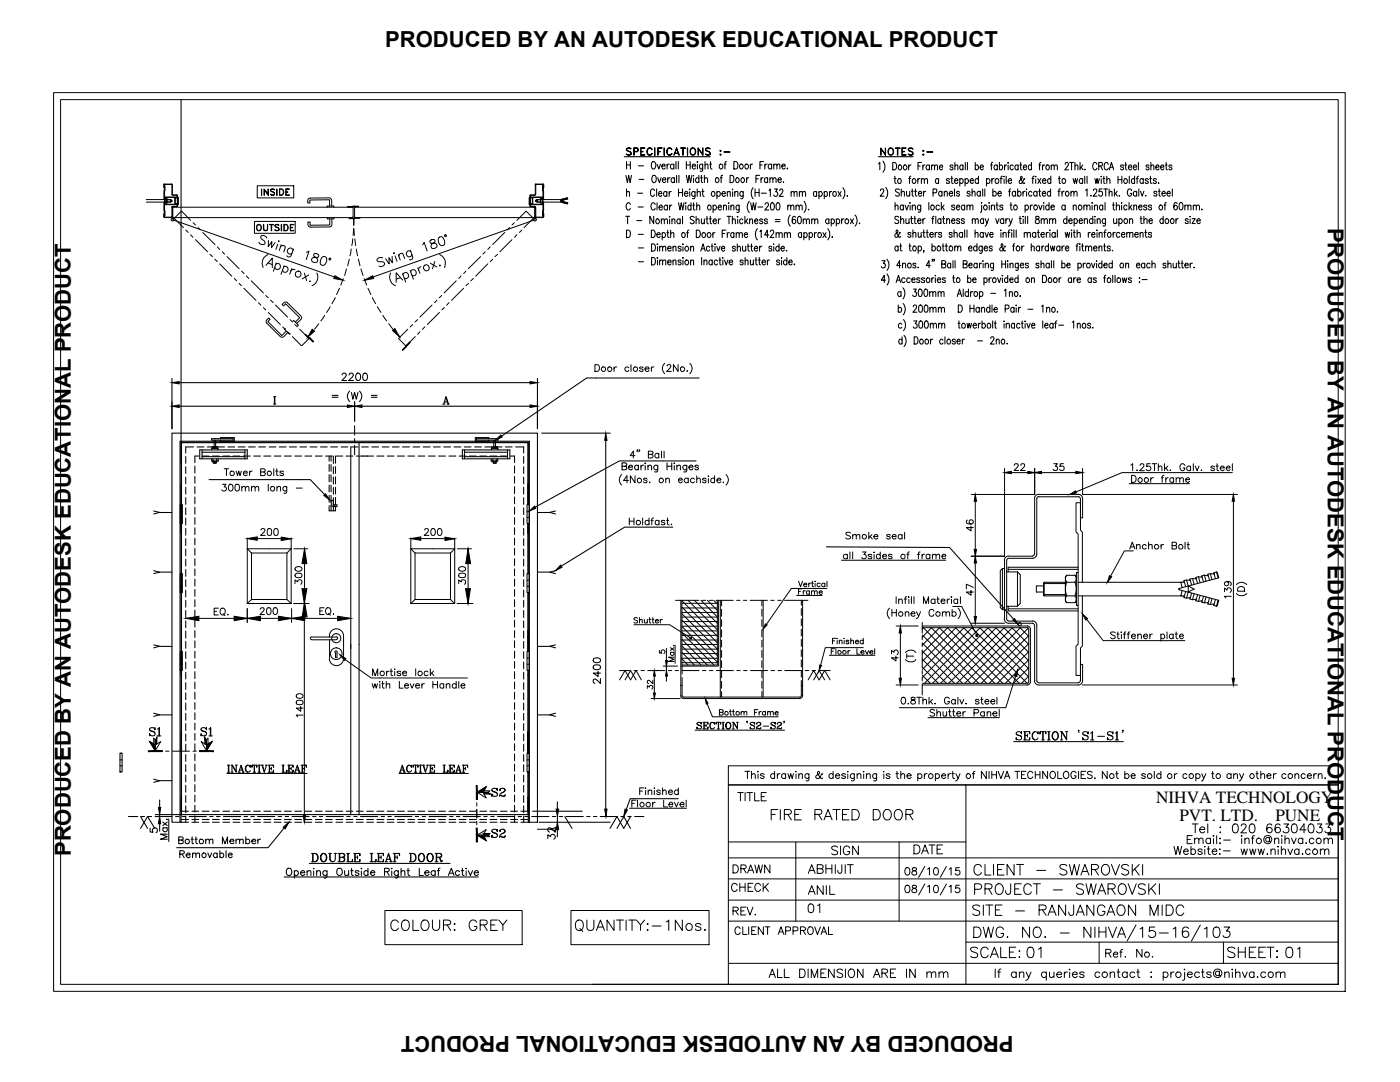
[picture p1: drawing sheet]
<svg xmlns="http://www.w3.org/2000/svg" width="279mm" height="216mm" viewBox="0 0 279 216" stroke-linecap="round" stroke-linejoin="round" font-family="sans-serif">
<defs><g id="words">
<g font-size="4.4">
<text x="76.9" y="9.5">PRODUCED BY AN AUTODESK EDUCATIONAL PRODUCT</text>
<text x="265" y="45.4" transform="rotate(90 265 45.4)">PRODUCED BY AN AUTODESK EDUCATIONAL PRODUCT</text>
<text x="14.2" y="170.8" transform="rotate(-90 14.2 170.8)">PRODUCED BY AN AUTODESK EDUCATIONAL PRODUCT</text>
<text x="202.3" y="206.8" transform="rotate(180 202.3 206.8)">PRODUCED BY AN AUTODESK EDUCATIONAL PRODUCT</text>
</g>
<g font-size="3.4">
<text x="230.7" y="160.2">NIHVA TECHNOLOGY</text>
<text x="235.4" y="163.8">PVT. LTD.</text>
<text x="254.5" y="163.8">PUNE</text>
</g>
</g></defs>
<!-- layer: 0 -->
<g fill="none" stroke="#000" stroke-width=".2">
<path d="M10.7 18.5h257.8v179.3h-257.8zM12.1 19.9h255v176.5h-255zM69.4 41.2l2.1-.1v.2h-1h-1.1zM69.7 43.5l2.1-.1v.1l-1.1 .1h-1zM49.3 109.5h8.8M49.3 109.5v10.9M49.3 109.5l.9 .8M50.2 110.3h7.1M50.2 119.6h7.1M50.2 119.6l-.9 .8M50.2 110.3v9.3M57.3 119.6l.8 .8"/>
<path d="M57.3 110.3v9.3M58.1 109.5v10.9M58.1 109.5l-.8 .8M82 109.5h8.7M82 109.5v10.9M82 109.5l.8 .8M82.8 110.3h7.1M82.8 119.6h7.1M82.8 119.6l-.8 .8M82.8 110.3v9.3M89.9 119.6l.8 .8M89.9 110.3v9.3"/>
<path d="M90.7 109.5v10.9M90.7 109.5l-.8 .8M49.3 120.4h8.8M58.6 120.4h2.4M75.8 135.3h17.5M82 120.4h8.7M91.2 120.4h2.4M95.2 157.8v1.7M95.2 158.1l1.8-1.1-.6 1.1 .6 1.1zM95.2 158.1h2.2M96.6 157.8h1.1l-.3 .3M97.4 158.1l.3 .3h-1.1"/>
<path d="M145.4 152.8h121.7v3.8h-121.7zM147.2 158.1h1.1M147.8 158.1v1.7M148.7 153.9h.9M148.7 158.1v1.7M149.1 158.1h1.1M149.2 153.9v1.4M149.6 158.1v1.7M150 154.7l.3-.3 .4 .1v.8M150 153.9v1.4M150.6 158.1v1.7h.9M151.3 153.9v.1z"/>
<path d="M151.3 154.5v.8M151.9 158.9h.7M152.5 154.6a.44 .44 0 0 0-.7 0l.6 .3 .1 .2a.44 .44 0 0 1-.7 0M152.9 158.1h-1v1.7h1M154.6 154.6a.45 .45 0 0 0-.7-.1 .45 .45 0 0 0 0 .7 .45 .45 0 0 0 .7-.1M154.6 153.9v1.4M155.1 154.4v.9M155.7 154.4l-.4 .1-.2 .3M156.8 154.6a.45 .45 0 0 0-.7-.1 .45 .45 0 0 0 0 .7 .45 .45 0 0 0 .7-.1M156.8 154.4v.9M157.3 154.4l.3 .9 .2-.9 .3 .9 .3-.9M158.9 153.9v.1z"/>
<path d="M158.9 154.5v.8M159.4 154.7l.4-.3 .3 .1v.8M159.4 154.4v.9M161.4 154.4v1.3l-.5 .1M161.4 154.6a.45 .45 0 0 0-.6-.1 .45 .45 0 0 0 0 .7 .45 .45 0 0 0 .6-.1M164.2 154.5l-.2-.1a.92 .92 0 0 1-1.1 .9l-.1-.2 .1-.4 .7-.5-.2-.3-.3 .2 .3 .6 .4 .6h.3l.1-.1M166.3 154.6a.47 .47 0 0 0-.7-.1 .47 .47 0 0 0 0 .7 .47 .47 0 0 0 .7-.1M166.3 153.9v1.4M166.7 154.8h.9a.46 .46 0 0 0-.5-.4 .46 .46 0 0 0-.4 .5 .46 .46 0 0 0 .4 .4l.5-.2M168.7 154.6a.43 .43 0 0 0-.7 0l.2 .2 .5 .1v.2a.43 .43 0 0 1-.7 0M169.2 153.9v.1zM169.2 154.5v.8"/>
<path d="M170.5 154.4v1.3l-.6 .1M170.5 154.6a.45 .45 0 0 0-.7-.1 .45 .45 0 0 0 0 .7 .45 .45 0 0 0 .7-.1M171.1 154.7l.3-.3 .3 .1 .1 .8M171.1 154.4v.9M172.4 153.9v.1zM172.4 154.5v.8M172.9 154.7l.4-.3 .3 .1 .1 .8M172.9 154.4v.9M174.9 154.4v1.3l-.5 .1M174.9 154.6a.45 .45 0 0 0-.6-.1 .45 .45 0 0 0 0 .7 .45 .45 0 0 0 .6-.1M176.4 153.9v.1zM176.4 154.5v.8"/>
<path d="M177.6 154.6a.44 .44 0 0 0-.7 0l.6 .3 .1 .2a.44 .44 0 0 1-.7 0M178.8 154.4h.5M179 153.9v1.2l.4 .2M179.8 154.7l.3-.3 .4 .1v.8M179.8 153.9v1.4M181 154.8h.8a.46 .46 0 0 0-.4-.4 .46 .46 0 0 0-.5 .5 .46 .46 0 0 0 .4 .4l.5-.2M183.2 154.6a.47 .47 0 0 1 .7-.1 .47 .47 0 0 1 0 .7 .47 .47 0 0 1-.7-.1M183.2 154.4v1.4M184.5 154.4v.9M185 154.4l-.3 .1-.2 .3M186.7 154.6a.45 .45 0 0 1 .6-.1 .45 .45 0 0 1 0 .7 .45 .45 0 0 1-.6-.1M186.7 154.4v1.4"/>
<path d="M187.9 154.8h.8a.4 .4 0 0 0-.4-.5 .4 .4 0 0 0-.4 .5l.1 .3a.4 .4 0 0 0 .3 .3 .4 .4 0 0 0 .4-.3M189.2 154.4v.9M189.8 154.4l-.5 .2-.1 .2M190 154.4h.4M190.1 153.9v1.2l.4 .2M190.8 154.4l.4 .9 .4-.9M191.2 155.3l-.3 .5h-.2M192.8 156.6v39.8M194 154.4h.5M194.6 153.9l-.3 .3v1.1M196.8 153.9v1.4l-.9-1.4v1.4M197.4 153.9v1.4"/>
<path d="M197.9 153.9v1.4M197.9 154.6h1M198.9 153.9v1.4M199.2 153.9l.6 1.4 .5-1.4M200.5 155.3l.5-1.4 .5 1.4M200.6 154.9h.8M202.6 153.9h.9M203 153.9v1.4M203.9 154.6h.5M204.8 153.9h-.9v1.4h.9M206.1 154.2a.52 .52 0 0 0-.6-.3 .52 .52 0 0 0-.4 .6 .6 .6 0 0 0 .2 .7 .6 .6 0 0 0 .8-.1v-.1M206.6 154.6h.9"/>
<path d="M206.6 153.9v1.4M207.5 153.9v1.4M209.1 153.9v1.4l-1-1.4v1.4M209.7 154.1a.66 .66 0 0 1 .9 .1 .66 .66 0 0 1-.1 .9 .66 .66 0 0 1-.9 0 .66 .66 0 0 1 .1-1zM211.1 153.9v1.4h.8M212.4 154.1a.51 .51 0 0 1 .6-.2 .51 .51 0 0 1 .3 .6v.3a.55 .55 0 0 1-.5 .6 .55 .55 0 0 1-.6-.6zM214.7 154.2a.52 .52 0 0 0-.6-.3 .52 .52 0 0 0-.4 .6 .6 .6 0 0 0 .2 .7 .6 .6 0 0 0 .8-.1v-.3h-.3M215.3 153.9v1.4M215.8 154.6h.5M216.7 153.9h-.9v1.4h.9M218 154.1a.47 .47 0 0 0-.6-.2 .47 .47 0 0 0-.3 .5l.7 .3 .2 .4a.59 .59 0 0 1-1 0M218.5 155.3h.1z"/>
<path d="M221 153.9v1.4l-1-1.4v1.4M222.7 154.4h.5M222.9 153.9v1.2l.3 .2M224.5 154.6a.47 .47 0 0 1 .7-.1 .47 .47 0 0 1 0 .7 .47 .47 0 0 1-.7-.1M224.5 153.9v1.4M225.7 154.8h.9a.45 .45 0 0 0-.7-.4 .45 .45 0 0 0-.1 .7l.3 .2 .5-.2M228.6 154.6a.44 .44 0 0 0-.8 0l.7 .3 .1 .2a.44 .44 0 0 1-.8 0M230.4 153.9v1.4M231.7 154.6a.47 .47 0 0 0-.7-.1 .47 .47 0 0 0 0 .7 .47 .47 0 0 0 .7-.1M231.7 153.9v1.4M234.4 154.4v.9M234.9 154.4l-.5 .2v.2"/>
<path d="M236.9 154.6a.45 .45 0 0 0-.7-.1 .45 .45 0 0 0 0 .7 .45 .45 0 0 0 .7-.1M238.7 154.6a.47 .47 0 0 1 .7-.1 .47 .47 0 0 1 0 .7 .47 .47 0 0 1-.7-.1M238.7 154.4v1.4M239.8 154.4l.4 .9 .5-.9M240.2 155.3l-.2 .5h-.2M241.8 154.4h.5M242 153.9v1.2v.2h.3M245.7 154.6a.47 .47 0 0 0-.7-.1 .47 .47 0 0 0 0 .7 .47 .47 0 0 0 .7-.1M245.7 154.4v.9M246.2 154.7l.4-.3 .3 .1 .1 .8M246.2 154.4v.9M247.4 154.4l.4 .9 .4-.9"/>
<path d="M247.8 155.3l-.3 .5h-.2M250.6 154.4h.5M250.9 153.9v1.2l.3 .2M251.6 154.7l.4-.3 .3 .1 .1 .8M251.6 153.9v1.4M252.8 154.8h.8a.45 .45 0 0 0-.6-.4 .45 .45 0 0 0-.1 .7l.2 .2a.38 .38 0 0 0 .5-.2M254.2 154.4v.9M254.7 154.4a.45 .45 0 0 0-.5 .4M256.7 154.6a.47 .47 0 0 0-.7-.1 .47 .47 0 0 0 0 .7 .47 .47 0 0 0 .7-.1M258.4 154.7l.4-.3 .3 .1 .1 .8M258.4 154.4v.9M260.5 154.6a.45 .45 0 0 0-.7-.1 .45 .45 0 0 0 0 .7 .45 .45 0 0 0 .7-.1"/>
<path d="M260.9 154.8h.8a.46 .46 0 0 0-.5-.4 .46 .46 0 0 0-.4 .5 .46 .46 0 0 0 .4 .4l.5-.2M262.2 154.4v.9M262.7 154.4l-.3 .1-.2 .3M263.1 154.7l.3-.3 .4 .1v.8M263.1 154.4v.9M264.4 155.3h.1zM267.1 156.6v39.8M267.1 156.6h-121.7v39.8M95.2 160.2v.7M95.2 161.5v1.7M95.2 163.9v.7M95.2 165.3v1.7"/>
<path d="M95.2 166.7l1.8-1.1-.6 1.1 .6 1zM95.2 166.7h2.2M96.6 166.3h1.1l-.3 .4M97.4 166.7l.3 .2h-1.1M145.4 179.6h121.7M145.4 175.4h121.7M145.4 171.2h121.7M145.4 168h47.4M146.3 172.6h.5a.85 .85 0 0 1 .6 .8 .85 .85 0 0 1-.6 .8h-.5zM147.1 176.6a.59 .59 0 0 0-.6-.3 .59 .59 0 0 0-.5 .6 .64 .64 0 0 0 .3 .9 .64 .64 0 0 0 .8-.3M147.6 176.3v1.6M147.6 177h1.1"/>
<path d="M147.9 173.3h.9l.1-.4-.4-.3h-.6v1.6M148.4 173.3l.5 .9M148.7 176.3v1.6M149.2 174.2l.6-1.6 .6 1.6M149.3 177h.6M149.5 173.6h.7M150.3 176.3h-1v1.6h1M150.7 172.6l.3 1.6 .4-1.6 .4 1.6 .4-1.6M151.8 176.6a.59 .59 0 0 0-.7-.3 .59 .59 0 0 0-.4 .6 .64 .64 0 0 0 .2 .9 .64 .64 0 0 0 .9-.3M152.3 176.3v1.6M152.7 176.9l.7 1M153.4 176.3l-1.1 1"/>
<path d="M153.7 172.6v1.6l-1.1-1.6v1.6M153.9 162.5h.8M155.2 161.5h-1.3v2.1M155.7 161.5v2.1M156.5 162.5l1.2-.1a.47 .47 0 0 0 0-.8l-1.2-.1v2.1M157.2 162.5l.7 1.1M158.6 162.5h.8M158.8 168v15.8M159.9 161.5h-1.3v2.1h1.3M161.3 174.3l.7-1.8 .7 1.8M161.3 178.5l.7-1.8 .7 1.8M161.6 173.7h.8"/>
<path d="M161.6 177.9h.8M162.6 162.5l1.3-.1 .1-.3-.1-.4-.4-.2h-.9v2.1M163.1 173.3h1l.2-.3-.1-.3-.3-.2h-.8v1.8h.8a.47 .47 0 0 0 .4-.5 .47 .47 0 0 0-.4-.5M163.4 162.5l.6 1.1M164.3 176.7v1.8l-1.2-1.8v1.8M164.5 163.6l.8-2.1 .8 2.1M164.7 162.9h1.1M164.8 172.5v1.8M164.8 173.3h1.2M164.9 176.7v1.8M165.6 176.7v1.8h1M166 172.5v1.8"/>
<path d="M166.2 161.5h1.5M166.7 172.5v1.8M166.9 161.5v2.1M167.2 169.1a.67 .67 0 0 0-.7-.3 .67 .67 0 0 0-.5 .4l.1 .3 .9 .3 .2 .5a.88 .88 0 0 1-1.2 0M167.8 168.8v1.7M168 172.5l-.1 1.6-.2 .2-.3-.1-.2-.5M168.1 162.5h.8M168.7 172.5v1.8M169.1 172.5h1.2M169.4 161.5h-1.3v2.1h1.3M169.6 169.2a.65 .65 0 0 0-.8-.4 .65 .65 0 0 0-.5 .7 .74 .74 0 0 0 .2 .9 .74 .74 0 0 0 1-.1l.1-.4h-.5M169.7 172.5v1.8"/>
<path d="M170 161.5h.8a1.09 1.09 0 0 1 .7 1.1 1.09 1.09 0 0 1-.7 1h-.8zM171.3 168.8v1.7l-1.1-1.7v1.7M174.3 161.5h.6a1.09 1.09 0 0 1 .8 1.1 1.09 1.09 0 0 1-.8 1h-.6zM176.5 161.8a.77 .77 0 0 1 .9-.2 .77 .77 0 0 1 .5 .7 .92 .92 0 0 1-.2 1 .92 .92 0 0 1-1 .2l-.2-.2a1.3 1.3 0 0 1 0-1.5zM178.7 161.8a.77 .77 0 0 1 .9-.2 .77 .77 0 0 1 .5 .7 .92 .92 0 0 1-.2 1 .92 .92 0 0 1-1 .2l-.2-.2a1.3 1.3 0 0 1 0-1.5zM179.4 168v15.8M180.8 162.5l1.2-.1a.47 .47 0 0 0 0-.8l-1.2-.1v2.1M180.8 173.2a.47 .47 0 0 1 .7 .2l.1 .4a.66 .66 0 0 1-.6 .8 .93 .93 0 0 1-.2-1.4zM180.8 176.7a.47 .47 0 0 1 .7 .2l.1 .4a.66 .66 0 0 1-.6 .8 .93 .93 0 0 1-.2-1.4zM181.5 162.5l.7 1.1M182.1 173.2v.4l.5 .2a.44 .44 0 0 1 .4 .5 .44 .44 0 0 1-.6 .3l-.3-.2a.55 .55 0 0 1 0-.5 .55 .55 0 0 1 .6-.2l.2-.4a.54 .54 0 0 0-.8-.1zM182.1 176.7v.5l.5 .1a.44 .44 0 0 1 .4 .5 .44 .44 0 0 1-.6 .3l-.3-.1a.55 .55 0 0 1 0-.6 .55 .55 0 0 1 .6-.2l.2-.3a.54 .54 0 0 0-.8-.2z"/>
<path d="M182.4 168.6h.6a.95 .95 0 0 1 .6 .9 .95 .95 0 0 1-.6 .9h-.6zM183.9 170.4l.7-1.8 .7 1.8M184.2 169.8h.8M184.6 172.9l-1.3 2.2M184.6 176.4l-1.3 2.2M185.1 173.4l.4-.3v1.5M185.1 176.9l.4-.3v1.5M185.4 168.6h1.2M186 168.6v1.8M186.5 173.2a.47 .47 0 0 1 .7 .2l.1 .4a.61 .61 0 0 1-.6 .8 .93 .93 0 0 1-.2-1.4zM186.5 176.7a.47 .47 0 0 1 .7 .2l.1 .4a.61 .61 0 0 1-.6 .8 .93 .93 0 0 1-.2-1.4zM187 169.4h.7"/>
<path d="M188.1 168.6h-1.1v1.8h1.1M188.9 172.9l-1.3 2.2M188.9 176.4l-1.3 2.2M189.4 173.4l.4-.3v1.5M189.4 176.9l.4-.3v1.5M191.5 173.1h-.7l-.1 .7a.51 .51 0 0 1 .8 0 .51 .51 0 0 1-.1 .7 .51 .51 0 0 1-.8-.2M191.5 176.6h-.7l-.1 .7a.51 .51 0 0 1 .8 0 .51 .51 0 0 1-.1 .8 .51 .51 0 0 1-.8-.3M194.5 177.4h.9a.53 .53 0 0 0 .5-.3 .53 .53 0 0 0-.2-.6l-1.2-.2v2.2M195.9 173a.76 .76 0 0 0-.9-.5 .76 .76 0 0 0-.6 .8 .9 .9 0 0 0 .2 1 .9 .9 0 0 0 1 .2l.3-.4M196.6 172.5v2.1h1.2M196.6 177.4l1.2-.1 .2-.4-.1-.3-.4-.3h-.9v2.2M197.3 177.4l.7 1.1"/>
<path d="M198.3 172.5v2.1M198.8 176.6a.9 .9 0 0 1 1.1-.1 .9 .9 0 0 1 .3 1.2 .8 .8 0 0 1-.8 .8 .8 .8 0 0 1-.8-.8zM199.1 173.5h.8M200.4 172.5h-1.3v2.1h1.3M201.7 176.3l-.1 2a.47 .47 0 0 1-.8 0l-.1-.6M202.4 172.5v2.1l-1.4-2.1v2.1M202.5 177.4h.8M202.9 172.5h1.4M203.6 172.5v2.1M203.8 176.3h-1.3v2.2h1.3M205.8 176.9a.76 .76 0 0 0-.9-.6 .76 .76 0 0 0-.6 .9 .92 .92 0 0 0 .2 1 .92 .92 0 0 0 1 .2l.3-.4M206.2 176.3h1.4"/>
<path d="M206.9 173.7h1.8M206.9 176.3v2.2M210.2 177.6h1.8M212.9 172.8a.78 .78 0 0 0-.7-.3 .78 .78 0 0 0-.7 .5l.2 .3 1 .4 .2 .6a.86 .86 0 0 1-1.4 0M213.4 172.5l.5 2.1 .5-2.1 .5 2.1 .5-2.1M215.7 174.6l.8-2.1 .8 2.1M216 173.9h1M216.2 176.6a.79 .79 0 0 0-.7-.3 .79 .79 0 0 0-.7 .6l.5 .4 .5 .1a.52 .52 0 0 1 .4 .6 .52 .52 0 0 1-.4 .5l-.8-.1-.2-.2M216.7 176.3l.5 2.2 .5-2.2 .6 2.2 .5-2.2M217.8 173.5h.9a.58 .58 0 0 0 .5-.6l-.2-.3-.3-.1h-.9v2.1M218.5 173.5l.7 1.1M219.1 178.5l.8-2.2 .8 2.2"/>
<path d="M219.4 177.7h.9M220 172.8l.2-.2a1 1 0 0 1 1.2 .4 1 1 0 0 1-.2 1.3l-.4 .3a1.08 1.08 0 0 1-1-.6 1.08 1.08 0 0 1 .2-1.2zM221.1 177.4h1a.51 .51 0 0 0 .3-.8l-.3-.3h-1v2.2M221.8 172.5l.8 2.1 .8-2.1M221.9 177.4l.7 1.1M223.4 176.6a.78 .78 0 0 1 .9-.2 .78 .78 0 0 1 .5 .8 .95 .95 0 0 1-.2 1 .95 .95 0 0 1-1.1 .2 1.37 1.37 0 0 1-.1-1.8zM225.2 176.3l.8 2.2 .8-2.2M225.2 172.8a.79 .79 0 0 0-.7-.3 .79 .79 0 0 0-.7 .5l.3 .3 .7 .3a.49 .49 0 0 1 .4 .4 .49 .49 0 0 1-.2 .5 .86 .86 0 0 1-1.2-.2M226 172.5v2.1M226.4 173.4l1 1.2M227.4 172.5l-1.4 1.4M228 172.5v2.1"/>
<path d="M228.6 176.6a.78 .78 0 0 0-.8-.3 .78 .78 0 0 0-.6 .6l.2 .3 .8 .2a.55 .55 0 0 1 .2 1 .95 .95 0 0 1-1.2-.2M229.3 176.3v2.2M229.8 177.3l.9 1.2M230.7 176.3l-1.4 1.4M231.4 176.3v2.2M234.3 168.9l.4 1.6 .4-1.6 .3 1.6 .4-1.6M236.2 169.9h.9a.5 .5 0 0 0-.7-.5 .5 .5 0 0 0-.1 .9 .47 .47 0 0 0 .4 .2 .47 .47 0 0 0 .4-.2M236.9 167.5h.7M237.7 169.7a.52 .52 0 0 1 .8-.1 .52 .52 0 0 1 0 .7 .52 .52 0 0 1-.8 0M237.7 168.9v1.6M237.9 166.7h-1v1.6h1M237.9 164.4h1.2"/>
<path d="M238.4 167.6l.4-.4 .4 .1 .1 1M238.4 167.2v1.1M238.5 164.4v1.8M239.3 167.6l.3-.4 .4 .1 .1 1M239.4 165.5h1a.55 .55 0 0 0-.7-.5 .55 .55 0 0 0-.2 .9 .54 .54 0 0 0 .9 0M239.9 169.7a.47 .47 0 0 0-.4-.3 .47 .47 0 0 0-.4 .3l.7 .3 .1 .3a.47 .47 0 0 1-.4 .2 .47 .47 0 0 1-.4-.2M240.4 168.9h.1zM240.4 169.5v1M240.9 169.4h.6M241 164.4v1.8M241.2 168.9v1.3v.2l.3 .1M241.6 167.5a.52 .52 0 0 0-.8-.1 .52 .52 0 0 0 0 .8 .52 .52 0 0 0 .8-.1"/>
<path d="M241.6 167.2v1.1M241.9 169.9h1a.5 .5 0 0 0-.7-.5 .5 .5 0 0 0-.2 .9 .47 .47 0 0 0 .4 .2 .47 .47 0 0 0 .5-.2M242.1 166.8h.2zM242.2 167.3v1M242.8 166.7v1.6M243.4 167.3h.2zM243.4 168.3h.2zM243.4 165.1h.2zM243.4 166.1h.2zM243.4 169.4v.2zM243.4 170.3v.2zM244.2 169.8h1.3"/>
<path d="M244.2 167.6h1.4M246.2 164.5a.58 .58 0 0 1 .8 .2 .9 .9 0 0 1-.5 1.5 1.14 1.14 0 0 1-.3-1.7zM247.7 169.4l.3 1.1 .3-1.1 .3 1.1 .3-1.1M247.7 164.8l.4-.4 .5 .2a.55 .55 0 0 1-.2 .7l-.8 .9h1.2M247.7 166.8h.2zM247.8 167.3v1M248.4 167.6l.4-.4 .4 .1 .1 1M248.4 167.2v1.1M249.4 169.4l.3 1.1 .3-1.1 .3 1.1 .3-1.1M249.5 164.5a.58 .58 0 0 1 .9 .2 .9 .9 0 0 1-.6 1.5 1.14 1.14 0 0 1-.3-1.7zM249.8 167.2h.5M250.3 166.7l-.3 .1v.2v1.3"/>
<path d="M251.1 169.4l.3 1.1 .3-1.1 .3 1.1 .3-1.1M252.8 170.4h.2zM253.4 167.3a.43 .43 0 0 0-.8 0 .43 .43 0 0 0 .3 .7h.2l.3-.3M253.4 167.1v.9a.64 .64 0 0 0 .4-.8 .64 .64 0 0 0-.7-.5 .81 .81 0 0 0-.8 1.1 .81 .81 0 0 0 1.3 .3M253.6 169.7l.4-.3 .4 .1 .1 1M253.6 169.4v1.1M253.8 164.7a.52 .52 0 0 0-.7-.2 1.02 1.02 0 0 0 .3 1.7 .55 .55 0 0 0 .5-.6 .55 .55 0 0 0-.5-.5 .55 .55 0 0 0-.6 .5M254.4 167.6l.3-.4 .4 .1 .1 1M254.4 167.2v1.1M255 168.9h.2zM255.1 169.5v1M255.5 164.7a.52 .52 0 0 0-.8-.2 1.02 1.02 0 0 0 .3 1.7 .55 .55 0 0 0 .6-.6 .55 .55 0 0 0-.6-.5 .55 .55 0 0 0-.5 .5"/>
<path d="M255.7 169.7l.4-.3 .4 .1 .1 1M255.7 168.9v1.6M255.8 166.7v.2zM255.8 167.3v1M256.2 164.4h1l-.5 .7a.59 .59 0 0 1 .4 .9 .59 .59 0 0 1-1-.2M256.4 167.6l.4-.4 .4 .1 .1 1M256.4 166.7v1.6M257 169.4l.5 1.1 .5-1.1M257.8 167.2l.4 1.1 .5-1.1M258 164.5a.58 .58 0 0 1 .8 .2 .9 .9 0 0 1-.6 1.5 1.14 1.14 0 0 1-.2-1.7zM259.2 169.7a.5 .5 0 0 0-.7-.1 .5 .5 0 0 0 0 .7 .5 .5 0 0 0 .7 0M259.2 169.4v1.1"/>
<path d="M259.9 170.4h.1zM260 167.5a.52 .52 0 0 0-.8-.1 .52 .52 0 0 0 0 .8 .52 .52 0 0 0 .8-.1M260 167.2v1.1M260.6 168.3h.2zM260.7 165.6h-1.3l.9-1.2v1.8M261.3 164.5a.58 .58 0 0 1 .9 .2 .9 .9 0 0 1-.6 1.5 1.14 1.14 0 0 1-.3-1.7zM261.5 169.7a.52 .52 0 0 0-.8-.1 .52 .52 0 0 0 0 .7 .52 .52 0 0 0 .8 0M262.2 167.5a.5 .5 0 0 0-.7-.1 .5 .5 0 0 0 0 .8 .5 .5 0 0 0 .7-.1M262.9 164.4h.9l-.5 .7a.59 .59 0 0 1 .5 .9 .59 .59 0 0 1-1 0l-.1-.2M263.5 169.7l.4-.3 .4 .1 .1 1M263.5 169.4v1.1M264.2 167.6l.4-.4 .4 .1 .1 1"/>
<path d="M264.2 167.2v1.1M264.4 169.7l.3-.3 .4 .1 .1 1M264.6 164.4h.9l-.5 .7a.59 .59 0 0 1 .4 .9 .59 .59 0 0 1-1-.2M265.1 167.6l.4-.4 .3 .1 .1 1M79.5 184.1a.74 .74 0 0 0-1.1-.4 1.23 1.23 0 0 0 .2 2 .72 .72 0 0 0 .9-.5M80.3 183.9a.77 .77 0 0 1 .9-.3 .77 .77 0 0 1 .5 .8 .9 .9 0 0 1-.2 1 .9 .9 0 0 1-1 .2 1.39 1.39 0 0 1-.2-1.7zM82.4 183.6v2.1h1.2M84.4 183.7a1.01 1.01 0 0 1 1.2 .4 1.01 1.01 0 0 1-.2 1.3 .77 .77 0 0 1-.9 .2 .77 .77 0 0 1-.5-.7 1.18 1.18 0 0 1 .4-1.2zM86.3 183.6v1.5a.73 .73 0 0 0 .7 .6 .73 .73 0 0 0 .7-.6v-1.5M88.5 184.6l1.2-.1a.47 .47 0 0 0 0-.8l-1.2-.1v2.1M89.2 184.6l.7 1.1M90.6 184.4l.1-.1 .1 .1z"/>
<path d="M90.6 185.6h.2zM95.2 184.1a.79 .79 0 0 0-1-.5 .79 .79 0 0 0-.6 .8 .93 .93 0 0 0 .3 1 .93 .93 0 0 0 1 .2l.3-.4v-.3h-.6M95.8 184.6l1.3-.1 .1-.3-.1-.4-.3-.2h-1v2.1M96.5 184.6l.7 1.1M97.9 184.6h.8M99.3 183.6h-1.4v2.1h1.4M99.6 183.6l.8 1v1.1M101.2 183.6l-.8 1M115 183.9a.77 .77 0 0 1 .9-.3 .77 .77 0 0 1 .5 .8 .9 .9 0 0 1-.2 1 .9 .9 0 0 1-1 .2 1.39 1.39 0 0 1-.2-1.7zM115.7 185.3l.6 .6M117.1 183.6v1.5a.71 .71 0 0 0 .7 .6 .71 .71 0 0 0 .7-.6v-1.5M118.2 196.4h148.9"/>
<path d="M119 185.7l.8-2.1 .8 2.1M119.3 185h1M122.5 183.6v2.1l-1.4-2.1v2.1M123 183.6h1.4M123.7 183.6v2.1M125 183.6v2.1M125.5 183.6h1.4M126.1 183.6v2.1M127 183.6l.8 1v1.1M128.6 183.6l-.8 1M129.1 185.6h.3zM129.3 184.3v.2l-.2-.1z"/>
<path d="M130.2 184.8h1.7M133 184l.5-.4v2.1M136.2 183.6v2.1l-1.4-2.1v2.1M139.9 184.6a.64 .64 0 0 0-1.1 0l.1 .2 .9 .3 .1 .3a.64 .64 0 0 1-1.1 0M140.6 185.6h.2zM145.4 183.8h121.7M145.4 192.2h121.7M146.3 181.8l.9-.1 .1-.4-.3-.3h-.7v1.6M146.8 181.8l.5 .8M147.7 185.3a.54 .54 0 0 0-.6-.4 .54 .54 0 0 0-.4 .6 .61 .61 0 0 0 .1 .8 .61 .61 0 0 0 .8 0l.1-.2M147.9 181.8h.6M148.2 184.9v1.6h.9"/>
<path d="M148.8 181h-.9v1.6h.9M149.1 181l.6 1.6 .6-1.6M149.4 184.9v1.6M150 185.7h.6M150.7 182.5h.1zM150.9 184.9h-.9v1.6h.9M152.3 184.9v1.6l-1-1.6v1.6M152.7 184.9h1M153.2 184.9v1.6M153.5 195.1l.6-1.7 .7 1.7M153.7 194.5h.8M155.2 193.4v1.7h.9"/>
<path d="M155.3 186.5l.6-1.6 .5 1.6M155.5 186h.7M156.5 193.4v1.7h1M156.8 185.7l.9-.1v-.5l-.3-.2h-.6v1.6M158.3 185.7l.9-.1v-.5l-.3-.2h-.6v1.6M159.6 193.4h.5a.91 .91 0 0 1 .6 .8 .91 .91 0 0 1-.6 .9h-.5zM159.8 185.7l.8-.1 .2-.4-.4-.3h-.6v1.6M160.3 185.7l.5 .8M161.3 193.4v1.7M161.3 185.2a.61 .61 0 0 1 .8-.1 .61 .61 0 0 1 .2 .8 .55 .55 0 0 1-.6 .6 .55 .55 0 0 1-.5-.6zM161.5 180.5a.58 .58 0 0 1 .8 .2 .87 .87 0 0 1-.6 1.4 .75 .75 0 0 1-.4-1zM161.9 195.1v-1.7l.6 1.7 .7-1.7v1.7"/>
<path d="M162.6 184.9l.5 1.6 .6-1.6M163.2 180.7l.4-.3v1.7M163.8 194.2h.7M163.9 186.5l.5-1.6 .6 1.6M164.1 186h.7M164.9 193.4h-1.1v1.7h1.1M165.3 184.9v1.6h.9M166.5 193.4v1.7l-1.2-1.7v1.7M168.2 193.6a.65 .65 0 0 0-1.2 .1l.2 .3 .9 .4 .1 .4a.74 .74 0 0 1-1.2 0M168.7 193.4v1.7M169.4 193.6a.67 .67 0 0 1 .9-.1 .67 .67 0 0 1 .2 .9 .64 .64 0 0 1-.6 .7 .64 .64 0 0 1-.6-.7zM172.2 193.4v1.7l-1.1-1.7v1.7"/>
<path d="M174.3 195.1l.7-1.7 .6 1.7M174.6 194.5h.8M176 194.2l1-.1 .2-.4-.5-.3h-.7v1.7M176.6 194.2l.6 .9M177.7 194.2h.6M178.8 193.4h-1.1v1.7h1.1M180.9 193.4v1.7M182.7 193.4v1.7l-1.1-1.7v1.7M185 194.3l.4-.4 .4 .1 .1 1.1M185 193.9v1.2M185.9 194.3l.4-.4 .4 .1 .1 1.1M187.4 194.3l.4-.4 .4 .1 .1 1.1"/>
<path d="M187.4 193.9v1.2M188.3 194.3l.4-.4 .4 .1 .1 1.1M192.8 188h74.3M194.3 185h.8a1.09 1.09 0 0 1 .7 1 1.09 1.09 0 0 1-.7 1.1h-.8zM195.1 189.3a.8 .8 0 0 0-1.4 .2l.2 .3 1 .4a.54 .54 0 0 1 0 .8 1.04 1.04 0 0 1-1.2-.2M195.5 180.9a.79 .79 0 0 0-.7-.3 .79 .79 0 0 0-.7 .5l.2 .3 1.1 .4a.54 .54 0 0 1 0 .8 1.04 1.04 0 0 1-1.3-.2M196.2 185l.6 2.1 .5-2.1 .5 2.1 .5-2.1M196.2 180.6v2.1M196.8 180.6h1.3M197.2 189.5a.77 .77 0 0 0-.9-.5 .77 .77 0 0 0-.6 .8 .9 .9 0 0 0 .2 1 .9 .9 0 0 0 1 .2l.3-.4M197.4 180.6v2.1M197.6 191.1l.8-2.1 .8 2.1"/>
<path d="M197.9 190.4h1M198.6 193.4v1.7M198.7 181.6h.8M199.1 194h.6M199.7 189v2.1h1.2M199.8 193.4h-.4l-.1 .3v1.4M200 180.6h-1.3v2.1h1.3M200.3 185.4a.77 .77 0 0 0-.9-.4 .77 .77 0 0 0-.6 .8 .9 .9 0 0 0 .2 1 .9 .9 0 0 0 1 .2l.2-.2 .1-.5h-.5M201 187h.2zM201.5 190h.8M202.7 181.8h1.8M202.7 189h-1.2v2.1h1.2"/>
<path d="M202.8 194.2a.54 .54 0 0 0-.8-.1 .54 .54 0 0 0 0 .8 .54 .54 0 0 0 .8-.1M202.8 194v1.1M203.4 189.7v.2zM203.4 190.9v.2zM203.4 194.3a.61 .61 0 0 1 .8-.3l.1 1.1M203.4 194v1.1M204.8 194l.5 1.1 .5-1.1M205.3 189.1a.68 .68 0 0 1 .9 .3 1.66 1.66 0 0 1-.1 1.6 .73 .73 0 0 1-1.1-.3 1.84 1.84 0 0 1 .3-1.6zM205.3 195.1l-.2 .3-.4 .2M205.5 185v2.1l-1.4-2.1v2.1M206.6 185.1a1.04 1.04 0 0 1 1.2 .7 1.04 1.04 0 0 1-.6 1.3 1.09 1.09 0 0 1-1-.8 1.09 1.09 0 0 1 .4-1.2zM207.2 189.4l.6-.4v2.1"/>
<path d="M207.4 181.6l1.2-.1a.47 .47 0 0 0 0-.8l-1.2-.1v2.1M208.1 181.6l.7 1.1M208.5 187h.2zM208.8 194.2a.54 .54 0 0 0-.8-.1 .54 .54 0 0 0 0 .8 .54 .54 0 0 0 .8-.1M208.8 194v1.6M209.2 182.7l.8-2.1 .8 2.1M209.5 194v.8a.38 .38 0 0 0 .6 .2l.2-.2M209.5 182h1M210.3 194v1.1M210.9 194.4h1a.53 .53 0 0 0-.9-.3 .53 .53 0 0 0 .1 .9 .49 .49 0 0 0 .8-.2M211.6 186.2h1.8M212.4 194v1.1"/>
<path d="M212.7 180.6v2.1l-1.4-2.1v2.1M213 194a.49 .49 0 0 0-.6 .4M213.4 193.4h.2zM213.5 194v1.1M214 194.4h1a.53 .53 0 0 0-.8-.3 .53 .53 0 0 0 .1 .9 .49 .49 0 0 0 .7-.2M214.3 180.6l-.1 1.9-.3 .2-.4-.1-.2-.6M214.8 182.7l.8-2.1 .8 2.1M215.1 182h1M216.4 194.2l-.4-.2h-.5v.2v.1l.8 .3 .1 .2a.51 .51 0 0 1-.9 0M217.7 185v2.1l-1.4-2.1v2.1M218.3 180.6v2.1l-1.4-2.1v2.1M218.5 185v2.1"/>
<path d="M219.3 185v2.1M219.3 186h1.4M219.4 188v4.2M219.5 194.2a.54 .54 0 0 0-.8-.1 .54 .54 0 0 0 0 .8 .54 .54 0 0 0 .8-.1M220.5 181.1a.76 .76 0 0 0-.9-.5 .76 .76 0 0 0-.6 .8 .9 .9 0 0 0 .2 1 .9 .9 0 0 0 1 .2l.3-.4v-.4h-.5M220.7 190.2l.9-.1 .1-.4-.4-.3h-.6v1.6M220.7 185v2.1M220.9 182.7l.8-2.1 .8 2.1M221.2 185l.8 2.1 .8-2.1M221.2 182h1M221.2 190.2l.5 .8M221.6 194.3a.64 .64 0 0 1 .8-.3v1.1"/>
<path d="M221.6 194v1.1M222.2 190.4h.9a.47 .47 0 0 0-.7-.4 .47 .47 0 0 0-.1 .8l.3 .2 .5-.2M222.9 194h.6M223 187.1l.8-2.1 .8 2.1M223.2 193.4v1.4l.1 .2 .2 .1M223.3 180.7a1.01 1.01 0 0 1 1.2 .4 1.01 1.01 0 0 1-.2 1.3 .77 .77 0 0 1-.9 .2 .77 .77 0 0 1-.5-.8 1.3 1.3 0 0 1 .4-1.1zM223.3 186.4h1M223.5 190h.5M224.1 189.4l-.3 .1-.1 .2v1.3M224.5 191h.1zM224.9 194.2a.54 .54 0 0 0-.8-.1 .54 .54 0 0 0 0 .8 .54 .54 0 0 0 .8-.1M224.9 194v1.1"/>
<path d="M226.5 194.2a.54 .54 0 0 0-.8-.1 .54 .54 0 0 0 0 .8 .54 .54 0 0 0 .8-.1M226.6 180.6v2.1l-1.4-2.1v2.1M226.7 184.6l-1.8 3.2M226.9 194h.5M227.1 193.4v1.4l.1 .2 .3 .1M227.5 185.4l.5-.4v2.1M227.9 189.4v1.6l-1-1.6v1.6M229.5 182.7v-2.1l.8 2.1 .8-2.1v2.1M229.6 194h.2zM229.7 194.9v.2zM230 190.9v.1zM230.4 185h-1l-.1 .9a.75 .75 0 0 1 1.2 0 .75 .75 0 0 1-.2 1.1 .75 .75 0 0 1-1.1-.3"/>
<path d="M231.3 186.2h1.9M231.9 180.6v2.1M232.1 194.2a.54 .54 0 0 1 .8-.1 .54 .54 0 0 1 0 .8 .54 .54 0 0 1-.8-.1M232.1 194v1.6M232.7 180.6h.8a1.12 1.12 0 0 1 .7 1 1.12 1.12 0 0 1-.7 1.1h-.8zM233.7 194v1.1M234.1 185.4l.5-.4v2.1M234.3 194a.49 .49 0 0 0-.6 .4M236.2 181.1a.78 .78 0 0 0-.8-.5 .78 .78 0 0 0-.7 .8 .93 .93 0 0 0 .3 1 .93 .93 0 0 0 1 .2l.2-.4M236.4 193.4v.1zM236.4 194v1.3l-.1 .2-.3 .1M237 194.4h.9a.53 .53 0 0 0-.8-.3 .53 .53 0 0 0 .1 .9 .49 .49 0 0 0 .7-.2"/>
<path d="M237.2 185.3a.64 .64 0 0 0-1.2 .1 1.56 1.56 0 0 0 .2 1.6 .66 .66 0 0 0 1-.3 .66 .66 0 0 0-.4-.9 .66 .66 0 0 0-.8 .6M239.4 194.2a.54 .54 0 0 0-.8-.1 .54 .54 0 0 0 0 .8 .54 .54 0 0 0 .8-.1M239.6 184.6l-1.8 3.2M239.8 194h.5M240 193.4v1.4l.1 .2 .3 .1M240.4 185.4l.5-.4v2.1M241.7 194.2l-.1-.2a.64 .64 0 0 0-.8 .2l.2 .2 .6 .2 .1 .2a.51 .51 0 0 1-.9 0M242.4 185.1a.69 .69 0 0 1 1 .3 1.66 1.66 0 0 1-.2 1.6 .73 .73 0 0 1-1-.3 1.84 1.84 0 0 1 .2-1.6zM243.4 194a.44 .44 0 0 0-.7-.1 .44 .44 0 0 0 0 .6 .44 .44 0 0 0 .7-.1M243.4 193.8v.9a.68 .68 0 0 0 .5-.8 .68 .68 0 0 0-.8-.5 .85 .85 0 0 0-.9 1.1 .85 .85 0 0 0 1.4 .3M244.2 188v4.2M244.3 185h1.1l-.6 .8a.66 .66 0 0 1 .7 .7 .66 .66 0 0 1-.9 .6l-.4-.2-.1-.2"/>
<path d="M244.4 194.3a.61 .61 0 0 1 .8-.3l.1 1.1M244.4 194v1.1M245.9 193.4v.1zM245.9 194v1.1M246.5 189.3a.84 .84 0 0 0-1.5 .2l.2 .3 .8 .3a.5 .5 0 0 1 .4 .4 .5 .5 0 0 1-.2 .5 1.04 1.04 0 0 1-1.2-.2M246.6 194.3a.64 .64 0 0 1 .8-.3l.1 1.1M246.6 193.4v1.7M247.1 190h1.4M247.1 189v2.1M247.9 194l.5 1.1 .5-1.1M248.5 189v2.1M249.3 190h.8"/>
<path d="M250.3 194.2a.52 .52 0 0 0-.8-.1 .52 .52 0 0 0 0 .8 .52 .52 0 0 0 .8-.1M250.3 194v1.1M250.6 189h-1.3v2.1h1.3M250.9 195h.2zM251.2 190h.8M252.5 189h-1.3v2.1h1.3M252.6 194.2a.54 .54 0 0 0-.8-.1 .54 .54 0 0 0 0 .8 .54 .54 0 0 0 .8-.1M252.8 189h1.4M253.6 189v2.1M254.7 194.3a.64 .64 0 0 1 .8-.3l.1 1.1M254.7 194v1.1M254.7 191h.3z"/>
<path d="M254.9 189.7v.2l-.2-.1zM255.6 194.3a.64 .64 0 0 1 .8-.3v1.1M256.9 189.1a.73 .73 0 0 1 1 .3 1.84 1.84 0 0 1-.2 1.6 .73 .73 0 0 1-1-.3 1.84 1.84 0 0 1 .2-1.6zM258.9 189.4l.5-.4v2.1"/>
<circle cx="185.7" cy="154.8" r=".48"/>
<circle cx="193.3" cy="154.8" r=".47"/>
<circle cx="221.9" cy="154.8" r=".48"/>
<circle cx="229.4" cy="154.8" r=".48"/>
<circle cx="233.5" cy="154.8" r=".48"/>
<circle cx="237.7" cy="154.8" r=".48"/>
<circle cx="243.1" cy="154.8" r=".47"/>
<circle cx="249.9" cy="154.8" r=".47"/>
<circle cx="257.5" cy="154.8" r=".48"/>
<circle cx="251.2" cy="167.8" r=".53"/>
<circle cx="262.5" cy="169.9" r=".53"/>
<circle cx="263.2" cy="167.8" r=".53"/>
<circle cx="137.5" cy="184.9" r=".7"/>
<circle cx="220.5" cy="194.5" r=".54"/>
<circle cx="228.9" cy="190.5" r=".51"/>
<circle cx="235.2" cy="194.5" r=".55"/>
<circle cx="253.6" cy="194.5" r=".54"/>
</g>
<!-- layer: Dwg -->
<g fill="none" stroke="#000" stroke-width=".21">
<path d="M36.1 19.9v114.7M124.6 31.3h17.2M124.9 35l.3 1.4 .3-1.4 .3 1.4 .2-1.4M125 29.7a.65 .65 0 0 1 1 0l-.4-.1-.5 .1 .1 .3 .6 .3a.37 .37 0 0 1 0 .6 .67 .67 0 0 1-.8-.1l.4 .1 .5-.1-.1-.5-.6-.2zM125 38.5l.3-.3 .3 .1v.9M125 32.9h.8M125 32.2v1.5M125 37.7v1.5M125.8 32.2v1.5M126.6 30.2l.6-.1v-.4l-.6-.1-.1 1.4v-1.5h.6l.2 .2-.1 .5-.6 .1M127.2 38.6h1.1M127.4 33.1h1"/>
<path d="M127.5 35.8h1M127.9 29.5h.8l-.8 .1v1.3l.8 .1h-.8zM127.9 30.2h.4l-.4 .1M129.3 29.7l.2-.2h.3l.4 .4a.51 .51 0 0 0-.6-.3 .51 .51 0 0 0-.4 .5v.3a.52 .52 0 0 0 .4 .5 .52 .52 0 0 0 .6-.3 .55 .55 0 0 1-.7 .4 .55 .55 0 0 1-.4-.6zM130.1 32.5l.2-.3a.75 .75 0 0 1 .6 .8 .75 .75 0 0 1-.6 .7l-.3-.6zM130.3 35h.1a.77 .77 0 0 1 .6 .6 .77 .77 0 0 1-.2 .8h-.2a.82 .82 0 0 1-.3-1.4zM130.6 38a.42 .42 0 0 0-.5-.3 .42 .42 0 0 0-.3 .6v.3a.42 .42 0 0 0 .3 .6 .42 .42 0 0 0 .5-.4M130.6 29.5l.1 1.5zM131 37.7v1.5M131.1 32.8l.4 .9 .3-.9M131.3 35.5l.3 .9 .3-.9M131.3 29.5h.8l-.8 .1v1.4z"/>
<path d="M131.3 30.2h.5l-.5 .1M131.4 38.6h.7l-.1-.3a.47 .47 0 0 0-.6 .4 .47 .47 0 0 0 .5 .5l.2-.2M132.1 33.1h.6v-.3a.45 .45 0 0 0-.6 .4 .45 .45 0 0 0 .6 .4v-.1M132.2 35.9h.7l-.1-.3a.42 .42 0 0 0-.6 .3 .42 .42 0 0 0 .5 .5l.2-.2M132.5 29.5l.1 1.5zM133.1 38.4l-.1-.1a.44 .44 0 0 0-.6 .4 .44 .44 0 0 0 .6 .4l.1-.1M133.1 38.2v1M133.1 32.8v.9M133.2 29.7a.48 .48 0 0 1 .5-.2 .48 .48 0 0 1 .4 .4 .51 .51 0 0 0-.6-.3 .51 .51 0 0 0-.4 .5 .61 .61 0 0 0 .7 .8l.3-.3a.52 .52 0 0 1-.6 .4 .52 .52 0 0 1-.4-.6zM133.3 35.5v.9M133.5 38.2v1M133.6 32.8h-.3l-.2 .3"/>
<path d="M133.7 35.5h-.3l-.1 .4M134 38.2l-.3 .1-.2 .3M134.5 32.9a.44 .44 0 0 0-.7 0 .44 .44 0 0 0 0 .6l.3 .2 .4-.2M134.5 32.8v.9M134.6 35.7a.45 .45 0 0 0-.7 .1 .45 .45 0 0 0 .5 .6l.2-.2M134.6 35.5v.9M134.6 30.6h.9M134.7 30.6h.7M134.9 32.2v1.5M135 29.5l.6 1.5-.6-1.3-.5 1.3zM135 35v1.4M135.4 32.2v1.5"/>
<path d="M135.4 37.7v1.5M135.4 38.4h.8M135.5 35v1.4M135.8 29.5l1 .1zM136.2 37.7v1.5M136.3 29.6v1.4v-1.4M136.6 38.6h.7l-.2-.3a.47 .47 0 0 0-.5 .4 .47 .47 0 0 0 .4 .5l.3-.2M137 35l.3 1.4 .2-1.4 .3 1.4 .3-1.4M137 32.9h.7M137 32.2v1.5M137.2 29.5v1.5zM137.7 37.7v.2z"/>
<path d="M137.7 38.3v.9M137.7 32.2v1.5M138 29.6a.7 .7 0 0 1 .8 .3 .7 .7 0 0 1-.1 .9 .6 .6 0 0 1-.8 .1 .6 .6 0 0 1-.2-.8zM138 29.7a.48 .48 0 0 1 .5-.1 .48 .48 0 0 1 .3 .5l-.1 .5-.2 .2a.66 .66 0 0 1-.7-.3 .66 .66 0 0 1 .2-.8zM138.2 33.1h.6l-.1-.3a.44 .44 0 0 0-.5 .4 .44 .44 0 0 0 .5 .4l.1-.1M138.4 35v.1zM138.4 35.5v.9M138.7 38.2v1.1l-.1 .3h-.4M138.7 38.4l-.1-.1a.47 .47 0 0 0-.6 .4 .47 .47 0 0 0 .5 .5l.2-.2M139.1 38.5l.2-.2h.4l.1 .9M139.1 37.7v1.5M139.2 32.2v.2z"/>
<path d="M139.2 32.8v.9M139.3 29.5l.9 1.3 .1-1.3v1.5l-.9-1.3-.1 1.3zM139.5 35.7l-.2-.2a.42 .42 0 0 0-.5 .4 .42 .42 0 0 0 .5 .5l.2-.2M139.5 35v1.4M139.8 35.5h.4M140 35v1.2l.2 .2M140.1 38.2h.4M140.2 37.7v1.2l.3 .3M140.2 32.8v1.3l-.2 .1-.2-.1M140.2 32.9v-.1a.44 .44 0 0 0-.6 .4 .44 .44 0 0 0 .6 .4v-.1M140.6 35.8l.3-.3h.2l.1 .9M140.6 35v1.4"/>
<path d="M140.7 33l.3-.2h.3v.9M140.7 32.2v1.5M140.9 29.6a.65 .65 0 0 1 .9 .1l-.4-.1-.5 .1v.3l.6 .3 .3 .5a.63 .63 0 0 1-1 0l.3 .1 .6-.1-.2-.5-.6-.2-.1-.2zM141.6 32.8h.4M141.8 32.2v1.2l.3 .3M142.9 35.5a.3 .3 0 0 1 .5 .2v.5a.31 .31 0 0 1-.3 .2 .31 .31 0 0 1-.3-.2zM143.1 38.4l.1-.1a.47 .47 0 0 1 .6 .4 .47 .47 0 0 1-.5 .5l-.2-.2M143.1 38.2v1.5M143.7 30l.2 .1-.1 .1zM143.7 30.1h.1M143.7 30.8h.2l-.1 .2zM143.7 30.8h.1"/>
<path d="M143.7 35.5h.4M144.1 38.6h.7l-.2-.3a.44 .44 0 0 0-.5 .4 .44 .44 0 0 0 .5 .4l.2-.1M144.2 35h-.2l-.1 1.4M144.5 30.3h1.2zM144.6 32.8h.3M145 32.2l-.3 .3v1.2M145.1 38.5l.2-.2h.4v.9M145.1 38.2v1M145.7 35a.76 .76 0 0 1 .8 .5 .76 .76 0 0 1-.3 .9h-.5zM146.2 37.7v.2zM146.2 38.3v.9M146.5 32.2a.75 .75 0 0 1 .8 .8 .75 .75 0 0 1-.8 .7z"/>
<path d="M146.6 38.5l.2-.2h.4l.1 .9M146.6 38.2v1M147 35.5a.47 .47 0 0 1 .6 .3 .47 .47 0 0 1-.3 .6h-.3l-.2-.4zM147.6 32.9l.2-.1a.44 .44 0 0 1 .5 .4 .44 .44 0 0 1-.5 .4l-.2-.3zM148 35.5a.47 .47 0 0 1 .6 .3 .47 .47 0 0 1-.3 .6h-.3l-.1-.4zM148.3 38.2v1.1l-.1 .3h-.4M148.3 38.4l-.1-.1a.44 .44 0 0 0-.6 .4 .44 .44 0 0 0 .6 .4l.1-.1M148.8 32.8a.44 .44 0 0 1 .6 .4 .44 .44 0 0 1-.6 .4l-.1-.3zM149 35.5v.9M149.4 35.5a.37 .37 0 0 0-.4 .4M149.8 32.8v.9M150.2 32.8h-.3l-.1 .3"/>
<path d="M150.3 37.5a1.76 1.76 0 0 0 0 2.2M150.7 38.4h.8M150.7 37.7v1.5M150.9 35.7h.4M151.5 37.7v1.5M151.6 35h-.7v1.4M151.7 32.9h.4M151.9 35.5v.9M151.9 38.6h1M152.3 35.5l-.4 .2v.2M152.4 32.2h-.7v1.5M152.6 32.8v.9"/>
<path d="M153.1 32.8a.37 .37 0 0 0-.5 .3M153.2 35.7a.31 .31 0 0 0-.3-.3 .31 .31 0 0 0-.3 .3v.3a.37 .37 0 0 0 .4 .4l.2-.2M153.2 35.5v.9M153.5 38l.2-.3v1.5M153.7 35.8l.2-.3h.3v.9M153.7 35.5v.9M154 32.9a.44 .44 0 0 0-.6 0 .44 .44 0 0 0 0 .6l.2 .2 .4-.2M154 32.8v.9M154.2 35.8l.3-.3h.3l.1 .9M154.4 33l.2-.2h.4l.1 .9M154.4 32.8v.9M154.5 37.7h.6l-.3 .6a.44 .44 0 0 1 .4 .6 .44 .44 0 0 1-.8 0"/>
<path d="M155.1 33l.2-.2h.3v.9M155.3 35.9h.6v-.3a.45 .45 0 0 0-.7 .3 .45 .45 0 0 0 .5 .5l.2-.2M155.6 38l.1-.2 .3-.1 .2 .4-.7 1.1h.8M156 33.1h.7l-.1-.3a.44 .44 0 0 0-.6 .4 .44 .44 0 0 0 .6 .4l.1-.1M156.4 36.3h.1M157.1 33.6v.1zM157.9 38.5l.1-.2h.4l.1 .9M157.9 38.2v1M158.5 38.5l.2-.2h.3l.1 .9M159.5 38.5l.3-.3 .3 .1v.9M159.5 38.2v1M160.1 38.5l.2-.2h.4l.1 .9"/>
<path d="M163 38.4l-.1-.1a.49 .49 0 0 0-.6 .3 .49 .49 0 0 0 .3 .6l.4-.2M163 38.2v1M163.4 38.4l.1-.1a.45 .45 0 0 1 .6 .4 .45 .45 0 0 1-.6 .4l-.1-.1M163.4 38.2v1.5M164.5 38.4l.1-.1a.49 .49 0 0 1 .6 .3 .49 .49 0 0 1-.3 .6l-.4-.2M164.5 38.2v1.5M165.6 38.2v1M166 38.2l-.3 .1-.1 .3M166.4 38.3a.49 .49 0 0 1 .5 .3 .49 .49 0 0 1-.2 .6l-.3-.1-.2-.3zM167.2 38.2l.7 1M167.9 38.2l-.7 1M168.2 37.5a1.76 1.76 0 0 1 0 2.2"/>
<path d="M169 39.1h.1zM175.3 32.7l.3-.3v1.5M175.3 31.3h6.9M175.7 38l.1-.3a.41 .41 0 0 1 .6 .2 .41 .41 0 0 1-.2 .6l-.5 .6h.7M175.8 29.5l.9 1.3v-1.3v1.5l-.9-1.3v1.3zM176.2 32.2a1.76 1.76 0 0 1 0 2.2M176.8 37.4a1.76 1.76 0 0 1 0 2.2M177.5 29.6a.68 .68 0 0 1 .9 .6 .68 .68 0 0 1-.9 .7l-.3-.5 .1-.5zM177.5 29.7a.48 .48 0 0 1 .5-.1 .48 .48 0 0 1 .3 .5 .59 .59 0 0 1-.4 .8 .68 .68 0 0 1-.7-.5 .68 .68 0 0 1 .3-.7zM178.2 32.4a.74 .74 0 0 1 .8 .8 .74 .74 0 0 1-.8 .7zM178.4 35.6h.4M178.6 35.2v1.2l.1 .2h.2"/>
<path d="M178.7 29.5l.9 .1zM179.1 29.6v1.4l.1-1.4M179.3 35.7a.3 .3 0 0 1 .5 .1l.1 .3a.4 .4 0 0 1-.4 .5 .4 .4 0 0 1-.4-.5zM179.4 33a.47 .47 0 0 1 .5 .4 .47 .47 0 0 1-.4 .5l-.2-.4zM179.5 37.9l-.3-.2-.5 .2 .1 .4 .6 .2v.6a.44 .44 0 0 1-.7-.2M179.9 38.5l.3-.3 .3 .1v.8M179.9 37.7v1.4M180 29.5h.8l-.7 .1v1.3l.7 .1h-.8zM180.1 30.2h.4l-.4 .1M180.5 33a.44 .44 0 0 1 .5 .4 .44 .44 0 0 1-.5 .4l-.2-.3zM180.9 38.2l.1 .9h.3l.3-.3M181.3 32.9v1"/>
<path d="M181.3 35.6h.4M181.4 29.6h.7l.1 .1-.3-.1-.6 .1 .1 .3 .7 .4 .1 .4a.63 .63 0 0 1-.9 0l.3 .1 .5-.1-.1-.5-.6-.2-.1-.2zM181.6 38.2v.9M181.8 35.2h-.2l-.1 .3v1.1M181.8 32.9l-.3 .1-.2 .3M181.9 38.2h.4M182.1 37.7v1.1v.3h.2M182.1 35.8l.1-.1a.44 .44 0 0 1 .6 .4 .44 .44 0 0 1-.6 .5l-.1-.4zM182.5 38.2h.5M182.7 37.7v1.1l.3 .3M183.2 35.6v1M183.2 33.1h.4"/>
<path d="M183.3 38.6h.6l-.1-.3a.3 .3 0 0 0-.5 .1v.3a.37 .37 0 0 0 .4 .4l.2-.2M183.6 35.6h-.2l-.2 .5M183.9 35.9l.3-.3 .2 .1 .1 .9M183.9 35.6v1M183.9 32.4h-.7v1.5M184.2 32.9v1M184.2 30l.2 .1-.1 .1zM184.2 30.1h.1M184.2 30.8h.2l-.1 .2zM184.2 30.8h.1M184.3 38.2v.9M184.5 35.9l.3-.3 .3 .1v.9"/>
<path d="M184.6 32.9l-.3 .1-.1 .3M184.8 38.2l-.3 .1-.2 .3M184.9 30.3h1.2zM185.5 33.1l-.1-.1a.44 .44 0 0 0-.6 .4 .44 .44 0 0 0 .6 .4l.1-.1M185.5 32.9v1M185.9 33.2l.3-.3 .3 .1v.9M185.9 32.9v1M186.2 38.5l.7-.1v-.7h-.7v1.4M186.5 33.2l.3-.3 .3 .1v.9M187.3 35.8l-.1-.1a.47 .47 0 0 0-.6 .3 .47 .47 0 0 0 .3 .6h.3l.1-.2M187.3 35.6v1M187.5 33.3h.6l-.1-.3a.47 .47 0 0 0-.5 .4 .47 .47 0 0 0 .4 .5l.2-.2"/>
<path d="M188 38.4l-.1-.1a.42 .42 0 0 0-.6 .4 .42 .42 0 0 0 .6 .4l.1-.2M188 38.2v.9M188.5 38.5l.2-.3 .3 .1v.8M188.5 38.2v.9M189.4 38.6h.7l-.1-.3a.42 .42 0 0 0-.6 .4 .42 .42 0 0 0 .6 .4l.1-.2M189.5 35.8a.34 .34 0 0 0-.3-.2 .34 .34 0 0 0-.3 .2v.2l.6 .4-.2 .2h-.4v-.2M189.8 35.6h.3M189.9 35.2l.1 1.4h.2M190.2 33.1l-.2-.2-.4 .1v.1l.5 .4 .1 .2a.31 .31 0 0 1-.3 .2 .31 .31 0 0 1-.3-.2M190.5 36.1h.7l-.1-.3a.45 .45 0 0 0-.7 .3 .45 .45 0 0 0 .6 .5l.2-.2M190.5 37.7v1.4M190.6 33.2l.2-.3 .3 .1 .1 .9"/>
<path d="M190.6 32.4v1.5M191.5 38.4a.33 .33 0 0 0-.3-.2 .33 .33 0 0 0-.3 .2l.5 .3 .1 .2a.33 .33 0 0 1-.3 .3 .33 .33 0 0 1-.3-.3M191.5 35.8a.45 .45 0 0 1 .8 .2 .45 .45 0 0 1-.5 .6l-.3-.2M191.5 35.6v1.5M192.2 33.1l-.1-.1a.47 .47 0 0 0-.6 .4 .47 .47 0 0 0 .5 .5l.2-.2M192.2 32.9v1M192.6 35.8l.1-.1a.44 .44 0 0 1 .6 .4 .44 .44 0 0 1-.6 .5l-.1-.2M192.6 35.6v1.5M192.6 32.4v1.5M193.1 32.4v1.5M193.6 38.4l-.1-.1a.33 .33 0 0 0-.5 .1l.5 .3v.4a.33 .33 0 0 1-.5-.2M193.6 36.1h.7l-.1-.4a.47 .47 0 0 0-.6 .3 .47 .47 0 0 0 .3 .6h.3l.1-.2"/>
<path d="M194 38.5l.3-.3 .2 .1 .1 .8M194 37.7v1.4M194.6 33.1l.2-.1a.48 .48 0 0 1 .5 .3 .48 .48 0 0 1-.3 .6l-.4-.2M194.6 32.4v1.5M195.3 35.8l-.2-.1a.44 .44 0 0 0-.5 .4 .44 .44 0 0 0 .5 .5l.2-.2M195.3 35.2v1.4M195.6 33.3h.6v-.3a.47 .47 0 0 0-.6 .4 .47 .47 0 0 0 .4 .5l.2-.2M195.7 38.4a.31 .31 0 0 0-.3-.2 .31 .31 0 0 0-.3 .2v.5a.31 .31 0 0 0 .3 .3 .31 .31 0 0 0 .3-.3M195.7 38.2v.9M196.1 37.7v1.4M196.5 37.7v1.4M196.9 35.8a.45 .45 0 0 1 .7 .2 .45 .45 0 0 1-.5 .6l-.2-.2"/>
<path d="M196.9 35.6v1.5M197.7 32.9h.4M197.9 35.6v1M198.1 32.4l-.2 .1v.2v1.2M198.1 38.4a.45 .45 0 0 1 .8 .2 .45 .45 0 0 1-.5 .5l-.3-.2M198.1 37.7v1.4M198.4 35.6l-.3 .1-.2 .4M199 33.1l-.1-.1a.44 .44 0 0 0-.5 .4 .44 .44 0 0 0 .5 .4l.1-.1M199 32.9v1M199.2 38.6h.6v-.3a.45 .45 0 0 0-.7 .3 .45 .45 0 0 0 .5 .5l.2-.2M199.5 33.1v-.1a.47 .47 0 0 1 .6 .4 .47 .47 0 0 1-.4 .5l-.2-.2M199.5 32.4v1.5"/>
<path d="M199.6 35.6h.4M200.1 35.2l-.3 .3v1.1M200.4 35.2v.1zM200.4 35.7v.9M200.5 32.9v1M200.8 35.2v1.4M200.9 32.9l-.3 .1-.1 .3M201.2 32.4v.2zM201.2 36.1h.7l-.1-.4a.3 .3 0 0 0-.5 .1 .41 .41 0 0 0-.1 .7 .41 .41 0 0 0 .7-.1M201.2 33v.9M201.3 38.2h.4M201.7 37.7h-.2v.3v1.1"/>
<path d="M202.2 33.1l-.1-.1a.47 .47 0 0 0-.5 .4 .47 .47 0 0 0 .4 .5l.2-.2M202.7 38.4a.45 .45 0 0 0-.8 .2 .45 .45 0 0 0 .5 .5l.3-.2M202.7 38.2v.9M203.1 38.4a.45 .45 0 0 1 .8 .2 .45 .45 0 0 1-.6 .5l-.2-.2M203.1 37.7v1.4M203.2 33.1l-.1-.1a.47 .47 0 0 0-.6 .4 .47 .47 0 0 0 .5 .5l.2-.2M203.2 32.9v1M203.5 32.9h.4M203.7 32.4v1.2v.2l.2 .1M204.2 38.2v.9M204.2 33.3h.7l-.1-.3a.48 .48 0 0 0-.6 .3 .48 .48 0 0 0 .3 .6l.4-.2M204.5 35.8l-.1-.2-.2 .6a.39 .39 0 0 1-.5 .4 .39 .39 0 0 1-.3-.5l.5-.5 .1-.2-.2-.2-.1 .2 .1 .5 .4 .7h.3v-.1"/>
<path d="M204.6 38.2l-.3 .1-.1 .3M204.9 37.7v.1zM204.9 38.3v.8M205.9 33.1l-.2-.1a.48 .48 0 0 0-.5 .3 .48 .48 0 0 0 .3 .6l.4-.2M205.9 32.4v1.5M205.9 38.4l-.1-.1a.42 .42 0 0 0-.5 .4 .42 .42 0 0 0 .5 .4l.1-.2M205.9 35.6h.4M206.4 35.2h-.3v1.4M206.7 35.2v.1zM206.7 35.7v.9M207 38.4a.45 .45 0 0 0-.8 .2 .45 .45 0 0 0 .5 .5l.3-.2M207 38.2v.9"/>
<path d="M207.1 35.6l.6 1M207.3 38.2h.4M207.3 32.9h.4M207.5 37.7v1.1v.3h.2M207.7 35.6l-.6 1M207.8 32.4l-.3 .3v1.2M208 38.6h.6v-.3a.45 .45 0 0 0-.7 .3 .45 .45 0 0 0 .5 .5l.2-.2M208.1 36.1h.6l-.1-.4a.44 .44 0 0 0-.6 .4 .44 .44 0 0 0 .6 .5l.1-.2M208.1 32.9v1M208.5 32.9l-.3 .1-.1 .3M208.9 33a.48 .48 0 0 1 .6 .3 .48 .48 0 0 1-.3 .6l-.4-.2-.1-.4zM209.7 38.4l-.2-.1a.42 .42 0 0 0-.5 .4 .42 .42 0 0 0 .5 .4l.2-.2"/>
<path d="M209.7 37.7v1.4M209.7 35.8l-.1-.1a.47 .47 0 0 0-.6 .3 .47 .47 0 0 0 .3 .6h.3l.1-.2M209.7 35.2v1.4M209.8 33.2l.2-.2h.3l.1 .9M209.8 32.9v1M210.4 33.2l.2-.2h.3l.1 .9M211.1 38.2h.5M211.2 35.6h.4M211.4 35.2v1.2v.2h.3M211.6 37.7h-.2l-.1 .3v1.1M211.9 38.2v.9M212.4 38.2h-.2l-.3 .4"/>
<path d="M212.6 32.8v-.2a.33 .33 0 0 1 .5-.1 .33 .33 0 0 1 .1 .5l-.7 .9h.8M212.7 38.4l.1-.1a.42 .42 0 0 1 .6 .4 .42 .42 0 0 1-.6 .4l-.2-.4zM213.5 32.4h.7M213.7 38.5l.3-.3 .3 .1v.8M213.7 38.2v.9M213.9 32.4v1.5M214.2 35.6l.2 1 .2-1 .2 1 .2-1M214.3 38.5l.3-.3 .3 .1 .1 .8M214.5 33.2l.3-.3 .2 .1 .1 .9M214.5 32.4v1.5M215.5 32.4v1.5M215.8 33.3l.3 .6"/>
<path d="M216.1 35.8l-.2-.1a.44 .44 0 0 0-.5 .4 .44 .44 0 0 0 .5 .5l.2-.2M216.1 35.6v1M216.1 32.9l-.6 .7M216.5 33.8h.1M216.5 35.2v1.4M216.6 38l.3-.3v1.4M216.9 35.2v1.4M217.7 39.1h.1zM218.2 38l.2-.3 .4 .1v.5l-.6 .8h.7M218.5 35.6l.2 1 .2-1 .2 1 .3-1M218.9 32.8a.41 .41 0 0 0-.5-.4 .41 .41 0 0 0-.3 .6v.3a.42 .42 0 0 0 .3 .6 .42 .42 0 0 0 .5-.3M219.3 33.1l.6-.1v-.5l-.6-.1v1.5"/>
<path d="M219.7 33.1l.3 .8M219.8 35.2v.1zM219.8 35.7v.9M219.9 37.7h-.5l-.1 .6a.45 .45 0 0 1 .6 .1 .45 .45 0 0 1 0 .6 .45 .45 0 0 1-.6 0v-.2M220.1 35.6h.4M220.3 35.2v1.2v.2h.2M220.3 37.7h.8M220.7 37.7v1.4M220.9 35.9l.3-.3 .2 .1 .1 .9M220.9 35.2v1.4M221.2 32.8a.41 .41 0 0 0-.5-.4 .41 .41 0 0 0-.3 .6v.3a.42 .42 0 0 0 .3 .6 .42 .42 0 0 0 .5-.3M221.3 38.5l.3-.3 .3 .1v.8"/>
<path d="M221.3 37.7v1.4M221.4 33.9l.4-1.5 .5 1.5M221.6 33.4h.5M222.4 37.7v1.4M222.6 38.6l.4 .5M223 38.2l-.6 .6M223.1 35.2v1.4M223.1 35.8h.8M223.3 39.1h.2zM223.9 35.2v1.4M224.2 33.1l-.2-.2-.3 .1-.1 .1 .6 .4v.2a.31 .31 0 0 1-.3 .2 .31 .31 0 0 1-.3-.2M224.4 35.7a.47 .47 0 0 1 .6 .3 .47 .47 0 0 1-.3 .6 .51 .51 0 0 1-.4-.3 .51 .51 0 0 1 .1-.6z"/>
<path d="M224.5 32.9h.4M224.6 32.4v1.2l.1 .2 .2 .1M225.2 33.3h.6l-.1-.3a.47 .47 0 0 0-.5 .4 .47 .47 0 0 0 .4 .5l.2-.2M225.4 35.2v1.4M225.8 38a.44 .44 0 0 0-.5-.3 .44 .44 0 0 0-.3 .6v.3a.44 .44 0 0 0 .4 .6 .44 .44 0 0 0 .4-.6h-.3M226.2 33.3h.6l-.1-.3a.47 .47 0 0 0-.5 .4 .47 .47 0 0 0 .4 .5l.2-.2M226.4 35.8l-.1-.1a.47 .47 0 0 0-.6 .3 .47 .47 0 0 0 .3 .6h.3l.1-.2M226.4 35.2v1.4M226.8 35.6h.3M226.9 38.4a.45 .45 0 0 0-.8 .2 .45 .45 0 0 0 .5 .5l.3-.2M226.9 38.2v.9M227.2 32.4v1.5"/>
<path d="M227.2 35.2l-.3 .3v1.1M227.3 37.7v1.4M227.6 38.2l.4 .9 .3-.9M228.2 35.8l-.2-.1a.44 .44 0 0 0-.5 .4 .44 .44 0 0 0 .5 .5l.2-.2M228.2 35.6v1M228.7 39h.1M229.2 35.8l-.3-.2-.4 .2 .6 .4v.4h-.5l-.1-.2M229.3 33.1l-.2-.2-.3 .1-.1 .1 .6 .4v.2a.31 .31 0 0 1-.3 .2 .31 .31 0 0 1-.3-.2M229.4 35.6h.4M229.6 35.2v1.2l.1 .2h.2M229.7 33.2l.2-.3 .3 .1 .1 .9M229.7 32.4v1.5"/>
<path d="M230.7 33.3h.6l-.1-.3a.47 .47 0 0 0-.5 .4 .47 .47 0 0 0 .4 .5l.2-.2M230.8 35.8a.33 .33 0 0 0-.3-.2 .33 .33 0 0 0-.3 .2l.6 .6-.2 .2h-.4v-.2M230.9 38.4a.31 .31 0 0 0-.3-.2 .31 .31 0 0 0-.3 .2l.5 .3 .1 .2a.31 .31 0 0 1-.3 .3 .31 .31 0 0 1-.3-.3M231.2 38.2h.3M231.2 36.5v.1zM231.3 37.7v1.1l.1 .3h.2M231.6 33.3h.7l-.1-.3a.44 .44 0 0 0-.6 .4 .44 .44 0 0 0 .6 .4l.1-.1M231.9 38.6h.7l-.1-.3a.42 .42 0 0 0-.6 .3 .42 .42 0 0 0 .5 .5l.2-.2M232.6 32.9h.3M232.7 32.4v1.2l.1 .2 .2 .1M232.9 38.6h.6v-.3a.45 .45 0 0 0-.7 .3 .45 .45 0 0 0 .5 .5l.2-.2M233.9 33.1l-.1-.1h-.5v.3l.4 .1 .2 .3-.3 .2-.3-.2"/>
<path d="M234 37.7v1.4M124.9 43.2h.7M125 45.9a.74 .74 0 0 1 .8 .8 .74 .74 0 0 1-.8 .7zM125.3 43.2v1.4M125.8 40.8a.44 .44 0 0 0-.5-.3 .44 .44 0 0 0-.3 .5v.3a.44 .44 0 0 0 .3 .6 .44 .44 0 0 0 .5-.3M127.1 44h1M127.4 46.8h1M127.4 41.3h1M127.4 49.5h1M127.4 52.2h1M130 45.9a.74 .74 0 0 1 .8 .8 .74 .74 0 0 1-.8 .7zM130 48.7a.76 .76 0 0 1 .8 .4 .76 .76 0 0 1-.2 .9l-.6 .1z"/>
<path d="M130 51.4a.74 .74 0 0 1 .8 .7 .74 .74 0 0 1-.8 .8zM130.5 43.2v1.4l-.8-1.4v1.4M130.8 40.8a.44 .44 0 0 0-.6-.3 .44 .44 0 0 0-.3 .5v.3a.44 .44 0 0 0 .3 .6 .44 .44 0 0 0 .6-.3M130.9 43.9l.1-.1a.42 .42 0 0 1 .6 .4 .42 .42 0 0 1-.6 .4l-.1-.4zM131.1 46.8h.7l-.2-.3a.44 .44 0 0 0-.5 .4 .44 .44 0 0 0 .5 .4l.2-.1M131.1 48.7h.2zM131.1 40.5v1.4M131.2 51.4v.1zM131.2 49.2v.9M131.2 51.9v1M131.5 41.3h.7l-.1-.3a.44 .44 0 0 0-.6 .4 .44 .44 0 0 0 .6 .5l.1-.2M131.6 49.4l.3-.3 .3 .1v.9"/>
<path d="M131.6 52.1l.2-.2h.4v1M131.6 49.1v1M131.6 51.9v1M132 44l.2-.3 .3 .1 .1 .8M132 43.7v.9M132.2 46.6v-.1a.45 .45 0 0 1 .6 .4 .45 .45 0 0 1-.6 .4v-.1M132.2 46.4v1.5M132.2 49.4l.3-.3 .3 .1 .1 .9M132.2 52.1l.2-.2h.4l.1 1M132.6 44l.3-.3 .2 .1 .1 .8M133.1 46.4h.4M133.2 41.1a.45 .45 0 0 0-.7 .2 .45 .45 0 0 0 .5 .6l.2-.2"/>
<path d="M133.2 40.9v1M133.3 45.9v1.2v.2l.2 .1M133.3 49.6h.6v-.3a.42 .42 0 0 0-.7 .3 .42 .42 0 0 0 .6 .4l.1-.1M133.3 52.3h.6l-.1-.4a.44 .44 0 0 0-.6 .5 .44 .44 0 0 0 .6 .4l.1-.2M133.6 43.2v.1zM133.6 40.9v1M133.6 43.8v.8M133.8 46.7l.2-.2h.4l.1 .9M133.8 45.9v1.5M134.1 44l.3-.3 .2 .1 .1 .8M134.1 40.9l-.3 .1-.2 .3M134.1 43.7v.9"/>
<path d="M134.3 49.4l.3-.3 .3 .1v.9M134.3 52.1l.2-.2h.4v1M134.3 49.1v1M134.3 51.9v1M135.4 40.5l.3 1.4 .3-1.4 .3 1.4 .2-1.4M135.7 43.9l-.1-.1a.42 .42 0 0 0-.5 .4 .42 .42 0 0 0 .5 .4l.1-.2M135.7 43.7v.9M135.9 49.3a.31 .31 0 0 0-.3-.2 .31 .31 0 0 0-.3 .2l.6 .4v.2a.31 .31 0 0 1-.3 .2 .31 .31 0 0 1-.3-.2M135.9 52.1l-.2-.2h-.3l-.1 .2 .6 .3v.2a.31 .31 0 0 1-.3 .3 .31 .31 0 0 1-.3-.3M136.1 46.6l.1-.1a.44 .44 0 0 1 .6 .4 .44 .44 0 0 1-.6 .4l-.2-.3zM136.2 43.2v1.4M136.3 48.7v.1z"/>
<path d="M136.3 51.4v.1zM136.3 49.2v.9M136.3 51.9v1M136.8 40.5v.1zM136.8 49.2a.3 .3 0 0 1 .6 .1v.6a.31 .31 0 0 1-.3 .2 .31 .31 0 0 1-.3-.2l-.1-.3zM136.8 51.9a.45 .45 0 0 1 .6 .5 .45 .45 0 0 1-.6 .4l-.1-.4zM136.8 41v.9M137 46.4h.4M137.5 45.9l-.3 .3v1.2M137.8 49.4l.3-.3 .3 .1v.9M137.8 52.1l.3-.2h.3v1M137.8 49.1v1"/>
<path d="M137.8 51.9v1M137.9 41.1a.31 .31 0 0 0-.3-.2 .31 .31 0 0 0-.3 .2l.1 .8h.3l.2-.2M137.9 40.5v1.4M138.2 40.9h.4M138.4 40.5l.1 1.4h.2M138.5 43.4a.39 .39 0 0 0-.5-.2 .39 .39 0 0 0-.2 .5l.6 .3a.41 .41 0 0 1-.1 .6 .41 .41 0 0 1-.6-.2M138.9 44l.3-.3 .3 .1v.8M138.9 43.2v1.4M139 45.9a.75 .75 0 0 1 .8 .8 .75 .75 0 0 1-.8 .7zM139.1 41.2l.2-.3 .3 .1v.9M139.1 40.5v1.4M139.9 50.1l.4-1.4 .4 1.4"/>
<path d="M140 43.7v.9h.3l.3-.2M140 49.6h.6M140 51.4v1.5M140.2 46.5a.45 .45 0 0 1 .6 .4 .45 .45 0 0 1-.6 .4l-.1-.3zM140.5 52.1l.2-.2h.3l.1 1M140.5 51.9v1M140.6 43.7v.9M140.9 43.7h.4M141.1 43.2v1.4h.3M141.3 46.5a.45 .45 0 0 1 .6 .4 .45 .45 0 0 1-.6 .4l-.2-.3zM141.6 43.7h.4M141.6 49.3a.31 .31 0 0 0-.3-.2 .31 .31 0 0 0-.3 .2v.4a.37 .37 0 0 0 .4 .4l.2-.2"/>
<path d="M141.8 43.2v1.2v.2h.2M141.9 49.1h.4M142.1 48.7v1.2l.3 .2M142.1 52.1l-.1-.2a.44 .44 0 0 0-.5 .5 .44 .44 0 0 0 .5 .4l.1-.2M142.1 51.9v1M142.3 46.4v1M142.3 44.1h.7l-.1-.3a.42 .42 0 0 0-.6 .3 .42 .42 0 0 0 .6 .5l.1-.2M142.3 41.1l.1-.1a.44 .44 0 0 1 .6 .4 .44 .44 0 0 1-.6 .5l-.1-.2M142.3 40.9v1.5M142.7 46.4l-.3 .1-.1 .3M142.7 48.7v.1zM142.7 49.2v.9"/>
<path d="M143 49.1l.4 1 .3-1M143.2 52.1l-.1-.2a.44 .44 0 0 0-.6 .5 .44 .44 0 0 0 .6 .4l.1-.2M143.3 41.3h.7l-.1-.3a.47 .47 0 0 0-.6 .3 .47 .47 0 0 0 .3 .6h.3l.1-.2M143.4 43.7v.9M143.5 51.9h.4M143.7 51.4v1.2v.2l.2 .1M143.8 43.7l-.4 .2v.2M144 49.6h.6v-.4a.3 .3 0 0 0-.6 .1v.6a.31 .31 0 0 0 .3 .2 .31 .31 0 0 0 .3-.2M144.1 46.6h.5M144.3 51.4v.1zM144.3 51.9v1M144.4 41.2l.2-.3 .3 .1 .1 .9"/>
<path d="M144.4 40.9v1M144.6 51.9l.3 1 .4-1M144.9 45.9h-.8v1.5M145.1 43.2h.8M145.1 46.4v1M145.4 40.5h.1zM145.4 41v.9M145.5 43.2v1.4M145.5 52.3h.7l-.1-.4a.44 .44 0 0 0-.6 .5 .44 .44 0 0 0 .6 .4l.1-.2M145.6 46.4l-.3 .1-.2 .3M145.9 41.2l.3-.3 .2 .1 .1 .9M145.9 40.9v1"/>
<path d="M146.2 44l.2-.3 .3 .1 .1 .8M146.2 43.2v1.4M146.5 46.6l-.1-.1a.44 .44 0 0 0-.6 .4 .44 .44 0 0 0 .6 .4l.1-.1M146.5 46.4v1M146.8 49.3a.31 .31 0 0 0-.3-.2 .31 .31 0 0 0-.3 .2l.5 .4 .1 .2a.31 .31 0 0 1-.3 .2 .31 .31 0 0 1-.3-.2M146.9 46.7l.2-.2h.4v.9M146.9 46.4v1M147.1 49.4l.3-.3 .3 .1 .1 .9M147.1 48.7v1.4M147.2 43.2v.1zM147.2 43.8v.8M147.5 46.7l.2-.2h.4l.1 .9"/>
<path d="M147.5 40.9v1.4l-.2 .1-.2-.1M147.5 41.1l-.1-.1a.47 .47 0 0 0-.6 .3 .47 .47 0 0 0 .3 .6h.3l.1-.2M148.2 49.1v.9l.3 .1 .3-.2M148.2 43.9v-.1a.47 .47 0 0 0-.7 .3 .47 .47 0 0 0 .4 .5l.3-.2M148.3 52.1l-.2-.2h-.3l-.1 .2 .2 .2 .3 .1 .1 .2a.33 .33 0 0 1-.3 .3 .33 .33 0 0 1-.3-.3M148.5 46.8h.7l-.1-.3a.44 .44 0 0 0-.6 .4 .44 .44 0 0 0 .6 .4l.1-.1M148.7 43.2v1.4M148.7 52.1l.2-.2h.4v1M148.7 51.4v1.5M148.8 49.1v1M148.9 44.1l.4 .5M149.1 49.1h.4"/>
<path d="M149.2 43.7l-.5 .7M149.3 48.7v1.2l.3 .2M149.5 40.2a1.68 1.68 0 0 0 0 2.2M149.6 44l.3-.3 .2 .1 .1 .8M149.6 43.7v.9M149.8 51.9v.9l.3 .1 .3-.3M149.8 40.5l.3 1.4 .3-1.4 .3 1.4 .2-1.4M149.8 49.1h.4M150 48.7v1.2v.1l.3 .1M150.4 51.9v1M150.5 49.6h.7l-.1-.4a.42 .42 0 0 0-.6 .4 .42 .42 0 0 0 .6 .4l.1-.1M150.6 44.1h.6v-.3a.45 .45 0 0 0-.7 .3 .45 .45 0 0 0 .5 .5l.2-.2"/>
<path d="M150.7 51.9h.4M150.9 51.4v1.4l.3 .1M151.2 45.6a1.82 1.82 0 0 0 0 2.3M151.2 41.3h1.1M151.4 51.9h.4M151.5 51.4v1.2l.1 .2 .2 .1M151.6 49.1v1M151.7 46.2l.2-.3v1.5M152 49.1l-.2 .1-.2 .4M152.1 52.3h.7l-.2-.4a.44 .44 0 0 0-.5 .5 .44 .44 0 0 0 .5 .4l.2-.2M152.2 43.9l-.1-.1a.33 .33 0 0 0-.5 .1l.5 .3v.4a.33 .33 0 0 1-.5-.2M152.7 40.8l.2-.3h.2l.3 .2-.2 .5-.6 .7h.8"/>
<path d="M153.1 43.9a.31 .31 0 0 0-.2-.2 .31 .31 0 0 0-.3 .2l.1 .2 .4 .1v.2a.31 .31 0 0 1-.2 .3 .31 .31 0 0 1-.3-.3M153.1 51.9v1M153.4 46.9h-.8l.5-1v1.5M153.6 51.9h-.3l-.2 .4M153.7 46.3l.3-.4 .4 .1v.5l-.7 .9h.8M153.9 40.5a.33 .33 0 0 1 .6 .2v.6l-.1 .6h-.5l-.2-.6zM154 49.3a.31 .31 0 0 0-.3-.2 .31 .31 0 0 0-.3 .2l.2 .3 .4 .1v.2a.31 .31 0 0 1-.3 .2 .31 .31 0 0 1-.3-.2M154.4 48.7v.1zM154.4 49.2v.9M154.7 43.8h1M154.7 44.2h1M154.9 46.7l.2-.3 .3 .1 .1 .9"/>
<path d="M154.9 46.4v1M155.1 40.5h.1a.86 .86 0 0 1 .1 1.4h-.1a1.01 1.01 0 0 1-.1-1.4zM155.5 46.7l.1-.2h.4l.1 .9M155.5 49.3l-.2-.1a.42 .42 0 0 0-.5 .4 .42 .42 0 0 0 .5 .4l.2-.1M155.5 48.7v1.4M155.6 52.1l-.1-.2h-.4v.3l.3 .2 .2 .2-.3 .3-.3-.3M155.9 49.6h.6l-.1-.4a.42 .42 0 0 0-.5 .4 .42 .42 0 0 0 .5 .4l.1-.1M156 51.4v.1zM156 51.9v1M156.5 46.7l.2-.2h.4v.9M156.5 46.4v1M156.9 50h.1z"/>
<path d="M157 52.1l-.1-.2a.44 .44 0 0 0-.5 .5 .44 .44 0 0 0 .5 .4l.1-.2M157 51.4v1.5M157.1 46.7l.2-.2h.4l.1 .9M157.2 41.2l.3-.3 .3 .1v.9M157.2 40.9v1M157.4 52.3h.7l-.1-.4a.44 .44 0 0 0-.6 .5 .44 .44 0 0 0 .6 .4l.1-.2M157.7 42.9a1.63 1.63 0 0 0 0 2.2M157.8 41.2l.3-.3 .3 .1v.9M158.5 52.7v.2zM158.8 43.4l-.3-.2a.87 .87 0 0 0 0 1.4 .41 .41 0 0 0 .3-.6 .41 .41 0 0 0-.7 0v.1M158.9 41.2l.3-.3 .2 .1 .1 .9M158.9 40.9v1"/>
<path d="M159.3 43.3l.2-.1a.85 .85 0 0 1 0 1.4 1.08 1.08 0 0 1-.2-1.3zM159.5 41.2l.3-.3 .2 .1 .1 .9M160 46.6l-.1-.1a.44 .44 0 0 0-.6 .4 .44 .44 0 0 0 .6 .4l.1-.1M160 46.4v1M160.3 44l.3-.3 .3 .1v.8M160.3 43.7v.9M160.4 46.6l.2-.1a.44 .44 0 0 1 .5 .4 .44 .44 0 0 1-.5 .4l-.2-.1M160.4 46.4v1.5M160.5 40.2a1.82 1.82 0 0 1 0 2.2M160.9 44l.3-.3 .3 .1v.8M161.4 41.8v.1zM161.5 46.6l.1-.1a.45 .45 0 0 1 .6 .4 .45 .45 0 0 1-.6 .4l-.1-.1"/>
<path d="M161.5 46.4v1.5M162 44l.2-.3 .3 .1 .1 .8M162 43.7v.9M162.5 46.4v1M162.6 44l.3-.3 .2 .1 .1 .8M163 46.4l-.3 .1-.2 .3M163.4 46.5a.45 .45 0 0 1 .6 .4 .45 .45 0 0 1-.6 .4l-.2-.3zM164.2 46.4l.7 1M164.9 46.4l-.7 1M165.2 45.6a1.82 1.82 0 0 1 0 2.3M165.4 43.9l-.1-.1a.42 .42 0 0 0-.6 .4 .42 .42 0 0 0 .6 .4l.1-.2M165.4 43.7v.9"/>
<path d="M165.9 43.9l.1-.1a.47 .47 0 0 1 .6 .3 .47 .47 0 0 1-.3 .5l-.4-.2M165.9 43.7v1.4M166 47.3h.1zM166.9 43.9a.45 .45 0 0 1 .7 .2 .45 .45 0 0 1-.4 .5l-.3-.2M166.9 43.7v1.4M168 43.7v.9M168.4 43.7l-.3 .1-.1 .3M169.7 43.7l.6 .9M170.3 43.7l-.6 .9M170.6 42.9a1.63 1.63 0 0 1 0 2.2M171.5 44.6h.1zM176 52h.6l-.3 .6a.45 .45 0 0 1 .4 .7 .45 .45 0 0 1-.8-.1"/>
<path d="M176.7 55.9h-.8l.6-1v1.5M177 51.7a1.82 1.82 0 0 1 0 2.3M177 54.6a1.82 1.82 0 0 1 0 2.3M178.6 41.2l.3-.3 .3 .1v.9M178.6 40.4v1.5M178.8 56.4l.5-1.5 .4 1.5M179 55.9h.6M179.2 49.3l-.1-.1a.47 .47 0 0 0-.6 .3 .47 .47 0 0 0 .3 .6l.3-.1 .1-.1M179.2 49.1v1M179.4 43.4l-.2-.2h-.5v.5l.5 .3 .2 .4-.3 .2h-.4l-.1-.2M179.6 49.1h.3M179.7 46.5l-.2-.1-.4 .9a.36 .36 0 0 1-.4-.1 .36 .36 0 0 1 0-.5l.4-.3 .1-.3-.2-.2-.2 .2 .1 .3 .5 .9 .2 .1 .1-.2"/>
<path d="M179.7 43.9l.3-.3 .3 .1 .1 .9M179.7 48.6l.1 1.4 .2 .1M179.7 43.2v1.4M179.8 53h-.8l.5-1v1.5M179.8 58.4l-.1-.2a.44 .44 0 0 0-.6 .5 .44 .44 0 0 0 .6 .4l.1-.1M179.8 58.2v1M180.1 52.8l.2-.2h.4v.9M180.1 52.5v1M180.2 57.4a1.75 1.75 0 0 1 0 2.2M180.3 41.1l-.1-.1a.44 .44 0 0 0-.6 .4 .44 .44 0 0 0 .6 .4l.1-.1M180.3 40.9v1M180.6 40.9l.4 1 .3-1"/>
<path d="M180.6 55.6l-.1-.1a.42 .42 0 0 0-.6 .5 .42 .42 0 0 0 .7 .2M180.8 43.6v1h.5l.1-.2M181.4 43.6v1M181.4 49.1h.4M181.6 48.6v1.2v.2l.2 .1M181.6 40.4v.1zM181.6 55.6a.41 .41 0 0 0-.5 0 .41 .41 0 0 0 0 .6 .41 .41 0 0 0 .5 0M181.6 41v.9M181.7 43.6h.4M181.8 46.6l-.1-.2h-.4v.3l.3 .1 .2 .3-.2 .3-.4-.3M181.9 43.2v1.2l.1 .2h.2M182 55.8h.6l-.1-.3a.44 .44 0 0 0-.5 .4 .44 .44 0 0 0 .5 .4l.1-.1"/>
<path d="M182.1 41.2l.1-.2h.4l.1 .9M182.1 40.9v1M182.2 46.6l.2-.2h.3l.1 1M182.2 49.3l.1-.1a.44 .44 0 0 1 .6 .4 .44 .44 0 0 1-.6 .4l-.2-.3zM182.2 45.9v1.5M182.3 57.7h.6l-.4 .5a.44 .44 0 0 1 .4 .7 .44 .44 0 0 1-.8 0M182.4 43.6h.4M182.6 43.2v1.4h.3M182.8 52.7l-.2-.2-.4 .2v.2l.5 .2v.3l-.3 .1-.2-.2M183.1 44.1h.7l-.1-.4a.44 .44 0 0 0-.6 .4 .44 .44 0 0 0 .6 .5l.1-.2M183.2 53.4h.1zM183.2 46.4l.1 .9 .3 .1 .2-.3"/>
<path d="M183.2 49.3a.31 .31 0 0 1 .3-.2 .31 .31 0 0 1 .3 .2 .41 .41 0 0 1 .1 .6 .41 .41 0 0 1-.7 0M183.2 49.1v1.5M183.4 57.8h.5l.2 .5-.2 .8-.2 .1-.3-.1-.2-.6zM183.6 55.6l-.3-.2-.3 .1v.3l.4 .1 .2 .3-.3 .2-.3-.2M183.8 40.9v1.1l-.3 .4-.3-.1M183.8 41.1l-.2-.1a.44 .44 0 0 0-.5 .4 .44 .44 0 0 0 .5 .4l.2-.1M183.8 46.4v1M184.2 43.6v1M184.2 46.4h.4M184.3 45.9l.1 1.4 .2 .1M184.4 50l-.1 .4M184.5 55.6l-.2-.2-.4 .2 .6 .4v.3l-.4 .1-.2-.2"/>
<path d="M184.6 57.8l.2-.1a.97 .97 0 0 1 0 1.5l-.4-.3v-.6zM184.6 43.6l-.3 .1-.1 .4M184.9 46.4h.3M185 45.9v1.2l.1 .2 .2 .1M185.4 40.4v1.5M185.5 58.4l.2-.2h.4l.1 1M185.5 58.2v1M185.6 46.8h.7l-.2-.4a.44 .44 0 0 0-.5 .4 .44 .44 0 0 0 .5 .5l.2-.2M185.7 53h-.8l.5-1v1.5M186 43.6h.3M186 55.4v1M186 49.3a.45 .45 0 0 1 .7 .2 .45 .45 0 0 1-.4 .6l-.3-.2"/>
<path d="M186 48.6v1.5M186.1 51.8h-.1h.1l-.1 .3M186.2 58.4l.2-.2h.3l.1 1M186.4 43.2h-.2l-.1 1.4M186.4 55.4a.37 .37 0 0 0-.4 .4M186.5 51.8h-.2h.2l-.2 .3M186.6 46.4v1M186.7 54.9v.2zM186.7 55.5v.9M186.8 43.2v1.4M187.1 46.4h-.3l-.2 .4M187.1 55.8h.6l-.1-.3a.42 .42 0 0 0-.6 .5 .42 .42 0 0 0 .7 .2"/>
<path d="M187.2 58.4l.2-.2h.4v1M187.2 58.2v1M187.5 41.1l-.1-.1a.44 .44 0 0 0-.6 .4 .44 .44 0 0 0 .6 .4l.1-.1M187.8 43.8l-.1-.1a.47 .47 0 0 0-.6 .3 .47 .47 0 0 0 .3 .6h.3l.1-.2M187.8 43.6v1M187.8 58.4l.2-.2h.4v1M187.9 40.4v1.5M187.9 46.6l-.2-.2h-.3l-.1 .2 .6 .3v.2a.31 .31 0 0 1-.3 .3 .31 .31 0 0 1-.3-.3M187.9 52.7l.7-.1 .2-.2-.1-.3-.8-.1v1.5l.7-.1 .2-.4-.3-.3M188 49.1h.4M188.1 41.3l.4 .6M188.1 43.6h.4"/>
<path d="M188.2 48.6v1.2v.2l.3 .1M188.3 43.2v1.2l.1 .2h.2M188.4 40.9l-.5 .7M188.7 55.6l-.2-.2-.4 .1v.3l.5 .2 .1 .2-.2 .2-.4-.2M188.7 49.1h.4M188.8 48.6v1.2l.1 .2 .2 .1M188.9 43.9l.3-.3 .3 .1v.9M188.9 43.6v1M189.6 49.2a.3 .3 0 0 1 .5 .1 .41 .41 0 0 1 0 .6 .41 .41 0 0 1-.6 0zM189.7 52.7l-.1-.1a.44 .44 0 0 0-.5 .4 .44 .44 0 0 0 .5 .4l.1-.1M189.7 52.5v1M189.9 44.1h.7l-.2-.4a.44 .44 0 0 0-.5 .4 .44 .44 0 0 0 .5 .5l.2-.2"/>
<path d="M190 46.6l-.2-.2h-.3l-.1 .2 .2 .2 .4 .1v.2a.31 .31 0 0 1-.3 .3 .31 .31 0 0 1-.3-.3M190.1 55.4h.4M190.2 52v1.5M190.3 54.9v1.2l.1 .2 .2 .1M190.4 46.6l.2-.2h.4v1M190.4 45.9v1.5M190.5 41.1l-.2-.2-.3 .1-.1 .1 .5 .3 .1 .3a.33 .33 0 0 1-.3 .2 .33 .33 0 0 1-.3-.2M190.5 49.4l.3-.3 .3 .1v.9M190.5 49.1v1M190.6 52v1.5M190.9 41.3h.6l-.1-.3a.44 .44 0 0 0-.5 .4 .44 .44 0 0 0 .5 .4l.1-.1M191 59.2l.5-1.5 .4 1.5"/>
<path d="M191.1 49.4l.3-.3 .3 .1 .1 .9M191.2 58.7h.6M191.5 43.8a.31 .31 0 0 0-.3-.2 .31 .31 0 0 0-.3 .2l.6 .4v.2v.2h-.2h-.3l-.1-.2M192.1 46.6l-.1-.2a.47 .47 0 0 0-.6 .4 .47 .47 0 0 0 .4 .6l.3-.3M192.1 46.4v1M192.2 52.7l.7-.1 .1-.2-.1-.3-.7-.1v1.5l.7-.1 .1-.4-.3-.3M192.2 57.7v1.5M192.5 43.8a.33 .33 0 0 0-.3-.2 .33 .33 0 0 0-.4 .2l.7 .6-.2 .2h-.4l-.1-.2M192.5 41.1a.41 .41 0 0 0-.6-.1 .41 .41 0 0 0 0 .7l.2 .2 .4-.2M192.5 40.9v1M192.5 45.9v1.5M193 41.2l.2-.3 .3 .1 .1 .9"/>
<path d="M193 40.9v1M193 45.9v1.5M193.1 55.6a.41 .41 0 0 1 .6 0 .41 .41 0 0 1 0 .6 .41 .41 0 0 1-.6 0M193.1 54.9v1.5M193.3 49.5h.7l-.1-.3a.3 .3 0 0 0-.5 .1 .41 .41 0 0 0-.1 .6 .41 .41 0 0 0 .7 0M193.3 58.4a.44 .44 0 0 0-.7-.1 .44 .44 0 0 0 0 .7l.3 .2 .4-.2M193.3 57.7v1.5M193.4 52.9h.6l-.1-.3a.44 .44 0 0 0-.5 .4 .44 .44 0 0 0 .5 .4l.1-.1M193.6 41.2l.1-.2h.4l.1 .9M193.7 58.2v1M194 43.9l.3-.3 .3 .1v.9M194 43.6v1"/>
<path d="M194.1 55.8h.7l-.1-.3a.42 .42 0 0 0-.6 .5 .42 .42 0 0 0 .7 .2M194.2 58.2a.37 .37 0 0 0-.5 .4M194.6 46.6l.2-.2h.3l.1 1M194.6 45.9v1.5M194.6 43.9l.3-.3 .3 .1v.9M195 49.3a.45 .45 0 0 0-.8 .2 .45 .45 0 0 0 .6 .6l.2-.2M195 48.6v1.5M195 52.7l-.1-.1a.42 .42 0 0 0-.6 .4 .42 .42 0 0 0 .7 .3M195 52.5v1M195.5 58.4a.44 .44 0 0 1 .6-.1 .44 .44 0 0 1 0 .7l-.2 .2-.4-.2M195.5 52.5v1M195.5 58.2v1.4"/>
<path d="M195.9 52.5l-.3 .1-.1 .3M195.9 40.4v.1zM195.9 41v1.1l-.2 .3M196 49.1v1.1l-.2 .4-.3-.1M196 49.3a.45 .45 0 0 0-.7 .2 .45 .45 0 0 0 .5 .6l.2-.2M196.2 52v.1zM196.2 52.6v.9M196.2 46.6l-.1-.2a.44 .44 0 0 0-.5 .4 .44 .44 0 0 0 .5 .5l.1-.2M196.2 46.4v1M196.3 43.8l-.1-.1a.47 .47 0 0 0-.6 .3 .47 .47 0 0 0 .3 .6h.3l.1-.2M196.3 43.6v1M196.4 55.6l.1-.1a.44 .44 0 0 1 .5 .4 .44 .44 0 0 1-.5 .4l-.1-.1"/>
<path d="M196.4 55.4v1.5M196.4 49.5h.7l-.1-.3a.44 .44 0 0 0-.6 .4 .44 .44 0 0 0 .6 .4l.1-.1M196.5 41a.44 .44 0 0 1 .5 .4 .44 .44 0 0 1-.5 .4l-.2-.3zM196.6 46.4l.3 1 .4-1M196.6 52.8l.2-.2h.4l.1 .9M196.6 43.6l.4 1 .3-1M196.6 52.5v1M197 44.6l-.4 .5M197.4 55.4v1M197.4 40.4v.1zM197.4 41v.9M197.5 46.8h.7l-.1-.4a.44 .44 0 0 0-.6 .4 .44 .44 0 0 0 .6 .5l.1-.2"/>
<path d="M197.7 58.5h1M197.9 41.2l.1-.2h.4l.1 .9M197.9 55.4l-.3 .1-.2 .3M197.9 40.9v1M198 49.3a.31 .31 0 0 0-.3-.2 .31 .31 0 0 0-.3 .2l.1 .2 .5 .3v.2l-.2 .1-.3-.1-.1-.1M198.3 52.5l-.1 1.3-.1 .2-.3-.1M198.3 52.7l-.1-.1a.44 .44 0 0 0-.6 .4 .44 .44 0 0 0 .6 .4l.1-.1M198.7 43.6l.3 1 .4-1M198.8 40.9h.4M199 40.4v1.2l.2 .3M199.1 55.4l.3 1 .4-1M199.7 46h.1z"/>
<path d="M199.8 46.4v1M199.9 52v1.5M199.9 52.7h.8M200.1 54.9v.2zM200.1 55.5v.9M200.1 41.1l-.2-.2-.3 .1-.1 .1 .6 .4v.2a.33 .33 0 0 1-.3 .2 .33 .33 0 0 1-.3-.2M200.2 46.6l.1-.2h.4l.1 1M200.2 46.4v1M200.3 43.8a.45 .45 0 0 0-.7 .2 .45 .45 0 0 0 .5 .6l.2-.2M200.3 43.6v1M200.4 58l.3-.3v1.5M200.6 49.3l-.1-.2-.2 .6a.39 .39 0 0 1-.5 .4 .39 .39 0 0 1-.2-.6l.5-.4v-.3l-.1-.2-.2 .2v.4l.5 .8 .3-.1"/>
<path d="M200.7 52v1.5M200.7 43.6v1M201.1 52v.1zM201.1 55.6l-.1-.1a.44 .44 0 0 0-.5 .4 .44 .44 0 0 0 .5 .4l.1-.1M201.1 52.6v.9M201.1 54.9v1.5M201.2 46.4h.3M201.2 43.6l-.3 .1-.2 .4M201.4 43.6l.3 1 .3-1M201.5 58.4l.2-.2h.3v1M201.5 58.2v1M201.5 55.8h.7l-.1-.3a.44 .44 0 0 0-.6 .4 .44 .44 0 0 0 .6 .4l.1-.1"/>
<path d="M201.6 52.8l.2-.3 .3 .1 .1 .9M201.6 45.9l-.3 .3v1.2M201.6 52.5v1M201.6 40.9h.4M201.7 44.6l-.4 .5M201.7 40.4l.1 1.4 .2 .1M201.9 45.9v.1zM201.9 46.4v1M202.1 49.1h.4M202.3 45.9v1.5M202.5 48.6l-.2 .3v1.2M202.6 58.2a.44 .44 0 0 1 .6 .5 .44 .44 0 0 1-.6 .4l-.2-.4z"/>
<path d="M202.8 45.9v1.5M203.2 55.6l-.1-.1a.42 .42 0 0 0-.6 .5 .42 .42 0 0 0 .7 .2M203.2 54.9v1.5M203.2 52.5v1.3l-.2 .2-.3-.1M203.2 52.7l-.1-.1a.44 .44 0 0 0-.5 .4 .44 .44 0 0 0 .5 .4l.1-.1M203.4 43.6h.4M203.5 59.1h.2zM203.6 43.2v1.2l.1 .2h.2M203.6 52.9h.7l-.1-.3a.43 .43 0 0 0-.6 .4 .43 .43 0 0 0 .7 .3M203.9 49.1v1M204.1 43.2h.1zM204.2 43.7v.9"/>
<path d="M204.4 49.1l-.3 .1-.2 .3M204.4 46.6l.2-.2h.4v1M204.4 46.4v1M204.6 41.1a.41 .41 0 0 1 .6-.1 .41 .41 0 0 1 0 .7l-.2 .2-.4-.2M204.6 40.9v1.5M204.6 43.2v1.4M205 46.6l.2-.2h.4v1M205.1 43.2v1.4M205.3 52.7l-.3-.2-.3 .1v.3l.4 .1 .2 .3-.3 .2-.4-.2M205.6 40.9v1M205.8 49.4l.3-.3 .3 .1v.9M205.8 48.6v1.5"/>
<path d="M205.9 55.7l.1-.2h.4v.9M205.9 55.4v1M206.1 40.9l-.3 .1-.2 .3M206.5 41a.44 .44 0 0 1 .5 .4 .44 .44 0 0 1-.5 .4l-.2-.3zM206.7 46.6l-.1-.2a.44 .44 0 0 0-.6 .4 .44 .44 0 0 0 .6 .5l.1-.2M206.7 46.4v1M206.7 43.2v.4a.58 .58 0 0 1 .6 .3 .58 .58 0 0 1 0 .7 .47 .47 0 0 1-.7-.4 .47 .47 0 0 1 .6-.5l.2-.2-.1-.3zM207 46.4h.4M207.2 45.9v1.2v.2l.3 .1M207.3 40.9l.3 1 .4-1M207.3 52.7l-.2-.2-.4 .2 .1 .2 .5 .2v.3l-.3 .1-.3-.2M207.5 49.3a.31 .31 0 0 0-.3-.2 .31 .31 0 0 0-.3 .2 .41 .41 0 0 0-.1 .6 .41 .41 0 0 0 .7 0"/>
<path d="M207.5 49.1v1M207.8 52.8l.2-.3 .3 .1 .1 .9M207.8 46.8h.6l-.1-.4a.47 .47 0 0 0-.5 .4 .47 .47 0 0 0 .4 .6l.2-.3M207.8 52v1.5M207.8 43.9l.3-.3 .3 .1v.9M207.8 43.6v1M207.9 49.1v1M208.1 54.9a.76 .76 0 0 1 .8 .6 .76 .76 0 0 1-.4 .9h-.4zM208.3 40.4v.1zM208.3 41v.9M208.4 49.1h-.2l-.3 .4M208.4 43.9l.3-.3 .3 .1v.9"/>
<path d="M208.8 46.4v1M209.2 46.4h-.2l-.2 .4M209.2 49.3a.31 .31 0 0 0-.3-.2 .31 .31 0 0 0-.3 .2 .41 .41 0 0 0 0 .6 .41 .41 0 0 0 .6 0M209.2 48.6v1.5M209.4 41.1l-.2-.1a.44 .44 0 0 0-.5 .4 .44 .44 0 0 0 .5 .4l.2-.1M209.4 40.4v1.5M209.4 52.7l-.1-.1a.42 .42 0 0 0-.6 .4 .42 .42 0 0 0 .7 .3M209.4 52.5v1M209.5 43.9l.2-.3 .3 .1 .1 .9M209.5 46h.1zM209.5 43.6v1M209.5 46.4v1"/>
<path d="M209.6 49.1l.3 1 .2-1 .2 1 .2-1M209.7 41.3h.7l-.1-.3a.44 .44 0 0 0-.6 .4 .44 .44 0 0 0 .6 .4l.1-.1M209.8 52v1.5M210.1 43.9l.2-.3 .3 .1 .1 .9M210.3 52v1.5M210.6 46.6l-.1-.2a.47 .47 0 0 0-.6 .4 .47 .47 0 0 0 .4 .6l.3-.3M210.6 46.4v1M211 45.9v1.5M211.4 55.4v1M211.5 49.3l-.1-.1a.44 .44 0 0 0-.6 .4 .44 .44 0 0 0 .6 .4l.1-.1M211.5 49.1v1M211.8 55.4l-.3 .1-.1 .3"/>
<path d="M211.9 52.7l.1-.1a.42 .42 0 0 1 .6 .4 .42 .42 0 0 1-.7 .3M211.9 52v1.5M211.9 49.1v1M212.4 49.1l-.3 .1-.2 .3M212.6 41.1l-.1-.1a.44 .44 0 0 0-.6 .4 .44 .44 0 0 0 .6 .4l.1-.1M212.6 46.4l.2 1 .2-1 .3 1 .2-1M212.6 40.9v1M212.6 49.5h.7l-.1-.3a.44 .44 0 0 0-.6 .4 .44 .44 0 0 0 .6 .4l.1-.1M212.9 52.9h.7l-.1-.3a.44 .44 0 0 0-.6 .4 .44 .44 0 0 0 .6 .4l.1-.1M212.9 43.8a.45 .45 0 0 0-.7 .2 .45 .45 0 0 0 .5 .6l.2-.2M212.9 43.2v1.4M213.3 44.1h.7l-.1-.3a.45 .45 0 0 0-.7 .3 .45 .45 0 0 0 .5 .5l.3-.2"/>
<path d="M213.9 45.9v.1zM213.9 55.6l-.2-.1a.42 .42 0 0 0-.5 .5 .42 .42 0 0 0 .7 .2M213.9 46.4v1M213.9 55.4v1M214.2 41.2l.2-.2h.3l.1 .9M214.2 40.9v1M214.2 46.4h.4M214.3 55.4v1M214.4 43.8l.1-.1a.44 .44 0 0 1 .5 .4 .44 .44 0 0 1-.5 .5l-.1-.2M214.4 45.9v1.2v.2l.2 .1M214.4 43.6v1.5M214.7 55.4l-.3 .1-.1 .3"/>
<path d="M214.7 49.1h.4M215 46.6l.1-.2h.4l.1 1M215 55.8h.6l-.1-.3a.42 .42 0 0 0-.6 .5 .42 .42 0 0 0 .7 .2M215 45.9v1.5M215.1 52.7a.41 .41 0 0 1 .6 0 .41 .41 0 0 1 0 .6 .41 .41 0 0 1-.6 0M215.1 52.5v1.5M215.2 48.6l-.2 .1-.1 .2v1.2M215.4 44.1h.6l-.1-.4a.3 .3 0 0 0-.5 .1l.1 .8h.4l.1-.2M215.4 41a.44 .44 0 0 1 .5 .4 .44 .44 0 0 1-.5 .4l-.2-.3zM215.5 48.6v.2zM215.5 49.2v.9M215.8 49.1h.5"/>
<path d="M216 48.6v1.2l.1 .2 .2 .1M216.2 52.5v1M216.3 41.2l.3-.3 .3 .1v.9M216.3 40.9v1M216.4 43.9l.3-.3 .3 .1v.9M216.4 43.6v1M216.6 52.5a.37 .37 0 0 0-.4 .4M216.6 49.4l.3-.3 .3 .1v.9M216.6 49.1v1M216.9 41.2l.2-.2h.4v.9M217.2 46.4v1M217.2 49.4l.3-.3 .3 .1 .1 .9"/>
<path d="M217.6 46.4h-.2l-.2 .4M217.8 55.6l-.1-.1a.43 .43 0 0 0-.6 .4 .43 .43 0 0 0 .7 .3M217.8 55.4v1M217.8 52.5l.4 1 .3-1M217.9 46.8h.6l-.1-.4a.47 .47 0 0 0-.5 .4 .47 .47 0 0 0 .4 .6l.2-.3M218 40.4v.1zM218 41v.9M218.1 43.8a.45 .45 0 0 0-.8 .2 .45 .45 0 0 0 .6 .6l.2-.2M218.1 43.2v1.4M218.3 49.5h.6l-.1-.3a.47 .47 0 0 0-.6 .3 .47 .47 0 0 0 .3 .6l.4-.2M218.4 41.2l.3-.3 .3 .1v.9M218.4 40.9v1"/>
<path d="M218.5 43.2v.1zM218.5 43.7v.9M218.8 55.6l-.2-.2-.4 .2 .5 .4v.3l-.3 .1-.2-.2M218.8 52v.1zM218.8 52.6v.9M218.9 45.9v.1zM218.9 46.4v1M219 43.9l.2-.3 .3 .1 .1 .9M219 43.6v1M219.3 49.4l.3-.3 .3 .1v.9M219.3 49.1v1M219.4 46.6l.1-.2h.4v1"/>
<path d="M219.4 46.4v1M219.9 52.7l-.1-.1a.42 .42 0 0 0-.6 .4 .42 .42 0 0 0 .7 .3M219.9 52v1.5M220.1 41.1a.41 .41 0 0 0-.7-.1 .41 .41 0 0 0 .1 .7l.2 .2 .4-.2M220.1 40.9v1M220.2 49.1h.4M220.2 55.4h.4M220.3 52.9h.7l-.2-.3a.42 .42 0 0 0-.5 .4 .42 .42 0 0 0 .7 .3M220.3 46.4h.4M220.4 48.6l.1 1.4 .2 .1M220.5 40.4v1.5M220.6 43.6v1.3l-.2 .2-.3-.1"/>
<path d="M220.6 43.8a.31 .31 0 0 0-.3-.2 .31 .31 0 0 0-.3 .2l-.1 .4 .2 .4h.4l.1-.2M220.7 54.9l-.2 .1-.1 .2v1.2M220.8 45.9l-.3 .3v1.2M221.2 46.4a.49 .49 0 0 1 .6 .4 .49 .49 0 0 1-.3 .6l-.3-.1-.2-.4zM221.6 49.3a.34 .34 0 0 0-.3-.2 .34 .34 0 0 0-.3 .2v.2l.6 .3-.3 .3-.3-.1v-.1M222 52.7a.41 .41 0 0 0-.6 0 .41 .41 0 0 0 0 .6 .41 .41 0 0 0 .6 0M222 52v1.5M222 49.9v.2zM222 40.9h.4M222.1 54.9v1.5M222.2 46.4v1M222.2 40.4v1.2v.2l.3 .1"/>
<path d="M222.2 43.6l.1 1h.4l.2-.2M222.5 54.9v1.5M222.6 46.4h-.3l-.1 .4M222.8 41.2l.2-.2h.4v.9M222.8 40.4v1.5M222.9 43.6v1M223.3 43.8a.45 .45 0 0 1 .7 .2 .45 .45 0 0 1-.5 .6l-.2-.2M223.3 43.6v1.5M223.5 46.6l-.1-.2a.45 .45 0 0 0-.6 .4 .45 .45 0 0 0 .6 .5l.1-.2M223.8 46.8h.7l-.1-.4a.44 .44 0 0 0-.6 .4 .44 .44 0 0 0 .6 .5l.1-.2M223.8 40.4v.1zM223.8 41v.9"/>
<path d="M224 55.4l.2 1 .2-1 .2 1 .3-1M224.6 52.8l.3-.3 .3 .1v.9M224.6 52.5v1M224.9 46.6l.1-.2h.4l.1 1M224.9 46.4v1M224.9 41.1l-.1-.1a.44 .44 0 0 0-.5 .4 .44 .44 0 0 0 .5 .4l.1-.1M225.3 40.4v1.5M225.4 43.9l.3-.3 .3 .1v.9M225.4 43.6v1M225.5 46.6l.1-.2h.4l.1 1M225.5 41.3l.4 .6M225.8 55.6l-.2-.2-.4 .1v.3l.5 .2 .1 .2-.2 .2-.4-.2"/>
<path d="M225.9 40.9l-.6 .7M226.3 41.2l.2-.3 .3 .1 .1 .9M226.3 40.9v1M226.5 46.8h.6l-.1-.4a.44 .44 0 0 0-.5 .4 .44 .44 0 0 0 .5 .5l.1-.2M226.8 52.9h.7l-.1-.3a.42 .42 0 0 0-.6 .4 .42 .42 0 0 0 .7 .3M227.2 41.3h.7v-.3a.43 .43 0 0 0-.7 .4 .43 .43 0 0 0 .6 .4l.1-.1M227.4 55.5h.1zM227.4 56.2v.2zM227.5 46.6l.2-.2h.4v1M227.5 43.6h.4M227.5 46.4v1M227.7 43.2v1.4h.3"/>
<path d="M227.9 55.8h1M228.3 43.9l.3-.3 .3 .1v.9M228.3 43.2v1.4M228.5 52.7l-.1-.1a.43 .43 0 0 0-.6 .4 .43 .43 0 0 0 .7 .3M228.5 52.5v1M228.5 46.4h.4M228.6 45.9v1.2l.3 .3M228.9 41.1l-.3-.2-.3 .1-.1 .1 .5 .3 .2 .3a.34 .34 0 0 1-.3 .2 .34 .34 0 0 1-.4-.2M229.3 44.1h.7l-.1-.3a.46 .46 0 0 0-.7 .3 .46 .46 0 0 0 .6 .5l.2-.2M229.5 52.7l-.1-.1a.43 .43 0 0 0-.6 .4 .43 .43 0 0 0 .7 .3M229.8 41.1l-.2-.2-.3 .1-.1 .1 .6 .4v.2a.33 .33 0 0 1-.3 .2 .33 .33 0 0 1-.3-.2M229.8 46.6l-.2-.2h-.3l-.1 .2 .6 .3v.2a.33 .33 0 0 1-.3 .3 .33 .33 0 0 1-.3-.3"/>
<path d="M229.9 52.8l.2-.2h.3l.1 .9M229.9 52v1.5M231.5 41a.44 .44 0 0 1 .5 .4 .44 .44 0 0 1-.5 .4l-.2-.3zM232.1 43.8l-.1-.1a.44 .44 0 0 0-.5 .4 .44 .44 0 0 0 .5 .5l.1-.2M232.1 43.2v1.4M232.3 40.9h.4M232.7 52.7l-.2-.2-.4 .1v.3l.5 .2 .1 .2-.2 .2-.4-.2M232.7 40.4l-.2 .1v.2v1.2M233.1 52.8l.1-.2h.4l.1 .9M233.1 52v1.5M234.1 52.5l.1 .9h.4l.2-.2M234.7 43.6v1"/>
<path d="M234.8 52.5v1M234.9 40.6l-.2-.2a.87 .87 0 0 0-.1 1.5 .43 .43 0 0 0 .4-.6 .43 .43 0 0 0-.7-.1v.2M235.1 52.5h.4M235.1 43.6l-.2 .1-.2 .4M235.2 52v1.2l.1 .2 .2 .1M235.5 40.5l.2-.1a.85 .85 0 0 1 0 1.5 1.08 1.08 0 0 1-.2-1.4zM235.7 52.5h.4M235.9 52l.1 1.4 .2 .1M236.5 52.9h.6l-.1-.3a.42 .42 0 0 0-.5 .4 .42 .42 0 0 0 .6 .3M236.5 41.2l.1-.2h.4l.1 .9M236.5 40.9v1M237.1 41.2l.2-.3 .3 .1 .1 .9"/>
<path d="M237.1 43.8a.31 .31 0 0 0-.3-.2 .31 .31 0 0 0-.3 .2l.6 .4v.2v.2h-.2h-.3l-.1-.2M237.5 43.2v.1zM237.5 43.7v.9M237.5 52.5v1M237.9 43.6h.6l-.6 1h.6M238 52.5a.37 .37 0 0 0-.5 .4M238.2 41.2l.2-.3 .3 .1v.9M238.2 40.9v1M238.2 53.4h.2zM238.7 41.2l.2-.2h.4l.1 .9M238.9 44.1h.7l-.1-.3a.45 .45 0 0 0-.7 .3 .45 .45 0 0 0 .5 .5l.3-.2M239.8 41.7v.2z"/>
<path d="M34.3 75.5v10.1M35.8 76.4h70M54.6 79.1h.5M54.8 79.1v1.5M66.3 78.9h1.2M66.3 79.3h1.2M68.3 74.8l.3-.3h.4l.1 .2-.2 .6-.7 .6h1M69.7 74.8l.1-.3a.44 .44 0 0 1 .6 .1 .44 .44 0 0 1-.1 .7l-.7 .6h1M69.8 78a1.37 1.37 0 0 0 0 2.1M70.1 78.3l.3 1.4 .4-1.4 .3 1.4 .3-1.4M71.2 74.5a.48 .48 0 0 1 .7 .2l.1 .4a.61 .61 0 0 1-.6 .8 .93 .93 0 0 1-.2-1.4zM71.7 78a1.37 1.37 0 0 1 0 2.1"/>
<path d="M72.6 74.5a.43 .43 0 0 1 .7 .2v.4a.67 .67 0 0 1-.5 .8 .93 .93 0 0 1-.2-1.4zM74.1 78.9h1.2M74.1 79.3h1.2M89 79.4l.4 1.2M107.3 75.5v10M139.5 75.4h-22.4l-17 11.6M179.3 61.5a.31 .31 0 0 1 .3-.2 .31 .31 0 0 1 .3 .2v.4l-.1 .4h-.4l-.1-.2M179.3 60.9v1.4M180 64.7a.45 .45 0 0 0-.8 .2 .45 .45 0 0 0 .6 .6l.2-.2M180 67.9a.31 .31 0 0 0-.3-.2 .31 .31 0 0 0-.3 .2v.3l.1 .4 .3 .1 .2-.3M180 67.2v1.5M180.2 60.6a1.68 1.68 0 0 1 0 2.2"/>
<path d="M180.3 63.7a1.82 1.82 0 0 1 0 2.3M180.4 66.9a1.68 1.68 0 0 1 0 2.3M182.3 61.2l.2-.3h.2l.2 .2-.1 .5-.6 .7h.8M182.4 64h.6l-.3 .6a.44 .44 0 0 1 .3 .6 .44 .44 0 0 1-.7 0M182.4 67.2a.78 .78 0 0 1 .8 .5 .78 .78 0 0 1-.2 .9l-.6 .1zM183.5 60.9h.2a.86 .86 0 0 1 .1 1.4h-.1a1.01 1.01 0 0 1-.2-1.4zM183.5 64.1l.2-.1a.86 .86 0 0 1 .1 1.5h-.1a1.01 1.01 0 0 1-.2-1.4zM184.6 60.9h.2a.86 .86 0 0 1 .1 1.4h-.1a1.01 1.01 0 0 1-.2-1.4zM184.6 64.1h.5l.2 .6-.2 .7-.3 .1a1.01 1.01 0 0 1-.2-1.4zM185.6 61.6l.3-.3 .3 .1v.9M185.6 61.3v1M185.7 64.8l.2-.3 .3 .1 .1 .9"/>
<path d="M185.7 64.5v1M185.7 67.7v1M186.2 67.7l-.3 .1-.2 .3M186.2 61.6l.3-.3 .3 .1v.9M186.3 64.8l.2-.3 .3 .1 .1 .9M187.3 61.6l.2-.3 .3 .1 .1 .9M187.3 61.3v1M187.3 64.8l.3-.3 .3 .1v.9M187.3 64.5v1M187.9 61.6l.3-.3 .2 .1 .1 .9M187.9 64.8l.3-.3 .3 .1v.9M188.2 67.9l-.1-.1a.44 .44 0 0 0-.6 .4 .44 .44 0 0 0 .6 .4l.1-.2"/>
<path d="M188.6 67.2v1.5M189.1 67.8a.3 .3 0 0 1 .5 .1l.1 .3-.1 .4a.48 .48 0 0 1-.6-.2 .48 .48 0 0 1 .1-.6zM190.7 67.9a.33 .33 0 0 0-.4-.2 .33 .33 0 0 0-.3 .2l.6 .3 .1 .2-.1 .2-.2 .1-.3-.1-.1-.2M191 68.1h.6l-.1-.3a.47 .47 0 0 0-.6 .3 .47 .47 0 0 0 .3 .6l.3-.1 .1-.2M191.2 64.5h.4M191.2 60.9a.73 .73 0 0 1 .9 .7 .73 .73 0 0 1-.9 .7zM191.4 64v1.2v.2l.2 .1M192 64.7a.45 .45 0 0 1 .7 .2 .45 .45 0 0 1-.5 .6l-.2-.2zM192.1 67.7v1M192.5 67.7h-.2l-.2 .4M193 64.5l.2 1 .2-1 .3 1 .2-1M193.6 60.9v1.4"/>
<path d="M193.6 61.5h.8M194.2 64.9h.7l-.1-.3a.47 .47 0 0 0-.6 .3 .47 .47 0 0 0 .3 .6l.4-.2M194.4 60.9v1.4M195.1 68h1M195.3 64.5v1M195.4 61.5a.45 .45 0 0 0-.7 .2 .45 .45 0 0 0 .5 .6l.2-.2M195.4 61.3v1M195.7 64.5h-.2l-.2 .4M195.9 61.6l.3-.3 .2 .1 .1 .9M195.9 61.3v1M196 64.7l.1-.1a.42 .42 0 0 1 .6 .5 .42 .42 0 0 1-.7 .2M196 64v1.5"/>
<path d="M197.1 64.6a.3 .3 0 0 1 .5 .1l.1 .4-.1 .3a.48 .48 0 0 1-.6-.2 .48 .48 0 0 1 .1-.6zM197.6 61.5a.45 .45 0 0 0-.8 .2 .45 .45 0 0 0 .5 .6l.3-.2M197.6 60.9v1.4M197.7 67.5l.2-.3 .4 .1 .1 .2-.2 .5-.6 .7h.8M198 60.9v1.4M198.1 64v1.5M198.4 61.8h.6l-.1-.4a.44 .44 0 0 0-.5 .4 .44 .44 0 0 0 .5 .5l.1-.2M198.4 64.5h.4M198.6 64v1.2l.1 .2 .2 .1M198.8 68l.3-.3 .3 .1v.9M198.8 67.7v1M200 67.8a.3 .3 0 0 1 .5 .1l-.1 .7a.48 .48 0 0 1-.6-.2 .48 .48 0 0 1 .2-.6z"/>
<path d="M200.4 64v.2zM200.4 64.6v.9M200.6 61.6l.7-.1v-.5l-.7-.1v1.4M200.8 64.8l.3-.3 .3 .1 .1 .9M200.8 64.5v1M201 68.5v.2zM202.4 61.5a.45 .45 0 0 0-.8 .2 .45 .45 0 0 0 .6 .6l.2-.2M202.4 61.3v1M202.5 64.7l-.1-.1a.47 .47 0 0 0-.6 .3 .47 .47 0 0 0 .3 .6l.4-.2M202.5 64.5v1M202.8 60.9v.1zM202.8 61.4v.9"/>
<path d="M203.3 61.3v1M203.5 64.7l-.1-.1a.47 .47 0 0 0-.6 .3 .47 .47 0 0 0 .3 .6l.4-.2M203.7 61.3l-.4 .2v.3M203.8 64.5h.4M204 64v1.2v.2l.2 .1M204.6 64v.2zM204.6 64.6v.9M204.9 64.5l.4 1 .3-1M205.1 61.7h1M205.9 64.9h.6l-.1-.3a.3 .3 0 0 0-.5 .1l.1 .7 .3 .1 .2-.2M207.9 61.1l.2-.2v1.4M208.1 64v1.5"/>
<path d="M208.5 64.9h.7l-.2-.3a.42 .42 0 0 0-.5 .5 .42 .42 0 0 0 .7 .2M208.9 61.6l.3-.3 .3 .1v.9M208.9 61.3v1M210.2 64.7a.45 .45 0 0 0-.8 .2 .45 .45 0 0 0 .5 .6l.3-.2M210.2 64.5v1M210.5 64.5h.4M210.9 64l-.3 .3v1.2M211 62.3h.1zM211.3 64.9h.9M214 64.3l.3-.3v1.5M215 64.8l.3-.3 .2 .1 .1 .9M215 64.5v1"/>
<path d="M216.1 64.6a.3 .3 0 0 1 .5 .1v.7a.48 .48 0 0 1-.6-.2 .48 .48 0 0 1 .1-.6zM217.7 64.7a.33 .33 0 0 0-.4-.2 .33 .33 0 0 0-.3 .2l.7 .5-.2 .3-.5-.2M218.1 65.3v.2zM35.8 81.1h33.5M36.1 92.7v-4.4h69.3v12.4v-4.2M36.1 96.5v10M37.1 91.1v1.3M37.1 93.1v1.4M37.1 95.2v1.3M37.1 97.2v1.4M37.1 99.3v1.4M38.6 89.2h-1.5v1.2"/>
<path d="M38.9 93v1.4M38.9 95.1v1.3M38.9 97.1v1.4M38.9 99.2v1.3M39.3 89.2h1.4M39.7 91h-.8v1.3M39.9 89.8h9.4v1.8h-9.4zM40.3 91.1h8.6M40.3 90.2h8.6M40.3 89.8v1.8M40.4 91h1.3M41.4 89.2h3.4"/>
<path d="M42.2 91.6v.3h.3M42.2 87.5h4.3v.3h-4.3zM42.3 89.5l.1-.2h1l.1 .5M42.3 89.5h1.2M42.3 89.5v.3M42.4 92.1h1M42.4 91h1.4M42.5 92.3h.7M42.5 91.6v.3M42.5 92.1v.2M42.5 91.9l.4 .1 .3-.1M42.7 87.8v1.5"/>
<path d="M43 87.8v1.5M43.2 92.1l-.1 .3-.6-.1M43.3 91.6v.3M43.5 91.6l.1 .4-.2 .1-.2-.2M44 87.5v-.2h2.8v.8h-2.8v-.3M44.5 91h1.3M45.5 89.2h1.3M46.5 91h1.4M47.5 89.2h1.4M48.5 91h1.4M48.9 89.8v1.8M49.6 89.2h1.4"/>
<path d="M50.6 91h1.4M51.6 89.2h1.4M52.6 91h1.4M53.7 89.2h1.4M54.6 80.6h.5M54.7 91h1.4M55.7 89.2h1.4M56.8 91h1.4M57.8 89.2h1.4M58.8 91h1.4M59.8 89.2h1.4M60 95.7h1.9l2.9 3"/>
<path d="M60.9 91h1.3M61.9 89.2h1.4M62.9 91h1.4M64 89.2h1.3M65 91h1.3M66 89.2h1.4M66.1 99.9h.4M67 91h1.4M68.1 89.2h1.3M69.1 91h1.3M70 89.1v73.4M70.1 89.2h1.3"/>
<path d="M70.8 80.2v3.9M70.8 84.9v1.9M70.8 87.5v.7M70.8 88.9v1.8M71.1 91h1.4M71.7 88.3v74.2M72.2 89.2h1.3M72.2 81.1h33.6M73.2 91h1.3M74.2 89.2h1.4M75.2 91h1.4M76.3 89.2h1.3"/>
<path d="M77.3 91h1.3M78.3 89.2h1.4M79.3 91h1.4M80.3 89.2h1.4M81.4 91h1.3M82.4 89.2h1.4M83.4 91h1.4M84.4 89.2h1.4M85.5 91h1.4M86.5 89.2h1.4M87.5 91h1.4M88.4 80.6h.4"/>
<path d="M88.5 80.6l.5-1.5 .5 1.5M88.5 89.2h1.4M88.7 80.2h.6M89.2 80.6h.4M89.6 91h1.4M90.6 89.2h1.4M91.6 91h1.4M92.3 89.8h9.5v1.8h-9.5zM92.7 89.2h1.3M92.7 91.1h8.6M92.7 90.2h8.6M92.7 89.8v1.8"/>
<path d="M93.7 91h1.4M94.7 89.2h1.4M95.1 87.5h4.3v.3h-4.3zM95.7 91h1.4M96.8 89.2h3.4M97.6 87.5v-.2h-2.7v.8h2.7v-.3M97.8 91h1.4M98 91.6v.4M98.1 89.5h1.2M98.2 92.1h1M98.4 91.9l-.2 .2-.2-.1M98.4 91.6v.3"/>
<path d="M98.4 92.1l.1 .3h.5v-.1M98.4 92.3h.6M98.5 87.8v1.5M98.9 87.8v1.5M99 91.6v.3M99 92.1v.2M99.3 91.6v.4l-1-.1M99.3 89.5v-.2h-1.1l-.1 .5M99.3 89.5v.3M99.9 91h1.3M100.9 89.2h1.3M101.3 89.8v1.8"/>
<path d="M101.9 91h.8v1.3M102.7 93v1.4M102.7 95.1v1.3M102.7 97.1v1.4M102.7 99.2v1.3M102.9 89.2h1.6v1.2M104.5 91.1v1.3M104.5 93.1v1.4M104.5 95.2v1.3M104.5 97.2v1.4M104.5 99.3v1.4M105.4 96.5v4.2v-12.4h-69.2v61.6"/>
<path d="M108.1 86.4h13.7M120.9 87.9v74.7M124.1 93l.9-.1 .1-.1-.1-.3-.9-.1v1.4l.9-.2 .1-.3-.4-.3M125.5 93.2h.7a.42 .42 0 0 0-.6-.3 .42 .42 0 0 0-.1 .6l.1 .2a.38 .38 0 0 0 .6-.2M127.4 93a.43 .43 0 0 0-.6 0 .43 .43 0 0 0 0 .6 .43 .43 0 0 0 .6-.1M127.4 92.8v1M127.9 92.8v1M128.5 92.8l-.4 .1-.2 .3M128.8 92.4v.1zM128.8 92.9v.9M129.3 93.1l.3-.3 .3 .1 .1 .9M129.3 92.8v1"/>
<path d="M131.3 92.8v1.1l-.2 .2h-.4M131.3 93a.45 .45 0 0 0-.7 0 .45 .45 0 0 0 0 .6 .45 .45 0 0 0 .7-.1M133.1 92.4v1.4M133.1 93h1M134.1 92.4v1.4M134.6 92.4v.1zM134.6 92.9v.9M135.1 93.1l.3-.3 .3 .1 .1 .9M135.1 92.8v1M137.1 92.8v1.1l-.2 .2h-.4M137.1 93a.45 .45 0 0 0-.7 0 .45 .45 0 0 0 0 .6 .45 .45 0 0 0 .7-.1M137.5 93.2h.8a.44 .44 0 0 0-.7-.3 .44 .44 0 0 0 .1 .8 .38 .38 0 0 0 .6-.2"/>
<path d="M138.9 92h-15.3l-16.8 9.2M139.4 93a.4 .4 0 0 0-.4-.2 .4 .4 0 0 0-.3 .2l.6 .3 .1 .2a.4 .4 0 0 1-.4 .3 .4 .4 0 0 1-.3-.3M30.7 113.9l1 .3h2.6M30.7 102l1 .2M31.7 114.2l-1 .3M34.3 102.3l-2.6-.1-1 .4M36 100.7h.4v3.8h-.4zM36 114.5h.4v3.7h-.4zM36 102h.4M36 103.2h.4M36 115.8h.4M36 117h.4"/>
<path d="M36.2 104.5v2M37.1 101.3v1.4M37.1 103.4v1.4M37.1 105.4v1.4M37.1 107.5v1.4M37.1 109.5v1.4M37.1 111.6v1.3M37.1 113.7v1.3M37.1 115.7v1.3M37.1 117.8v1.3M37.1 119.8v1.3M38.9 101.2v1.4"/>
<path d="M38.9 103.3v1.3M38.9 105.3v1.4M38.9 107.4v1.3M38.9 109.4v1.4M38.9 111.5v1.3M38.9 113.5v1.4M38.9 115.6v1.4M38.9 117.6v1.4M38.9 119.7v1.4M66.5 100.8h.2M66.7 100.7h.6M102.7 101.2v1.4"/>
<path d="M102.7 103.3v1.3M102.7 105.3v1.4M102.7 107.4v1.3M102.7 109.4v1.4M102.7 111.5v1.3M102.7 113.5v1.4M102.7 115.6v1.4M102.7 117.6v1.4M102.7 119.7v1.4M104.5 101.3v1.4M104.5 103.4v1.4M104.5 105.4v1.4"/>
<path d="M104.5 107.5v1.4M104.5 109.5v1.4M104.5 111.6v1.3M104.5 113.7v1.3M104.5 115.7v1.3M104.5 117.8v1.3M104.5 119.8v1.3M105.2 100.7h.4v3.8h-.4zM105.2 114.5h.4v3.7h-.4zM105.2 102h.4M105.2 103.2h.4M105.2 115.8h.4"/>
<path d="M105.2 117h.4M105.4 104.5v10M105.4 118.2v11.8M107.3 102.3l2.5-.1 1.1 .4M109.8 114.2l1.1 .3M110.9 113.9l-1.1 .3h-2.5M110.9 102l-1.1 .2M134.3 105.2h-9.6l-12.7 7.8M164.9 109.1l24.6 .1 12.8 14.4M30.7 128.7l1 .2M34.3 129h-2.6l-1 .3M36 130h.4v3.8h-.4z"/>
<path d="M36 131.3h.4M36 132.5h.4M36.1 133.8v30.3M36.2 133.8v.8M37.1 121.8v1.4M37.1 123.9v1.4M37.1 125.9v1.4M37.1 128v1.4M37.1 130v1.4M37.1 132.1v1.4M37.1 134.1v1.4M37.1 136.2v1.4"/>
<path d="M37.1 138.2v1.4M38.9 121.7v1.4M38.9 123.8v1.3M38.9 125.8v1.4M38.9 127.9v1.3M38.9 129.9v1.4M38.9 132v1.3M38.9 134v1.4M38.9 136.1v1.3M38.9 138.1v1.4M102.7 121.7v1.4M102.7 123.8v1.3"/>
<path d="M102.7 125.8v1.4M102.7 127.9v1.3M102.7 129.9v1.4M102.7 132v1.3M102.7 134v1.4M102.7 136.1v1.3M102.7 138.1v1.4M104.5 121.8v1.4M104.5 123.9v1.4M104.5 125.9v1.4M104.5 128v1.4M104.5 130v1.4"/>
<path d="M104.5 132.1v1.4M104.5 134.1v1.4M104.5 136.2v1.4M104.5 138.2v1.4M105.2 130h.4v3.8h-.4zM105.2 131.3h.4M105.2 132.5h.4M105.4 133.8v16.5v-4.2M107.3 129h2.5l1.1 .3M110.9 128.7l-1.1 .2M118.4 132.9l.2-.2h1l.2 .2v.3a.81 .81 0 0 1-1.4 0zM118.4 131.5l.6-.2a.61 .61 0 0 1 .8 .5 .81 .81 0 0 1-1.4 0z"/>
<path d="M119.4 134v1l-1-.7h1.4M119.8 135.4v1l-1-.9a.44 .44 0 0 0-.4 .3 .44 .44 0 0 0 .2 .5h.1M23.9 150.3h.5v3.7h-.5zM23.9 151.6h.5M23.9 152.8h.5M29.8 145.6l1 .4a.53 .53 0 0 1-.1 .8 .53 .53 0 0 1-.8-.2l-.1-.2v.4l.1-.2M30.7 155.5l1 .3h2.6M30.7 142.3l1 .3M30.8 145.4l.1-.2v.5a.57 .57 0 0 0-.5-.5 .57 .57 0 0 0-.6 .4l.2 .2 .9 .5M31.4 145.5l.4-.3v1.6M31.4 146.8h.7M31.7 145.3v1.5"/>
<path d="M31.7 155.8l-1 .3M34.3 142.6h-2.6l-1 .3M36.2 146.1v16.4h69.2v-8.5M37.1 140.3v1.4M37.1 142.4v1.3M37.1 144.4v1.4M37.1 146.5v1.3M37.1 148.5v1.4M37.1 150.6v1.3M37.1 152.6v1.4M37.1 154.7v1.3M37.1 156.7v1.4"/>
<path d="M37.1 158.7v1.4M38.9 140.2v1.3M38.9 142.2v1.4M38.9 144.3v1.4M38.9 146.3v1.4M38.9 148.4v1.4M38.9 150.4v1.4M38.9 152.5v1.4M38.9 154.5v1.4M38.9 156.6v1.4M38.9 158.7v1.3M40.1 145.6l.9 .4a.54 .54 0 0 1-.2 .9 .54 .54 0 0 1-.7-.5v.4l.1-.2"/>
<path d="M41.1 145.4l.1-.2v.5a.57 .57 0 0 0-.5-.5 .57 .57 0 0 0-.6 .4l.1 .2 1 .5M41.7 145.5l.4-.3v1.6M41.7 146.8h.7M42 145.3v1.5M45.3 154.3h16M45.4 152.7h.4M45.4 154.1h.4M45.6 152.7v1.4M45.7 152.7v1.4M46.1 152.7h.3l.7 1.3M46.1 154.1h.4M46.3 152.7v1.4"/>
<path d="M47 152.7h.4M47.1 152.7v1.4l-.7-1.3M47.5 154.1h.4M47.7 154.1l.4-1.4 .5 1.4M47.8 153.7h.6M48.1 152.9l.4 1.2M48.3 154.1h.4M49.4 152.7a.82 .82 0 0 0 0 1.4M49.9 152.9v.2v-.4v.2a.63 .63 0 0 0-.9 .1 .63 .63 0 0 0 .1 .9l.5 .2 .3-.4M50.4 152.7l-.1 .4v-.4h1v.4l-.1-.4M50.5 154.1h.5M50.7 152.7v1.4"/>
<path d="M50.8 152.7v1.4M51.5 152.7h.5M51.5 154.1h.5M51.7 152.7v1.4M52.2 152.7h.4M52.3 152.7l.4 1.4 .5-1.4M52.4 152.7l.3 1.2M52.9 152.7h.4M53.5 152.7h1.1v.4l-.1-.4M53.5 154.1h1.1v-.4l-.1 .4M53.7 152.7v1.4M53.8 152.7v1.4"/>
<path d="M53.8 153.4h.4M54.2 153.1v.5M56.3 154.1h1v-.4l-.1 .4M56.3 152.7h.4M56.5 152.7v1.4M57.4 152.7h1.1v.4l-.1-.4M57.4 154.1h1.1v-.4l-.1 .4M57.6 152.7v1.4M57.7 153.4h.4M57.7 152.7v1.4M58.1 153.1v.5M58.7 154.1h.4"/>
<path d="M58.9 154.1l.4-1.4 .5 1.4M59 153.7h.6M59.3 152.9l.4 1.2M59.5 154.1h.4M60.1 152.7h1.1v.4l-.1-.4M60.1 154.1h.5M60.3 152.7v1.4M60.4 153.4h.4M60.4 152.7v1.4M60.8 153.1v.5M79.7 154.3h13.8M79.7 154.1h.4"/>
<path d="M79.8 154.1l.5-1.4 .5 1.4M80 153.7h.5M80.3 152.9l.4 1.2M80.5 154.1h.4M81.6 152.7a.82 .82 0 0 0 0 1.4M82.1 152.9v.2v-.4v.2a.63 .63 0 0 0-.9 .1 .63 .63 0 0 0 .1 .9l.4 .2 .4-.4M82.5 152.7v.4v-.4h.9v.4l-.1-.4M82.7 154.1h.5M82.9 152.7v1.4M83 152.7v1.4M83.7 152.7h.4M83.7 154.1h.4"/>
<path d="M83.9 152.7v1.4M84.3 152.7h.4M84.4 152.7l.5 1.4 .5-1.4M84.5 152.7l.4 1.2M85.1 152.7h.4M85.7 152.7h1v.4v-.4M85.7 154.1h1v-.4v.4M85.9 152.7v1.4M86 153.4h.3M86 152.7v1.4M86.3 153.1v.5M88.4 154.1h1v-.4v.4"/>
<path d="M88.4 152.7h.5M88.6 152.7v1.4M88.7 152.7v1.4M89.6 152.7h1.1v.4l-.1-.4M89.6 154.1h1.1v-.4l-.1 .4M89.8 152.7v1.4M89.9 153.4h.3M89.9 152.7v1.4M90.2 153.1v.5M90.9 154.1h.4M91 154.1l.5-1.4 .4 1.4M91.2 153.7h.6"/>
<path d="M91.5 152.9l.4 1.2M91.7 154.1h.4M92.3 152.7h1v.4l-.1-.4M92.3 154.1h.4M92.5 152.7v1.4M92.5 153.4h.4M92.9 153.1v.5M98.2 157.7l1 .5 .1 .5-.4 .2a.53 .53 0 0 1-.7-.5v.5v-.2M99.2 157.5l.1-.2v.5a.57 .57 0 0 0-.6-.5 .57 .57 0 0 0-.5 .4l1.1 .7M99.8 157.6v.2l-.1-.1a.6 .6 0 0 1 .5-.4 .6 .6 0 0 1 .6 .3l-.1 .3-.2 .2a.8 .8 0 0 0-.8 .8M100.4 157.3l.3 .3a.67 .67 0 0 1-.6 .6M100.8 158.7l-.2 .2-.7-.2-.2 .1"/>
<path d="M100.8 158.5l-.1 .4-.8-.2M102.7 140.2v1.3M102.7 142.2v1.4M102.7 144.3v1.4M102.7 146.3v1.4M102.7 148.4v1.4M102.7 150.4v1.4M102.7 152.5v1.4M102.7 154.5v1.4M102.7 156.6v1.4M102.7 158.7v1.3M104.5 140.3v1.4"/>
<path d="M104.5 142.4v1.3M104.5 144.4v1.4M104.5 146.5v1.3M104.5 148.5v1.4M104.5 150.6v1.3M104.5 152.6v1.4M104.5 154.7v1.3M104.5 156.7v1.4M104.5 158.7v1.4M105.2 150.3h.4v3.7h-.4zM105.2 151.6h.4M105.2 152.8h.4"/>
<path d="M105.4 154v10.1M107.3 142.6h2.5l1.1 .3M110.9 142.3l-1.1 .3M135.4 159.4h-9.6l-.8 2.1M25.6 162.9h1.9M28.1 165.3l1.3-2.4 1.5 2.4M28.1 162.9l1.3 2.4M28.2 162.9h.7M29.5 162.9h.8M30.9 162.9h3.5M35 162.9h.7M35.7 167.6h.7l.1-.5-.8-.1v1.3l.8-.1v-.4l-.3-.2"/>
<path d="M35.9 170.4l.8-.1v-.4l-.8-.2v1.4M35.9 164.1v-76.1h69.7v76.1M36.1 164.1h-1.8v-77.7h73v77.7h-3.3M36.1 161.9h1.5M36.1 164.1h1.5M36.1 163.5h1.5M36.3 170.4l.5 .7M36.4 162.9h.7M37.1 160.8v1.4M37.1 162.8v1.3M37.2 170.6h.8a.44 .44 0 0 0-.7-.3 .44 .44 0 0 0 .1 .8 .38 .38 0 0 0 .6-.2M37.7 162.9h3.5"/>
<path d="M38.1 167.5h.5M38.3 161.9h1.4M38.3 164.1h1.4M38.3 163.5h1.4M38.3 167l.1 1.3h.2M38.4 170.5l.3-.3 .4 .1v.8M38.4 170.2v.9M38.9 160.7v1.3M38.9 162.8v1.3M38.9 167.5h.5M39.1 167v1.1l.1 .2h.2M39.1 170.5l.3-.3 .4 .1v.8"/>
<path d="M40.4 161.9h1.3M40.4 164.1h1.3M40.4 163.5h1.3M41 167.7l.4-.2h.3l.1 .8M41 167.5v.8M41.5 170.2l.4 .9 .3-.9M41.8 167.7l.3-.2h.3l.1 .8M41.9 162.9h.6M42.4 161.9h1.4M42.4 164.1h1.4M42.4 163.5h1.4M43.2 162.9h.7"/>
<path d="M43.3 170.4a.43 .43 0 0 0-.6 0 .43 .43 0 0 0 0 .6 .43 .43 0 0 0 .6-.1M43.3 170.2v.9M43.9 170.4a.43 .43 0 0 1 .6 0 .43 .43 0 0 1 0 .6 .43 .43 0 0 1-.6-.1M43.9 169.7v1.4M44.4 168.3v-1.3l.5 1.3 .5-1.3v1.3M44.5 161.9h1.3M44.5 164.1h1.3M44.5 163.5h1.3M44.6 162.9h3.4M45.1 169.7v1.4M45.6 170.6h.7a.42 .42 0 0 0-.6-.4 .42 .42 0 0 0-.1 .7 .4 .4 0 0 0 .4 .3 .4 .4 0 0 0 .3-.3M45.9 167.8h.8a.42 .42 0 0 0-.6-.3 .42 .42 0 0 0-.1 .7l.2 .1 .5-.1"/>
<path d="M46.5 161.9h1.4M46.5 164.1h1.4M46.5 163.5h1.4M47.1 167.7l.3-.2h.4v.8M47.1 167.5v.8M47.8 167.7l.4-.2h.3v.8M48.5 161.9h1.4M48.5 164.1h1.4M48.5 163.5h1.4M48.7 162.9h.7M49.1 167.6a.45 .45 0 0 1 .6 0 .45 .45 0 0 1 0 .6 .45 .45 0 0 1-.6 0M49.1 167v1.3"/>
<path d="M50.1 162.9h.6M50.2 167.8h.8a.42 .42 0 0 0-.6-.3 .42 .42 0 0 0-.1 .7l.3 .1 .4-.1M50.6 161.9h1.4M50.6 164.1h1.4M50.6 163.5h1.4M51.4 162.9h3.4M51.5 167.5v.8M52 167.5a.43 .43 0 0 0-.5 .3M52.6 161.9h1.4M52.6 164.1h1.4M52.6 163.5h1.4M54.7 161.9h1.4"/>
<path d="M54.7 164.1h1.4M54.7 163.5h1.4M55.5 162.9h.7M56.7 165.2l-3.2 3.9h-18.3M56.7 175h38.7M56.8 161.9h1.4M56.8 164.1h1.4M56.8 163.5h1.4M56.9 162.9h.7M57.4 173.3a.71 .71 0 0 1 .8 .3 .71 .71 0 0 1-.1 .9 .66 .66 0 0 1-.9-.1 .66 .66 0 0 1 .1-.9zM58.3 162.9h3.4M58.7 173.9a.45 .45 0 0 1 .7 0 .45 .45 0 0 1 0 .6 .45 .45 0 0 1-.7 0"/>
<path d="M58.7 173.7v1.5M58.8 161.9h1.4M58.8 164.1h1.4M58.8 163.5h1.4M60 174.1h.8a.46 .46 0 0 0-.5-.3 .46 .46 0 0 0-.4 .4 .46 .46 0 0 0 .4 .5l.5-.2M60.9 161.9h1.3M60.9 164.1h1.3M60.9 163.5h1.3M61.3 174l.3-.3 .4 .1v.9M61.3 173.7v1M61.8 172.3h28M62.2 170.3h.7a.88 .88 0 0 1 .6 .8 .88 .88 0 0 1-.6 .8h-.7"/>
<path d="M62.4 170.3v1.6M62.4 162.9h.7M62.5 170.3v1.6M62.6 173.3h.1zM62.6 173.8v.9M62.9 170.3a.94 .94 0 0 1 0 1.6M62.9 161.9h1.4M62.9 164.1h1.4M62.9 163.5h1.4M63.2 174l.3-.3 .4 .1 .1 .9M63.2 173.7v1M63.7 162.9h.7"/>
<path d="M64.5 170.3a.86 .86 0 0 0-.6 .9 .86 .86 0 0 0 .8 .7 .86 .86 0 0 0 .5-.8 .86 .86 0 0 0-.7-.8 .96 .96 0 0 0 0 1.6M64.7 170.3a.96 .96 0 0 1 0 1.6M65 161.9h1.3M65 164.1h1.3M65 163.5h1.3M65.1 162.9h3.4M65.3 173.7l-.1 1.3-.2 .2-.4-.1M65.3 173.9a.47 .47 0 0 0-.7 0 .47 .47 0 0 0 0 .7 .47 .47 0 0 0 .7-.1M65.6 170.3h.6M65.8 170.3v1.2a.56 .56 0 0 0 .6 .5 .56 .56 0 0 0 .5-.5v-1.2M65.9 170.3v1.2l.4 .4M66.7 170.3h.5"/>
<path d="M67 161.9h1.4M67 164.1h1.4M67 163.5h1.4M67.5 170.3l1.2 .1 .1 .4-.1 .2-.3 .1M67.5 171.9h1.2l.1-.5-.4-.3 .3 .3v.4l-.3 .1M67.5 173.3a.68 .68 0 0 1 .8 .7 .68 .68 0 0 1-.8 .6l-.3-.5 .1-.5zM67.7 170.3v1.6M67.8 170.3v1.6M68.4 170.3l.3 .3v.3l-.9 .2M68.8 173.7l.1 .9a.5 .5 0 0 0 .7-.2M69.1 161.9h1.3M69.1 164.1h1.3"/>
<path d="M69.1 163.5h1.3M69.2 171.9h1.1v-.4v.4M69.2 170.3h.6M69.2 162.9h.7M69.4 170.3v1.6M69.5 170.3v1.6M69.6 173.7v1M70 173.7h.5M70.2 173.3v1.1l.3 .3M70.6 170.3h1.2v.5v-.5M70.6 171.9h1.2v-.4v.4M70.6 162.9h.7"/>
<path d="M70.8 170.3v1.6M70.9 170.3v1.6M70.9 171.1h.5M71.1 161.9h1.4M71.1 164.1h1.4M71.1 163.5h1.4M71.4 170.8v.6M71.7 173.9a.44 .44 0 0 0-.8 0l.7 .4 .1 .2a.44 .44 0 0 1-.8 0M72 162.9h3.4M72.1 173.3h.1zM72.1 173.8v.9M73.2 161.9h1.3"/>
<path d="M73.2 164.1h1.3M73.2 163.5h1.3M73.4 173.9a.45 .45 0 0 0-.6 0 .45 .45 0 0 0 0 .6 .45 .45 0 0 0 .6 0M73.4 173.3v1.4M73.9 171.9h1.1v-.4v.4M73.9 170.3h.5M73.9 174.1h.9a.46 .46 0 0 0-.5-.3 .46 .46 0 0 0-.4 .4 .46 .46 0 0 0 .4 .5l.5-.2M74.1 170.3v1.6M74.2 170.3v1.6M75.2 161.9h1.4M75.2 164.1h1.4M75.2 163.5h1.4"/>
<path d="M75.3 170.3h1.2v.5l-.1-.5M75.3 171.9h1.2v-.4l-.1 .4M75.5 170.3v1.6M75.6 171.1h.5M75.6 170.3v1.6M76.1 170.8v.6M76.1 162.9h.6M76.7 173.9l.9-.1v-.4l-.9-.1v1.4M76.9 171.9h.4M77 171.9l.5-1.6 .6 1.6M77.2 171.5h.7M77.2 173.9l.5 .8"/>
<path d="M77.3 161.9h1.3M77.3 164.1h1.3M77.3 163.5h1.3M77.4 162.9h.7M77.5 170.5l.5 1.4M77.8 171.9h.5M78.1 173.3h.2zM78.2 173.8v.9M78.5 170.3h1.2v.5v-.5M78.5 171.9h.5M78.7 170.3v1.6M78.8 162.9h3.4"/>
<path d="M78.8 171.1h.5M78.8 170.3v1.6M79.3 170.8v.6M79.3 161.9h1.4M79.3 164.1h1.4M79.3 163.5h1.4M79.5 173.7l-.1 1.3-.2 .2-.3-.1M79.5 173.9a.47 .47 0 0 0-.7 0 .47 .47 0 0 0 0 .7 .47 .47 0 0 0 .7-.1M80 174l.4-.3 .4 .1v.9M80 173.3v1.4M81.2 173.7h.5M81.4 161.9h1.3"/>
<path d="M81.4 164.1h1.3M81.4 163.5h1.3M81.4 173.3v1.1l.4 .3M81.7 170.3h.8a.91 .91 0 0 1 .5 .8 .91 .91 0 0 1-.5 .8h-.8M81.9 170.3v1.6M82 170.3v1.6M82.5 170.3a.94 .94 0 0 1 0 1.6M82.9 162.9h.7M83.4 161.9h1.4M83.4 164.1h1.4M83.4 163.5h1.4M83.7 173.3v1.4h.8"/>
<path d="M84 170.3a.87 .87 0 0 0-.5 .9 .87 .87 0 0 0 .7 .7 .86 .86 0 0 0 .5-.8 .86 .86 0 0 0-.7-.8 .96 .96 0 0 0 0 1.6M84.2 170.3a.96 .96 0 0 1 0 1.6M84.3 162.9h.6M84.8 174.1h.8a.47 .47 0 0 0-.6-.3 .47 .47 0 0 0-.2 .7 .47 .47 0 0 0 .7 .1l.1-.1M85.5 161.9h1.4M85.5 164.1h1.4M85.5 163.5h1.4M85.6 162.9h3.5M85.8 170.3a.86 .86 0 0 0-.6 .9 .86 .86 0 0 0 .7 .7 .86 .86 0 0 0 .6-.8 .86 .86 0 0 0-.7-.8 .96 .96 0 0 0 0 1.6M85.9 170.3a.96 .96 0 0 1 0 1.6M86.9 170.3h.9l.4 .3-.2 .4-.8 .1M86.9 173.9a.47 .47 0 0 0-.7 0 .47 .47 0 0 0 0 .7 .47 .47 0 0 0 .7-.1"/>
<path d="M86.9 171.9h.5M86.9 173.7v1M87.1 170.3v1.6M87.2 170.3v1.6M87.3 173.7h.4M87.5 161.9h1.4M87.5 164.1h1.4M87.5 163.5h1.4M87.6 171.1l.5 .8 .2-.1M87.7 171.1l.3 .8 .3-.2M87.8 170.3l.3 .3-.1 .3-.2 .2M87.8 173.3h-.3v1.4"/>
<path d="M89.5 174.7l.6-1.4 .5 1.4M89.6 161.9h1.4M89.6 164.1h1.4M89.6 163.5h1.4M89.7 174.2h.7M89.7 162.9h.7M91.1 162.9h.7M91.6 161.9h1.4M91.6 164.1h1.4M91.6 163.5h1.4M91.7 173.9a.47 .47 0 0 0-.7 0 .47 .47 0 0 0 0 .7 .47 .47 0 0 0 .7-.1M92.1 173.7h.5"/>
<path d="M92.3 173.3v1.1l.3 .3M92.4 162.9h3.5M92.9 173.3h.2zM93 173.8v.9M93.5 173.7l.4 1 .4-1M93.7 161.9h1.4M93.7 164.1h1.4M93.7 163.5h1.4M94.6 174.1h.9a.47 .47 0 0 0-.6-.3 .47 .47 0 0 0-.3 .7 .47 .47 0 0 0 .7 .1l.2-.1M95.7 161.9h1.4M95.7 164.1h1.4M95.7 163.5h1.4"/>
<path d="M96.5 162.9h.7M97.8 161.9h1.4M97.8 164.1h1.4M97.8 163.5h1.4M97.9 162.9h.7M98.2 165.8l.9 .5a.54 .54 0 0 1-.2 .9 .54 .54 0 0 1-.7-.5v.4v-.2M99.2 165.7l.1-.2v.4a.57 .57 0 0 0-.6-.4 .57 .57 0 0 0-.5 .3l.3 .4 .8 .4M99.3 162.9h3.4M99.8 165.8v.1l-.1-.1a.6 .6 0 0 1 .5-.4 .6 .6 0 0 1 .6 .4l-.1 .3-.2 .1a.8 .8 0 0 0-.8 .9M99.9 161.9h1.3M99.9 164.1h1.3M99.9 163.5h1.3"/>
<path d="M100.4 165.5l.3 .4-.6 .5M100.8 166.9l-.2 .1-.7-.1h-.2M100.8 166.7l-.1 .4-.8-.2M101.9 161.9h1.4M101.9 164.1h1.4M101.9 163.5h1.4M102.7 160.7v1.3M102.7 162.8v1.3M103.4 162.9h.7M104 161.9h1.4M104 163.5h1.4M104.5 160.8v1.4"/>
<path d="M104.5 162.8v1.3M104.8 162.9h.6M106.1 162.9h3.4M106.3 161.9h9.9M107.3 165.5h2.5M107.6 164.1h14.2M109.3 167.3v-.7l.6 .3a.49 .49 0 0 1 .8-.3 .49 .49 0 0 1-.2 .9M110.2 162.9h.7M110.8 165.1v1l-.9-.9h-.4l-.2 .5 .4 .3M110.9 165.2l-1.1 .3 1.1 .3M111.2 160v1.4M111.2 162.9v1.2"/>
<path d="M111.2 165.6v1.4M111.6 162.9h.7M112.7 162.9l1.5 2.4M113 162.9h3.4M117.1 162.9h.7M118.4 162.9h.7M119.8 162.9h3.4M123.1 165.3l1.4-2.4 1.3 2.4M123.9 162.9h.7M125.3 162.9h.7M125.8 162.9l-1.3 2.4-1.4-2.4-1.4 2.4M126.6 162.9h1.9"/>
<circle cx="142.3" cy="38.7" r=".45"/>
<circle cx="143.9" cy="33.2" r=".45"/>
<circle cx="199" cy="36.1" r=".45"/>
<circle cx="212.3" cy="36.1" r=".45"/>
<circle cx="141.6" cy="41.4" r=".45"/>
<circle cx="169" cy="44.1" r=".45"/>
<circle cx="181.5" cy="53" r=".45"/>
<circle cx="185.2" cy="55.9" r=".45"/>
<circle cx="186.1" cy="41.4" r=".45"/>
<circle cx="187.4" cy="49.5" r=".45"/>
<circle cx="191.2" cy="55.9" r=".44"/>
<circle cx="194.7" cy="58.6" r=".45"/>
<circle cx="198.4" cy="55.9" r=".44"/>
<circle cx="202.7" cy="41.4" r=".45"/>
<circle cx="203.2" cy="49.5" r=".45"/>
<circle cx="205.1" cy="55.9" r=".44"/>
<circle cx="209.5" cy="55.9" r=".44"/>
<circle cx="210.6" cy="55.9" r=".44"/>
<circle cx="217.2" cy="53" r=".45"/>
<circle cx="221.3" cy="55.9" r=".45"/>
<circle cx="223.3" cy="55.9" r=".45"/>
<circle cx="223.9" cy="53" r=".44"/>
<circle cx="224.7" cy="44.1" r=".45"/>
<circle cx="232.9" cy="44.1" r=".45"/>
<circle cx="233.9" cy="44.1" r=".45"/>
<circle cx="183.9" cy="68.1" r=".45"/>
<circle cx="185" cy="68.1" r=".45"/>
<circle cx="210.2" cy="61.8" r=".45"/>
<circle cx="37.4" cy="167.9" r=".45"/>
<circle cx="40.2" cy="167.9" r=".45"/>
<circle cx="40.7" cy="170.7" r=".45"/>
</g>
<g fill="#000" stroke="#000" stroke-width=".2">
<path d="M66.8 55l1.6 .9-1.8-.3zM72.8 55.9l1.6-.9 .2 .6zM34.3 76.4l1.5-.3v.5zM62.3 65.7l.5 .4-1.4 1.2zM78.3 65.9l.5-.3 .9 1.6zM105.8 76.1l1.5 .3-1.5 .2zM34.3 81.1l1.5-.3v.5zM65 98.5l.8 1.3-1.2-.9zM69.3 80.8l1.5 .3-1.5 .2zM70.8 81.1l1.4-.3v.5zM98.9 87.8l1-1 .3 .4zM105.8 80.8l1.5 .3-1.5 .2z"/>
<path d="M120.9 86.4l.2 1.5h-.4zM200.5 94.3l1.3-.2v.4zM205.1 94.1l1.4 .2-1.4 .2zM206.5 94.3l1.3-.2v.4zM214.7 94.1l1.4 .2-1.4 .2zM213.5 98.7l1.2-.8 .1 .5zM105.6 102l1.1-1 .2 .4zM111.9 112.8l.3 .4-1.3 .7zM194.6 111l.3 1.3h-.5zM194.6 98.7l.3 1.3h-.5zM194.4 109.6h.5l-.3 1.4zM221.4 114.9l.5 .2-.9 1.1z"/>
<path d="M246.2 98.7l.2 1.3h-.5zM67.8 130.7l1.2 .7-.3 .4zM179.7 124.9l.2 1.4h-.5zM179.4 135.3h.5l-.2 1.4zM194.4 123h.5l-.3 1.4zM202.1 123.7l.4-.3 .7 1.2zM203.1 133.6l-.2 1.4-.4-.1zM216 122.5l1 .9-.3 .3zM245.9 135.3h.5l-.2 1.4zM29.9 148l1.1 .6v1.2zM41.2 148.6l1.1-.6-1.1 1.8zM56.5 165l1.1-.9-.7 1.3z"/>
<path d="M60.5 162.7h.5l-.3 1.4zM111 161.4h.5l-.3 1.5zM111.2 164.1l.3 1.5h-.5zM120.7 161.4h.4l-.2 1.5zM124.7 161.4l.5 .2-.7 1.3z"/>
<path d="M194.8 126.7l.1-.1 .1 .2zM194.9 126.6l.1 .2v-.2zM195 126.6l.1 .1-.1 .1z"/>
<path d="M195 126.8v.1h-.1zM194.8 126.9h.1l.1-.1zM194.8 126.7l.2 .1-.2 .1z"/>
<path d="M195 126.8l.1-.1v.1zM195 126.8v.1l.1-.1z"/>
<path d="M29.6 149.8v.2l2.8-.2zM29.6 150l2.8-.2v.2z"/>
<path d="M31.3 147.3l-.3 1.3 .3-.2zM31.3 147.3l-.3 1.3v-1z"/>
<path d="M40.9 147.3l.3 1.3-.3-.2zM40.9 147.3l.3 1.3v-1z"/>
<path d="M39.9 149.8h2.7v.2zM39.9 149.8v.2h2.7z"/>
</g>
<!-- layer: DIM -->
<path d="M31.9 159.6v1.5M30 165.3v.7l.6 .1a.52 .52 0 0 1 0-.8 .52 .52 0 0 1 .7 .1 .52 .52 0 0 1-.2 .7M31 162.5h5.3M31.9 162.5v.4M31.9 164.4v1.4M32.5 165.2h.9M32.5 164l.9 .7M32.7 165.2a.45 .45 0 0 0-.1 .6 .45 .45 0 0 0 .7 0 .45 .45 0 0 0-.1-.6M33.3 163.5h.1zM33.4 166.4h-1.4l1.4 .5-1.4 .6h1.4M33.4 164l-.9 .7M33.7 163.4v4.5" fill="none" stroke="#000" stroke-width=".21"/>
<g fill="#000" stroke="#000" stroke-width=".2">
<path d="M49.3 107.5l2-.4v.7zM56.1 107.2l2 .3-2 .4zM60.8 109.5l.4 3h-.9zM60.3 117.5h.9l-.5 2.9zM82 107.5l2-.4v.7zM88.8 107.2l1.9 .3-1.9 .4zM92.9 117.5h1l-.5 2.9zM93.4 109.5l.5 3h-1zM37.1 123.4l2.6-.4v.9zM46.7 123l2.6 .4-2.6 .5zM49.3 123.4l2.7-.4v.9zM55.6 123l2.6 .4-2.6 .5z"/>
<path d="M60.8 120.1l.5 3h-1zM58.2 123.4l2.6-.4v.9zM67.4 123l2.6 .4-2.6 .5zM130.4 138.3h.4l-.2 1.1zM130.6 133.8l.2 1.1h-.4zM133 133.8l.2 1.1h-.4zM132.8 131.8h.4l-.2 1.1zM152.8 124.5l.3 .2-.8 .8zM163.6 132.7l.3 .1-.4 1zM140.7 139.4l.6 .9-.3 .2zM31.6 161.1h.5l-.2 1.4zM31.9 162.9l.2 1.5h-.5z"/>
<path d="M137.9 127.3l-.1 .2zM137.9 127.3l.1 .1z"/>
<path d="M137.8 127.2l.1 .1zM137.8 127.2l.1 .1-.2 .1zM137.7 127.4l.1 .1 .1-.2z"/>
<path d="M137.9 127.3l.1 .1v-.1zM138 127.2l-.1 .1zM137.9 127.2v.1z"/>
</g>
<!-- layer: Dwg -->
<g fill="none" stroke="#000" stroke-width=".2">
<path d="M29.2 39.8h3.6M32.7 39.8v-1.7l.1-1.1h.1v6.1h-.1l-.1-1v-1.8M32.7 36.9v.6l.1-.6M32.8 36.7l-.1 .1M32.8 36.8h.1M32.8 39.5v1.2M32.8 36.7h1.4M32.8 36.8h1.4M32.8 39.3h2.5v.2M32.8 39.4h2.5M32.9 39.7h.4v.8h-.4v-.2M32.9 39.5v.3"/>
<path d="M33.2 39.5v.8M33.3 39.9h.8M34.1 39.8v.5v-.4M34.1 39.8h-1.1l-.1 .2 .1 .3h1.1M34.1 39.9h.2v.3h-.2M34.1 39.8v.1M34.2 36.7l.2 .1M34.2 36.8h.1M34.3 38.8l.1 .1M34.3 36.9v1.9M34.4 38.8l.9 .1 .1 .1M34.4 36.9v1.9"/>
<path d="M34.4 39h.9M35 39.5h.4M35.4 39.1v2M35.5 39.4h.1v1.3l-.1 .1M35.5 39.1v2M35.5 39.4v1.4M51.3 37.1h7.3v2.4h-7.3zM105.7 39.4v1.4l-.1-.1M105.8 39.4h-.2v1.3M105.8 39.1v2M105.9 39.1l-.1 2M105.9 39.5h.3"/>
<path d="M105.9 38.9l-.2 .1M105.9 39h-.1M105.9 38.9h.9M105.9 39h.9M105.9 39.4h2.5M106.8 38.8h-.1M106.8 36.9v1.9M106.9 38.8l-.2 .1M106.9 36.9v1.9M106.9 36.7l-.1 .1M106.9 36.8h.1M107 36.7h1.4"/>
<path d="M107 36.8h1.4M107.1 39.9h-.2v.3h.2M107.1 39.9h.8M107.2 39.8v.5l-.1-.4M107.2 39.8h1M107.2 39.8l-.1 .1M107.9 39.5v.8M108.2 39.5v.3M108.2 39.8v.5h-1M108.3 39.7h-.4v.8M108.3 36.7l.2 .1M108.3 36.8h.1"/>
<path d="M108.4 39.8h3.7v.2M108.4 39.5v1.2M108.4 39.3h-2.5v.2M108.4 36.9v.6l.1-.6M108.5 39.8l-.1-2.8h-.1v6.1h.1l.1-2.8M112 39.8v.2M112.1 39.8l.1 .1M112.2 39.7l.1 .2M112.2 39.9l.2 .2-.2 .1M112.2 39.9v.3M112.4 39.7h-.1M112.5 39.7h.1"/>
<path d="M112.6 39.9l-.1-.2h-.1v.2M112.6 39.7v.2M112.7 39.6l-.1 .1M112.7 39.6l.1 .2M112.8 39.6h-.1M112.9 39.6l.1 .2M113 39.5l-.2 .1v.2M113.1 39.5l.2 .2M113.2 39.7l-.1-.2v.2M113.2 39.5l.1 .2-1.4 .3M29.2 40.3h3.6M32.7 43.2l.1 .2 1.5-.1 .1-.1"/>
<path d="M32.7 43.3v-.7l.1 .7M32.8 43.2v.1M32.8 43.4h1.4M32.8 40.8h2.5M33.2 40.3v.2M33.3 40.3h.8M34.3 43.2l-.1 .1M34.3 41.3v2M34.4 41.3l.2 2.1M34.4 43.8l32.3 11.5M34.5 41.5v1.8M34.6 43.4h35.7"/>
<path d="M35 40.7v-1.2l-.1 .1v1l.5 .1M35.3 41.3h-.9M35.3 41.2h-.9l-.1 .1M35.3 40.7v.1h-2.5M35.3 41.1h.1M35.4 41.1l-.1 .1M50.8 44.2h8.1v2.4h-8.1zM66.9 59.4l-.7 1.2M67.8 57.5l-.6 1.3M68.5 55.6l-.5 1.3M69.2 53.7l-.4 1.3M69.7 51.7l-.3 1.3"/>
<path d="M70.1 49.7l-.3 1.3M70.3 41.3l.2 2M70.3 41.3h-35.7l-.2 .2M70.4 47.7l-.2 1.3M70.4 43.3l-.1 .1M70.6 45.6l-.1 1.4M70.6 43.6v1.3v-1.3M70.6 45.6l.1 1.4M70.7 43.3l.1 .1M70.8 43.3l-.1-1.8 .1-.2h35.8l.1 2M70.8 47.7l.2 1.3M70.9 43.4h35.7"/>
<path d="M71.1 49.7l.3 1.3M71.5 51.7l.3 1.3M72 53.7l.5 1.3M72.7 55.6l.5 1.3M73.4 57.5l.6 1.3M74.3 59.4l.7 1.2M105.6 40.7l.2 .1M105.7 41.1l.2 .1M105.9 40.7l.4-.1-.1-1.1v1.2M105.9 41.3h.9M105.9 41.2h.9M105.9 40.7v.1h2.5"/>
<path d="M105.9 40.8h2.5M106.7 43.3l-.1 .1M106.7 41.3h.1M106.7 41.2l.2 .1M106.8 43.2l.1 .2M106.8 43.8l-32.3 11.5M106.8 41.3v2M106.9 43.2v.1M106.9 41.3v2M107 43.4h1.4M107 43.3h1.4M107.1 40.3h.8v.2"/>
<path d="M107.9 40.5h.4M108.2 40.3v.2M108.4 40.3h3.6M108.4 43.2l-.1 .1M108.4 43.3v-.7l.1 .7M108.5 43.2l-.2 .2M111.9 40.1h.1M111.9 40.1l1.4 .4-.1 .2M112 40.1v.2l.1 .1M112.1 40.4h.1M112.1 40.2v.2M112.2 40.4h.1"/>
<path d="M112.2 40.2v.2M112.3 40.4l.1 .1M112.3 40.2v.2M112.4 40.5h.2M112.4 40.2v.3M112.6 40.3l-.1 .2M112.6 40.5h.1M112.6 40.3v.2M112.7 40.5h.2M112.8 40.3l-.1 .2M112.8 40.4v.1M112.9 40.6h.1"/>
<path d="M113 40.4l-.1 .1M113.1 40.4v.3M113.2 40.5l-.1 .2 .2-.2M113.2 40.7h.1M62.3 66.2l-.8 1M63.6 64.6l-.8 1.1M64.8 62.9l-.8 1.1M65.9 61.2l-.7 1.1M75.3 61.2l.7 1.1M76.4 62.9l.8 1.1M77.6 64.6l.8 1.1M78.9 66.2l.8 1"/>
<path d="M118.7 72.8h.5a.71 .71 0 0 1 .4 .6 .71 .71 0 0 1-.4 .7h-.5zM122.5 73.2v.9M123.1 73.2a.43 .43 0 0 0-.6 .4M125.5 73.4a.44 .44 0 0 0-.7-.1 .44 .44 0 0 0 0 .7 .44 .44 0 0 0 .7-.1M125.9 72.8v1.3M128.3 73.4l-.2-.2-.5 .2 .7 .3v.4h-.4l-.3-.2M128.7 73.6h.8a.41 .41 0 0 0-.5-.4 .41 .41 0 0 0-.2 .7l.3 .2h.3l.1-.2M130 73.2v.9M130.5 73.2a.38 .38 0 0 0-.5 .4M132.7 72.5a1.37 1.37 0 0 0 0 2.1M133.1 73.1l.2-.3h.3l.3 .3-.9 1h1M135.3 72.8v1.3l-.9-1.3v1.3"/>
<path d="M137.1 74.1h.1zM137.7 72.5a1.37 1.37 0 0 1 0 2.1M44.4 96.6h.7l-.4 .5a.45 .45 0 0 1 .4 .8 .45 .45 0 0 1-.8-.2M44.7 93.5h.9M45.2 93.5v1.4M45.8 96.7a.67 .67 0 0 1 .8 .5 .67 .67 0 0 1-.5 .8h-.1a.87 .87 0 0 1-.2-1.3zM47.1 96.7l.3-.1a.74 .74 0 0 1 .4 .8 .74 .74 0 0 1-.5 .6l-.4-.3v-.5zM47.1 94l.3 .9 .3-.9 .2 .9 .3-.9M48.2 97.4l.4-.3h.3l.1 .9M48.2 97.1v.9M48.6 94.4h.7a.42 .42 0 0 0-.6-.4 .42 .42 0 0 0-.1 .7l.3 .2 .4-.2M49 97.4l.3-.3h.3l.1 .9"/>
<path d="M49.8 94v.9M50.2 97.4l.3-.3h.4v.9M50.2 97.1v.9M50.3 94l-.3 .1-.2 .3M50.9 97.4l.4-.3h.3v.9M52 94.2l.8-.1 .1-.3-.3-.3h-.6v1.4h.8l.1-.4-.3-.3M53.5 96.6v1.4M54.6 93.5v1.4M55 94h.5M55.2 93.5l.1 1.4h.2M55.3 97.4l.3-.3h.4v.9M55.3 97.1v.9"/>
<path d="M56.6 94.2l-.3-.2-.4 .1v.2l.6 .2 .1 .2-.3 .2h-.4v-.2M57.2 97.1v1.2l-.2 .2-.3-.1M57.2 97.3a.42 .42 0 0 0-.6-.1 .42 .42 0 0 0 0 .6 .42 .42 0 0 0 .6 0M59.1 97.4h1.2M124.1 94.7a1.42 1.42 0 0 0 0 2.1M125.4 95.9h-1l.7-1v1.4M126.7 90.9h-.9l.6-.9v1.4M126.7 94.9v1.4l-.9-1.4v1.4M127.2 89.8h-.1h.1l-.1 .4M127.7 89.8h-.2h.2l-.2 .4M129.1 95.6a.4 .4 0 0 0-.3-.2 .4 .4 0 0 0-.4 .2l.7 .5a.4 .4 0 0 1-.3 .3 .4 .4 0 0 1-.4-.3M129.4 90.7l.8-.1 .1-.3-.1-.2-.8-.1v1.4l.8-.1 .1-.4-.3-.2"/>
<path d="M129.6 96.3h.1zM131.5 90.7a.42 .42 0 0 0-.7-.1 .42 .42 0 0 0 0 .6 .42 .42 0 0 0 .7 0M131.5 90.5v.9M132 90v1.4M132.5 90v1.4M132.9 95.7l.3-.3 .3 .1 .1 .8M132.9 95.4v.9M135.4 95.8h.8a.42 .42 0 0 0-.6-.4 .42 .42 0 0 0-.1 .7 .4 .4 0 0 0 .3 .3 .4 .4 0 0 0 .4-.3M137.4 95.6a.45 .45 0 0 0-.7-.1 .45 .45 0 0 0 0 .7 .45 .45 0 0 0 .7-.1M137.4 95.4v.9M138.6 95.6a.45 .45 0 0 0-.7-.1 .45 .45 0 0 0 0 .7 .45 .45 0 0 0 .7-.1M139.1 95.7l.2-.3 .4 .1 .1 .8"/>
<path d="M139.1 94.9v1.4M140.9 95.6a.4 .4 0 0 0-.3-.2 .4 .4 0 0 0-.4 .2l.7 .4v.1a.4 .4 0 0 1-.3 .3 .4 .4 0 0 1-.4-.3M141.4 94.9v.2zM141.4 95.5v.8M142.6 95.6a.43 .43 0 0 0-.6 0 .43 .43 0 0 0 0 .6 .43 .43 0 0 0 .6-.1M142.6 94.9v1.4M143.1 95.8h.8a.42 .42 0 0 0-.6-.3 .42 .42 0 0 0-.2 .6 .42 .42 0 0 0 .6 .2l.2-.2M144.3 96.3h.1zM144.9 94.7a1.42 1.42 0 0 1 0 2.1M200.5 93.5v17.5M201.8 94.3h3.3M202.4 92.9l.2-.3h.5l.1 .3-.8 1h.9"/>
<path d="M203.7 92.9l.3-.4 .4 .1 .1 .2-.2 .4-.6 .7h.9M206.5 93.5v5.2h-12.7M206.5 99.5v11.1M206.9 99.5v11a.87 .87 0 0 1-.8 .9h-4.8l-.3 .2-.1 11.9M207.3 98.6a.87 .87 0 0 0-.9 .9M207.3 99.1l-.3 .2-.1 .2M207.3 98.7h7.9M207.3 99.1h7.9M207.8 94.3h6.9M210.3 92.5h.7l-.4 .5a.46 .46 0 0 1 .4 .8 .46 .46 0 0 1-.8-.2M212.2 92.5h-.6l-.1 .6a.48 .48 0 0 1 .7 0 .48 .48 0 0 1 0 .7 .48 .48 0 0 1-.7-.2M215.2 98.6a.87 .87 0 0 1 .9 .9"/>
<path d="M215.2 99.1l.3 .2 .1 .2M215.6 99.5v3.8h.5v-3.8M216.1 93.5l-.1 5.2h31M225.4 96.5h12M225.7 92.8l.3-.3v1.4M225.8 94.9a.72 .72 0 0 1 .9 .7 .72 .72 0 0 1-.9 .7zM226.9 93.8h.1zM227.5 92.9l.2-.3 .3-.1 .3 .4-.9 1h1M229.6 92.5h-.7l-.1 .6a.49 .49 0 0 1 .8 0 .49 .49 0 0 1-.1 .8 .49 .49 0 0 1-.7-.2M229.6 95.3v1M229.9 92.5h.9M230.2 95.3l-.3 .1-.3 .3"/>
<path d="M230.4 92.5v1.4M231.2 93.2l.3-.2 .3 .1 .1 .8M231.2 92.5v1.4M231.8 95.3h.4M232.3 94.9l-.4 .2v1.2M232.4 92.5v1.4M232.6 93.4l.5 .5M232.6 95.3v1M233.1 93l-.7 .7M233.2 95.3l-.3 .1-.3 .3M233.5 93.8h.1zM234.2 95.5a.43 .43 0 0 0-.6 0 .43 .43 0 0 0 0 .6 .43 .43 0 0 0 .6-.1"/>
<path d="M234.2 95.3v1M234.7 95.6l.4-.3 .3 .1v.9M234.7 95.3v1M235.4 95.6l.4-.3 .3 .1 .1 .9M236.5 92.9a.55 .55 0 0 0-.8-.3 .55 .55 0 0 0-.2 .8 .49 .49 0 0 0 .5 .5 .49 .49 0 0 0 .5-.5h-.4M236.6 95.7h.8v-.1a.42 .42 0 0 0-.6-.1 .42 .42 0 0 0 0 .6 .42 .42 0 0 0 .6-.1M237.6 93.2a.43 .43 0 0 0-.6-.1 .43 .43 0 0 0 0 .7 .43 .43 0 0 0 .6-.1M237.6 93v.9M238.2 92.5v1.4M238.5 93l.4 .9 .4-.9M239.7 93.8h.1zM242.4 93.2a.41 .41 0 0 0-.7 0l.7 .5a.41 .41 0 0 1-.7 0"/>
<path d="M242.7 93h.4M242.9 92.5v1.2v.1l.3 .1M243.5 93.4h.8a.44 .44 0 0 0-.7-.2 .44 .44 0 0 0 .3 .7l.4-.2M244.7 93.4h.8a.41 .41 0 0 0-.6-.4 .41 .41 0 0 0-.1 .7l.3 .2 .4-.2M245.9 94.3h-22l-9.2 3.9M245.9 92.5v1.4M52.1 105.8l.1-.3h.4l.2 .1 .1 .3-.9 .9h.9M53.5 105.5h.5l.2 .2v.5l-.2 .6h-.5l-.1-.2-.1-.5zM54.8 105.5h.6l.1 .2v.5l-.1 .6h-.6l-.1-.2-.1-.5zM58.9 116.4v-.7l.5 .4a.45 .45 0 0 1 .8-.3 .45 .45 0 0 1-.2 .8M59 114.5l.5-.1h.5a.44 .44 0 0 1 .3 .4 .44 .44 0 0 1-.3 .4l-.3 .1a.6 .6 0 0 1-.8-.5zM59 113.3l.5-.2a.62 .62 0 0 1 .8 .5 .74 .74 0 0 1-.8 .4 .74 .74 0 0 1-.6-.6z"/>
<path d="M84.7 105.8l.2-.3h.3l.3 .1v.3l-.8 .9h.9M86.2 105.5h.3a.79 .79 0 0 1 0 1.3h-.2a.87 .87 0 0 1-.1-1.3zM87.5 105.5h.3a.75 .75 0 0 1 .4 .7 .75 .75 0 0 1-.4 .6h-.1a.87 .87 0 0 1-.2-1.3zM91.6 116.4v-.7l.5 .4a.45 .45 0 0 1 .7-.3 .45 .45 0 0 1-.1 .8M91.6 114.5l.5-.1h.6l.2 .1v.6l-.6 .2-.5-.1-.2-.1zM91.6 113.3l.5-.2a.6 .6 0 0 1 .8 .5 .75 .75 0 0 1-.7 .4 .75 .75 0 0 1-.6-.4zM125.6 103.4v1.3M125.6 104h.9M126.5 103.4v1.3M128.3 103.4v1.3M129.5 104a.45 .45 0 0 0-.6-.1 .45 .45 0 0 0 0 .7 .45 .45 0 0 0 .6-.1M129.5 103.4v1.3"/>
<path d="M129.9 103.8h.5M130.4 103.4l-.3 .2v1.1M131.5 104a.43 .43 0 0 0-.6 0 .43 .43 0 0 0 0 .6 .43 .43 0 0 0 .6-.1M131.5 103.8v.9M132.7 104l-.3-.2-.3 .1v.3l.5 .1 .1 .2-.3 .2-.4-.2M133 103.8h.5M133.2 103.4v1.1l.1 .2h.2M133.9 104.7h.2zM136.1 119.9l7.1 7M137.3 119.8l5.9 5.9M138.6 119.8l4.6 4.6M139.9 119.8l3.3 3.3"/>
<path d="M141.2 119.8l2 2M142.4 119.8l.8 .7M143.7 119.8v19.3M144 119.8v1.1M152 119.8v1.1M152.3 119.8v19.3M159 118.8h5.1M159.4 116l.4 1.1 .4-1.1M159.4 118h.4M159.9 119.8v1M160 117.5h-.6v1.1M160.2 119.8v17"/>
<path d="M160.3 117.9v.7M160.4 116.7h.6a.35 .35 0 0 0-.6-.2 .35 .35 0 0 0 .2 .6l.4-.2M160.7 117.9h-.3l-.1 .3M161.4 116.4v.7M161.5 118a.34 .34 0 0 0-.5 0 .34 .34 0 0 0 0 .5 .34 .34 0 0 0 .5-.1M161.5 117.9v.7M161.8 116.4h-.3l-.1 .3M162 118.1l.2-.2h.3v.7M162 117.9v.7M162 116.4h.3M162.1 116v.9l.1 .1 .2 .1M162.5 118.1l.2-.2h.4v.7"/>
<path d="M162.6 116h.1M162.7 116.4v.7M163.5 118.2h.6a.36 .36 0 0 0-.4-.3 .36 .36 0 0 0-.3 .5 .36 .36 0 0 0 .5 .2l.2-.2M163.7 116.5a.35 .35 0 0 0-.5-.1 .35 .35 0 0 0 0 .6 .35 .35 0 0 0 .5-.1M164.6 116.5a.35 .35 0 0 0-.5-.1 .35 .35 0 0 0 0 .6 .35 .35 0 0 0 .5-.1M164.6 116.4v.7M165 116v1.1M167.9 111.8h20.9M169.1 110.8a.45 .45 0 0 0-.7-.1 .45 .45 0 0 0 0 .7 .45 .45 0 0 0 .7-.1M169.1 110.6v.9M169.6 110.1v1.4M169.7 106.4l-.3-.2-.6 .2 .1 .3 .8 .5a.51 .51 0 0 1-.4 .4 .51 .51 0 0 1-.5-.3"/>
<path d="M170.2 106.9l.3-.2h.3l.1 .9M170.2 106.7v.9M170.2 110.1v1.4M170.9 106.9l.3-.2h.4v.9M172.1 110.1h.7l-.4 .5a.46 .46 0 0 1 .5 .4 .46 .46 0 0 1-.4 .6 .46 .46 0 0 1-.5-.4M173.4 106.2v1.4M173.6 107l.5 .6M174 110.8l-.3-.2-.4 .2v.1l.6 .2v.3l-.3 .1-.3-.2M174 106.7l-.6 .6M174.4 107h.8a.44 .44 0 0 0-.5-.3 .44 .44 0 0 0-.4 .4 .44 .44 0 0 0 .4 .5l.5-.3M174.4 110.1v.2zM174.4 110.6v.9"/>
<path d="M175.7 110.8a.43 .43 0 0 0-.7-.1 .43 .43 0 0 0 0 .7 .43 .43 0 0 0 .7-.1M175.7 110.1v1.4M176.1 111h.8a.42 .42 0 0 0-.6-.4 .42 .42 0 0 0-.1 .7l.3 .2 .4-.2M177.7 106.8l-.3-.1-.5 .1 .7 .4 .1 .1a.4 .4 0 0 1-.4 .3 .4 .4 0 0 1-.4-.3M178 107h.8a.44 .44 0 0 0-.4-.3 .44 .44 0 0 0-.4 .4 .44 .44 0 0 0 .4 .5l.4-.3M178 110.8l-.2-.2h-.4v.3l.6 .2v.2l-.2 .2-.4-.1-.1-.1M178.8 119.1v1.3M179.4 119.8l.1-.2h.5l.1 .8M179.4 119.5v.9M180 106.8a.44 .44 0 0 0-.6 0 .44 .44 0 0 0 0 .6 .44 .44 0 0 0 .6-.1M180 106.7v.9M180.5 119.5h.4"/>
<path d="M180.5 106.2v1.4M181 119.1h-.3v1.3M181 110.6h.4M181.3 119.1h.1zM181.4 119.6v.8M181.5 110.1l-.3 .1v.2v1.1M181.9 119.1v1.3M182.4 119.1v1.3M183.1 110.6h.4M183.6 110.1l-.3 .3v1.1M184 110.6v.9M184.5 110.6h-.3l-.2 .4"/>
<path d="M185.6 110.8a.43 .43 0 0 0-.7-.1 .43 .43 0 0 0 0 .7 .43 .43 0 0 0 .7-.1M185.6 110.6v.9M186.1 110.9l.3-.3h.4v.9M186.1 110.6v.9M186.6 119.7a.45 .45 0 0 0-.7-.1 .45 .45 0 0 0 0 .7 .45 .45 0 0 0 .7 0M186.6 119.5v.9M186.8 110.9l.3-.3h.4v.9M187 119.5h.4M187.1 119.1v1.1l.1 .2h.3M187.8 119.9h.8a.42 .42 0 0 0-.6-.3 .42 .42 0 0 0-.1 .7l.2 .1 .5-.1M188 111h.8l-.1-.3a.43 .43 0 0 0-.6 .1 .43 .43 0 0 0 0 .6 .43 .43 0 0 0 .7-.1M189 119.5v.9"/>
<path d="M189.6 119.5l-.3 .1-.3 .3M189.8 119.1h.2zM189.9 119.6v.8M191.1 119.7a.43 .43 0 0 0-.6 0 .43 .43 0 0 0 0 .6 .43 .43 0 0 0 .6 0M191.1 119.5v.9M191.7 119.1v1.3M193.1 103.8h-.2a.45 .45 0 0 0 .2 .7h.9a.43 .43 0 0 0 .1-.7 .43 .43 0 0 0-.6 .1 .43 .43 0 0 0 .3 .6M193.8 117.8v1l-.9-.7h1.4M193.8 105v.9l-.9-.6h1.4M193.8 111h6.7M194.3 117.2l-1.4-.6v.9M194.6 100v9.6"/>
<path d="M194.6 112.3v10.7M200.1 113.4v8.3M200.1 113.4l-.5 .5v7.3l.5 .5M200.1 113.4h.4M200.5 111.8v11.7M200.9 114.1h2.2M201.2 113.6h14M203.1 114.1l.5 .6v5.7l-.5 .6h-2.2M203.1 114.1v6.9M206.4 110.5v.2l-.4 .2-4.7 .1a.8 .8 0 0 0-.9 .8M208.3 116.9h-1.5v1.2h1.5M208.3 118.6h4.3"/>
<path d="M208.3 116.4h4.3M208.4 116.2h4.2M208.4 118.9h4.2M208.4 116.2v2.7M208.4 116.2l-.1 .1v2.5l.1 .1M212.9 114.8a1.03 1.03 0 0 0 0 1.4l-.3 1.3 .3 1.4a.98 .98 0 0 0 0 1.3M212.9 116.2h1.6M212.9 118.9h1.6M214.5 114.8a1.03 1.03 0 0 1 0 1.4l.3 1.3-.3 1.4a.98 .98 0 0 1 0 1.3M214.8 115.1l-.3-.3h-1.6l-.3 .3v4.9l.3 .3h1.6l.3-.3M215.2 114.2h-.4v6.6h.4M215.2 113.2h-14v.9"/>
<path d="M215.2 116.2h20.8M215.2 118.9h20.8M216 116.2v-10l-.4-.4v-5.5h-.9v5.9l.5 .3v22.1l-.5 .3v5.9h.9v-5.5l.4-.4v-10M225.5 109.5l.5-1.3 .5 1.3M225.7 109.1h.6M226.2 109.9h-1.8l-2.8 5.1M226.8 108.9l.3-.2h.4v.8M226.8 108.7v.8M228.8 108.9a.43 .43 0 0 0-.7-.1 .43 .43 0 0 0 0 .6 .43 .43 0 0 0 .7 0M229.2 108.9l.4-.2h.3v.8M229.2 108.2v1.3M231.7 108.7v.8"/>
<path d="M232.2 108.7a.38 .38 0 0 0-.5 .3M233.9 108.9h.6l.3-.2v-.4l-.3-.1h-.6v1.3l.9-.1v-.4l-.3-.1M235.3 117.7l7.9 2.1-.3 1-.1 .2 .3-1.3M235.3 117.7v-.3v.3M235.9 117.2l-.2-1 .6-.1v-.2l.5-.2 .3 1.2v1.3l-.3 1.2-.5-.2v-.3h-.6l.2-1.1M236.3 115.9l.3 1.1M236.5 108.2v1.3M236.6 118l-.3 1.2M236.8 119.4l.7-.2v.3l.5 .2M236.9 108.7h.4M237.1 108.2v1.1l.1 .2h.2M237.1 116.9l1.2 .6-1.2 .6"/>
<path d="M237.5 115.6v.2l-.7-.1M237.5 115.6l.3 1.1M237.8 118.3l-.3 1.2M238 119.7l.7-.1v.3M238 115.4l-.5 .2M238 115.4l.3 1.2M238.3 118.5l-.3 1.2M238.7 119.9l.5 .1 .6-.1v.3M238.7 115.2l.3 1.2M239 118.7l-.3 1.2M239.2 115.1l-.5 .1v.3l-.7-.1M239.2 115.1l.3 1.2"/>
<path d="M239.5 118.8l-.3 1.2M239.8 114.9v.3l-.6-.1M240.2 119l-.4 1.2 .6 .1M240.4 114.8l-.6 .1 .4 1.2M240.7 119.1l-.3 1.2 .6-.1 .1 .3M241.1 114.6l-.1 .3-.6-.1 .3 1.2M241.1 114.6l.4-.1 .4 1.1M241.1 114.6l.3 1.2M241.4 119.3l-.3 1.2M241.5 114.5h.7l.1-.2 .3 1.2M241.9 119.5l-.4 1.1M242.3 114.3l.5-.2 .1 .1 .3 1.1-7.9 2.1"/>
<path d="M242.6 119.6l-.3 1.2M242.8 114.1l.3 1.2M244.4 118.1v-.8l.5 .5a.45 .45 0 0 1 .4-.5 .45 .45 0 0 1 .5 .4 .45 .45 0 0 1-.3 .5M244.8 116.1a.43 .43 0 0 1 .3 .6 .43 .43 0 0 1-.7 .1 .43 .43 0 0 1 .1-.7h.3a.63 .63 0 0 1 .9 .5l-.2 .2M245.7 119h-1.3l.2 .3M246.2 100v35.3M246.7 118.4a1.46 1.46 0 0 0 2.1 0M246.7 116.7a1.37 1.37 0 0 1 2.1 0M247.2 117.2l.3-.2 .7 .2 .2 .8h-1.4zM42.7 122h.6M43.6 121.4h-.9v1.3h.9M44.1 121.5l.1-.1a.65 .65 0 0 1 .8 .6 .65 .65 0 0 1-.8 .7l-.3-.5z"/>
<path d="M44.5 122.5l.4 .3M45.4 122.7h.1zM51.9 121.6l.2-.3h.4l.2 .4-.8 .9h.9M53.4 121.3h.3a.74 .74 0 0 1 .4 .7 .74 .74 0 0 1-.5 .6l-.4-.2v-.5zM54.7 121.3a.68 .68 0 0 1 .8 .5 .68 .68 0 0 1-.5 .8h-.1a.84 .84 0 0 1-.2-1.3zM59.2 139.9l.5-.2 .5 .1a.44 .44 0 0 1 .3 .4 .44 .44 0 0 1-.3 .4h-.5l-.5-.2zM59.2 138.6l.5-.2a.6 .6 0 0 1 .8 .5 .75 .75 0 0 1-.7 .5 .75 .75 0 0 1-.7-.5zM62.2 127.1l-.3 .2 .3 .3M62.2 127.1h4.9M62.2 127.7h4.9M63.8 121.9h.5M64.7 121.3h-.9v1.3h.9"/>
<path d="M65.1 121.4l.1-.1a.64 .64 0 0 1 .8 .6 .64 .64 0 0 1-.8 .6l-.2-.4zM65.6 122.4l.3 .4M65.7 126.9a1.42 1.42 0 0 1 1.4-1.4 1.42 1.42 0 0 1 1.5 1.4v4.5a1.42 1.42 0 0 1-1.5 1.4 1.42 1.42 0 0 1-1.4-1.4M65.8 126.9v.2M65.8 127.7v3.7M66.5 122.5h.1zM66.9 130.3l-.1-.3 .3-.1 .2 .1-.1 .3M67 130.3v.9h.3v-.9M67.1 127.1l.3 .2-.3 .3M68.9 131.6l5.2 3.7h1.7M74.3 136.4l.2 .9 .3-.9 .3 .9 .2-.9M74.4 134.8v-1.3l.5 1.3 .5-1.3v1.3"/>
<path d="M75.7 136h.1zM75.8 136.5v.8M76.2 136.4h.5M76.4 136v1.1v.2h.3M77.1 136.7l.3-.3 .4 .1v.8M77.1 136v1.3M77.2 133.9v.9M77.7 133.9l-.5 .2v.2M77.9 133.9h.4M78 133.5v1.1l.1 .2h.3M78.8 133.5v.1zM78.8 134v.8"/>
<path d="M79.7 136v1.3h.8M80 134.1l-.3-.2-.5 .2 .7 .3v.4h-.4l-.3-.2M80.3 134.3h.8a.42 .42 0 0 0-.6-.3 .42 .42 0 0 0-.1 .6l.3 .2 .4-.2M80.8 136.8h.7a.42 .42 0 0 0-.6-.3 .42 .42 0 0 0-.1 .6l.3 .2 .4-.2M81.9 136.4l.3 .9 .4-.9M83 136.8h.7a.42 .42 0 0 0-.6-.3 .42 .42 0 0 0-.1 .6l.3 .2 .4-.2M83 133.5v1.3M84.2 136.4v.9M84.7 136.4l-.3 .1-.2 .3M85.4 134.1a.43 .43 0 0 0-.6 0 .43 .43 0 0 0 0 .6 .43 .43 0 0 0 .6-.1M85.9 133.5v1.3M86.1 134.3l.5 .5"/>
<path d="M86.4 136v1.3M86.4 136.6h.9M86.5 133.9l-.6 .7M87.3 136v1.3M88.5 136.6a.43 .43 0 0 0-.6 0 .43 .43 0 0 0 0 .6 .43 .43 0 0 0 .6-.1M88.5 136.4v.9M89.1 136.7l.3-.3 .3 .1 .1 .8M89.1 136.4v.9M91 136.6a.45 .45 0 0 0-.6-.1 .45 .45 0 0 0 0 .7 .45 .45 0 0 0 .6-.1M91 136v1.3M91.6 136v1.3M92 136.8h.8a.42 .42 0 0 0-.6-.3 .42 .42 0 0 0-.1 .6l.2 .2 .5-.2"/>
<path d="M123.6 135.7l1.1-1.9 1.1 1.9 1.1-1.9 1.1 1.9M124.7 135.7l1.1-1.9 1.1 1.9M127.2 123.4l-.2-.2-.5 .2 .1 .2 .6 .3v.1v.2l-.2 .1-.5-.1M127.6 123.8l.3-.2h.2l.1 .7M127.6 123.2v1.1M128.6 123.6v.7h.3l.3-.2M129.2 123.6v.7M129.5 123.6h.4M129.7 123.2v.9v.2h.2M130.1 123.6h.4M130.3 123.2v.9v.2h.2M130.8 123.9l.6-.1a.35 .35 0 0 0-.5-.1 .35 .35 0 0 0 0 .6 .35 .35 0 0 0 .5-.1"/>
<path d="M131.8 123.6v.7M132.2 123.6h-.3l-.1 .3M133.8 130.2h.7M133.8 129.2l.7 .6M133.9 130.2a.35 .35 0 0 0 0 .5 .35 .35 0 0 0 .5 0 .35 .35 0 0 0 0-.5M134.4 128.8h.1zM134.5 131.1h-1.1l1.1 .5-1.1 .4h1.1M134.5 129.2l-.7 .6M134.7 128.7v3.7M135.9 132.9v3.9M136.1 125h7.1M136.1 131.5l1.2 1.2"/>
<path d="M136.1 130.2l2.5 2.5M136.1 128.9l3.8 3.8M136.1 127.6l5.1 5.1M136.1 126.3l6.4 6.4M136.1 125l7.1 7.1M136.1 123.7l7.1 7.1M136.1 122.5l7.1 7h-7.1M136.1 121.1l7.1 7.2M136.1 120.4h7.1M136.1 121.3h7.1M136.1 122.2h7.1M136.1 123.1h7.1"/>
<path d="M136.1 124h7.1M136.1 125.9h7.1M136.1 126.8h7.1M136.1 127.7h7.1M136.1 128.6h7.1M136.1 130.4h7.1M136.1 131.3h7.1M136.1 132.2h7.1M136.1 132.9v1.6M136.1 135.2v1.6M144 121.6v1.4M144 123.6v1.4"/>
<path d="M144 125.7v1.4M144 127.7v1.4M144 129.8v1.4M144 131.9v1.3M144 133.9v1.3M144 136v1.3M144 138v1.1M152 121.6v1.4M152 123.6v1.4M152 125.7v1.4M152 127.7v1.4M152 129.8v1.4"/>
<path d="M152 131.9v1.3M152 133.9v1.3M152 136v1.3M152 138v1.1M159.9 121.4v1.4M159.9 123.5v1.4M159.9 125.5v1.4M159.9 127.6v1.4M159.9 129.7v1.3M159.9 131.7v1.4M159.9 133.8v1.3M159.9 135.8v1"/>
<path d="M161.3 135.7l1.1-1.9 1.1 1.9 1.1-1.9 1.1 1.9M162.4 135.7l1.1-1.9 1.1 1.9M165.5 130.8h9.1M165.9 129.9h.4M166.1 127.9h.5M166.6 129.4h-.7v1.1M166.8 127.4h-.7v1.1M166.8 129.4v1.1M167 127.4h.1M167.1 127.8v.7M167.5 128l.1-.2h.4v.7M167.5 127.7v.8"/>
<path d="M168.4 127.4h.1M168.5 127.8v.7M169.2 129.8v.7M169.4 127.9l-.2-.2-.3 .2 .5 .2v.3l-.3 .1-.2-.2M169.7 129.8l-.3 .1-.2 .2M169.8 128l.2-.3 .3 .1v.7M169.8 127.4v1.1M170.7 128h.7a.35 .35 0 0 0-.7-.1 .35 .35 0 0 0 .3 .6l.4-.2M171 129.4v1.1h.6M171.8 130.1h.7a.36 .36 0 0 0-.5-.2 .36 .36 0 0 0-.2 .4 .36 .36 0 0 0 .4 .2l.3-.1M172.3 127.9a.35 .35 0 0 0-.5-.1 .35 .35 0 0 0 0 .5 .35 .35 0 0 0 .5 0M172.3 127.4v1.1"/>
<path d="M172.7 129.8l.3 .7 .3-.7M173.6 130.1h.6a.36 .36 0 0 0-.4-.2 .36 .36 0 0 0-.3 .4 .36 .36 0 0 0 .5 .2l.2-.1M174.6 129.4v1.1M177.5 121.4a1.37 1.37 0 0 0 0 2M177.9 130.5v-.7l.5 .4a.45 .45 0 0 1 .8-.4 .45 .45 0 0 1-.2 .8M178 121.6v1.4M178 122.2h.9M178.8 130.9v1l-.9-.6h1.4M178.8 136.7h4.4M178.8 124.9h4.4M178.9 121.6v1.4M179.7 126.3v9"/>
<path d="M180 139.2a.68 .68 0 0 1 .8 .5 .68 .68 0 0 1-.4 .8h-.2a.87 .87 0 0 1-.2-1.3zM180.7 122.3l.3-.2h.3l.1 .9M180.7 122.1v.9M181.8 122.5h.8a.42 .42 0 0 0-.6-.4 .42 .42 0 0 0-.1 .7l.2 .2 .5-.2M181.9 139.2v.4l.6 .2a.38 .38 0 0 1 .1 .6l-.5 .1-.3-.1a.51 .51 0 0 1 .1-.6 .51 .51 0 0 1 .5-.2l.2-.2v-.2zM182.9 122.1l.4 .9 .4-.9M183 139.1h.9M183.3 123l-.4 .4M183.4 139.1v1.4M184.1 136.7h20.9M184.1 124.9h20.9M184.1 136.3h20.9"/>
<path d="M184.1 125.3h20.9M184.1 126.7l9.6 9.6M184.1 128.3l8 8M184.1 129.9l6.4 6.4M184.1 131.5l4.8 4.8M184.1 129.7v3.4l3.2 3.2M184.1 134.7l1.6 1.6M184.1 124.2v2.1M184.1 127v.7M184.1 128.3v.7M184.1 133.8v.7M184.1 135.2v.7"/>
<path d="M184.1 136.6v2.1M184.2 139.8l.3-.2h.4v.9M184.2 139.1v1.4M184.3 125.3l11 11M184.3 120.4v-1.3l.5 1.3 .5-1.3v1.3M184.3 125.3l-.2 .2M185.4 139.1v1.4M185.7 140l.4 .5M185.9 125.3l11 11M185.9 125.3l-1.8 1.9M186.1 139.6l-.7 .6M186.4 121.9a.5 .5 0 0 0-.6-.3 .5 .5 0 0 0-.4 .5v.4a.5 .5 0 0 0 .4 .5 .5 .5 0 0 0 .6-.4"/>
<path d="M187.5 125.3l11 11M187.5 125.3l-3.4 3.5M188.1 122.3l.3-.2h.3l.1 .9M188.1 122.1v.9M188.8 122.3l.2-.2h.4l.1 .9M189.1 125.3l11 11M189.1 125.3l-5 5.1M189.5 139.4a.51 .51 0 0 0-.6-.3 .51 .51 0 0 0-.4 .5v.4a.49 .49 0 0 0 .5 .5 .49 .49 0 0 0 .5-.5h-.4M190 122.2a.45 .45 0 0 1 .7 0 .45 .45 0 0 1 0 .7 .45 .45 0 0 1-.7-.1M190 121.6v1.4M190.1 121h1.8l3.1 5.8M190.7 139.8a.44 .44 0 0 0-.7-.1 .44 .44 0 0 0 0 .7 .44 .44 0 0 0 .7-.1"/>
<path d="M190.7 139.6v.9M190.7 125.3l11 11M190.8 125.3l-6.7 6.7M191.2 139.1v1.4M191.2 121.4a1.37 1.37 0 0 1 0 2M191.5 139.6l.4 .9 .4-.9M192.3 125.3l11.1 11M192.4 125.3l-8.3 8.3M193.8 124.4h6.7M193.9 125.3l11.1 11 .3-.2M194 125.3l-9.9 9.9M195.4 139.8a.4 .4 0 0 0-.4-.3 .4 .4 0 0 0-.3 .3l.7 .5a.4 .4 0 0 1-.4 .2 .4 .4 0 0 1-.3-.2"/>
<path d="M195.5 125.3l9.8 9.8M195.6 125.3l-11.1 11M195.7 139.6h.5M195.9 139.1v1.1l.3 .3M196.6 140h.7a.39 .39 0 0 0-.3-.5 .39 .39 0 0 0-.4 .5v.3a.4 .4 0 0 0 .4 .2 .4 .4 0 0 0 .3-.2M197.1 125.3l8.2 8.2M197.2 125.3l-11.1 11M197.7 140h.8a.4 .4 0 0 0-.4-.5 .4 .4 0 0 0-.4 .5l.1 .3a.4 .4 0 0 0 .4 .2 .4 .4 0 0 0 .3-.2M198.7 125.3l6.6 6.6M198.8 125.3l-11.1 11M199 139.1v1.4M200.1 121.7h.4"/>
<path d="M200.3 125.3l5 4.9M200.4 123.5a.87 .87 0 0 0 .9 .9h4.8l.3 .4M200.4 125.3l-11.1 11M200.9 123.5l.2 .3 .2 .1M201.2 121v.9h14M201.2 121.5h14M201.3 123.9h4.8M202 125.3l3.3 3.3M202 125.3l-11 11M202.7 134.9l-2 6.3h-21.2M203.6 125.3l1.7 1.7M203.7 125.3l-11.1 11"/>
<path d="M205 124.9a.61 .61 0 0 1 .6 .6v10.6M205 125.3l.3 .2v10.6M205.2 125.3l-11 11M205.3 134.9l-1.4 1.4M205.3 133.3l-3 3M205.3 131.6l-4.7 4.7M205.3 130l-6.3 6.3M205.3 128.4l-7.9 7.9M205.3 126.8l-9.5 9.5M205.6 136.1a.61 .61 0 0 1-.6 .6M206 123.9a.87 .87 0 0 1 .9 .9v11M206.4 135.8a.87 .87 0 0 0 .9 .9"/>
<path d="M206.5 124.8v11M206.9 135.8l.1 .2 .3 .2M207.3 136.3h7.9M215.6 135.8l-.2 .4h-.2M215.6 135.8v-3.2h.5v3.2M216 136.7h31M216.1 135.8a.87 .87 0 0 1-.9 .9h-7.9M216.9 123.6l3.3 4.2h16.3M222.6 126.3l-.4-.2-.6 .2 .2 .3 .8 .5a.51 .51 0 0 1-.4 .4 .51 .51 0 0 1-.6-.3M222.9 126.5h.4M223.1 126.1v1.3l.3 .1M223.7 126.1h.1z"/>
<path d="M223.8 126.6v.9M224.2 126.5h.4M224.7 126.1h-.3v1.4M224.9 126.5h.5M225.5 126.1h-.3v.3v1.1M225.8 126.9h.8a.4 .4 0 0 0-.4-.4 .4 .4 0 0 0-.4 .4l.1 .3a.4 .4 0 0 0 .3 .3 .4 .4 0 0 0 .4-.3M227.1 126.8l.3-.3 .3 .1 .1 .9M227.1 126.5v1M228.2 126.9h.8a.4 .4 0 0 0-.4-.4 .4 .4 0 0 0-.4 .4l.1 .3a.4 .4 0 0 0 .3 .3 .4 .4 0 0 0 .4-.3M229.5 126.5v1M230 126.5a.44 .44 0 0 0-.5 .4M231.7 126.7a.42 .42 0 0 1 .6 0 .42 .42 0 0 1 0 .6 .42 .42 0 0 1-.6-.1"/>
<path d="M231.7 126.5v1.4M232.9 126.1v1.4M234.1 126.7a.42 .42 0 0 0-.6 0 .42 .42 0 0 0 0 .6 .42 .42 0 0 0 .6-.1M234.1 126.5v1M234.6 126.5h.4M234.7 126.1v1.1l.4 .3M235.4 126.9h.8a.39 .39 0 0 0-.4-.4 .39 .39 0 0 0-.4 .4v.3a.4 .4 0 0 0 .4 .3 .4 .4 0 0 0 .4-.3M241.1 120.5l.4 .1M241.5 120.6l.7-.1 .1 .3M242.3 120.8l.5 .2M29.9 148l1.1 .6 1.1-.6-1.1 1.8zM30.6 149.9h1.7"/>
<path d="M31 147.6l-.3-.3v1.1M31 147.6l.3-.3v1.1M31 147.6v2.2M33 149.9h.7M34.4 149.9h3.4M38.5 149.9h.7M39.9 149.9h1.7M40.2 148l1 .6 1.1-.6-1.1 1.8zM41.2 147.6l.3-.3v1.1M41.2 147.6l-.3-.3v1.1M41.2 147.6v2.2M60 141v.9l-.9-.6h1.4"/>
<path d="M60.5 142.7h-1.4l.3 .3M126.9 159.7h-.8v1.3M127.2 159.7v1.3M127.7 157.8h.5M128.5 157.2h-.8v1.4M128.8 157.3h.1zM128.8 157.7v.9M129.4 157.9l.3-.3 .3 .1 .1 .9M129.4 157.6v1M130.6 157.2v.1zM130.6 157.7v.9M131.8 157.8a.4 .4 0 0 0-.4-.2 .4 .4 0 0 0-.4 .2l.7 .4 .1 .2a.4 .4 0 0 1-.4 .2 .4 .4 0 0 1-.4-.2"/>
<path d="M132.2 157.9l.4-.3 .3 .1 .1 .9M132.2 157.2v1.4M132.4 159.7v1.3h.9M133.4 158.1h.8a.39 .39 0 0 0-.4-.5 .39 .39 0 0 0-.4 .5l.1 .3a.4 .4 0 0 0 .3 .2 .4 .4 0 0 0 .4-.2M135.4 157.8a.44 .44 0 0 0-.7 0 .44 .44 0 0 0 0 .6 .44 .44 0 0 0 .7 0M135.4 157.2v1.4M136.9 159.7v1.3M138.7 145.7h17.9M139.1 144.4l.8 .4a.44 .44 0 0 1-.2 .7 .44 .44 0 0 1-.6-.4v.3l.1-.1M139.9 144.3l.1-.2v.4l-.2-.3-.4-.1-.3 .3 .1 .2 .8 .4M140.3 144.1h1v.4l-.1-.4M140.3 145.4h1v-.3l-.1 .3"/>
<path d="M140.5 144.1v1.3M140.5 144.8h.4M140.9 144.5v.5M142.1 144.1a.74 .74 0 0 0 0 1.3M142.5 144.3l.1 .2v-.4l-.1 .2a.62 .62 0 0 0-.9 .4 .62 .62 0 0 0 .6 .7l.4-.3M143 144.1l-.1 .4v-.4h.9v.4v-.4M143.2 145.4h.4M143.4 144.1v1.3M143.6 142.1h.6l.1-.3-.3-.2h-.4v1.1l.7-.1v-.2l-.3-.3M144.1 145.4h.5M144.1 144.1h.5M144.3 144.1v1.3"/>
<path d="M145.3 144.1a.63 .63 0 0 0-.5 .9 .63 .63 0 0 0 .9 .3 .63 .63 0 0 0 .1-.8 .63 .63 0 0 0-.7-.3 .75 .75 0 0 0 .2 1.2M145.4 144.1a.75 .75 0 0 1 0 1.3M145.6 142h.4M145.7 141.6v.9l.1 .1 .2 .1M146.2 145.4h.3M146.2 144.1h.2l.8 1.2M146.2 142h.3M146.3 141.6v.9l.3 .2M146.3 144.1v1.3M147 144.1h.3M147.2 144.1v1.3l-.8-1.1M147.9 142.2l.3-.2h.2l.1 .7"/>
<path d="M147.9 142v.7M148.5 142.2l.2-.2h.3v.7M149 144h.2h-.2l.2 .3M149.7 144.4l.8 .4a.44 .44 0 0 1-.2 .7 .44 .44 0 0 1-.6-.4v.3l.1-.1M150.5 144.3l.1-.2v.4l-.1-.2-.4-.2-.4 .3 .1 .2 .8 .4M150.6 142.1h.4M151 144.4a.43 .43 0 0 1 .4-.3 .43 .43 0 0 1 .4 .4l-.8 .6v.3M151.2 141.6h-.6v1.1M151.5 142v.7M151.5 144.1l.3 .4-.5 .4M151.8 145.3l-.1 .1-.7-.1M151.8 145.1l-.1 .3-.5-.1"/>
<path d="M151.9 142h-.2l-.2 .3M152.3 144.9h1.1M152.8 142.1a.36 .36 0 0 0-.6 0 .36 .36 0 0 0 0 .5 .36 .36 0 0 0 .6 0M152.8 142v.7M153.2 142.2l.1-.2h.4v.7M153.2 142v.7M153.7 142.2l.3-.2h.3v.7M153.9 144.4l.8 .5a.42 .42 0 0 1-.3 .6 .42 .42 0 0 1-.5-.4v.3v-.1M154.7 144.3v-.2v.4v-.2l-.5-.2-.3 .3 .1 .2 .7 .4M154.7 142.3h.6a.34 .34 0 0 0-.5-.3 .34 .34 0 0 0 0 .6l.2 .1 .3-.1M155.2 144.4v.1l-.1-.1a.42 .42 0 0 1 .5-.3 .42 .42 0 0 1 .3 .5l-.7 .5-.1 .3M155.6 144.1l.3 .3a.45 .45 0 0 1-.5 .5"/>
<path d="M156 145.3l-.2 .1-.7-.1M156 145.1l-.1 .3-.6-.1M156.5 144h-.1h.1l-.1 .3M181.2 140.4h.1zM185.2 143.2h14.3M186.5 141.8a.45 .45 0 0 0-.5-.3 .45 .45 0 0 0-.3 .5l.7 .3 .1 .4-.3 .2-.6-.2M186.5 140.4h.2zM187 142.3l.1-.2h.5l.1 .8M187 141.5v1.4M188.2 142l.1 .9h.4l.2-.3M188.9 142v.9M189.3 142h.5"/>
<path d="M189.5 141.5l.1 1.4h.3M190.1 142h.4M190.3 141.5v1.1l.1 .3h.2M191 142.4h.7a.42 .42 0 0 0-.6-.3 .42 .42 0 0 0-.1 .6l.2 .2 .5-.2M192.2 142v.9M192.7 142l-.3 .1-.2 .3M192.7 140.4h.2zM194.4 142.3l.8-.1 .1-.4-.3-.3h-.6v1.4M196.5 142.2a.43 .43 0 0 0-.7-.1 .43 .43 0 0 0 0 .7 .43 .43 0 0 0 .7-.1M196.5 142v.9M197 142.3l.2-.2h.4l.1 .8M197 142v.9"/>
<path d="M198.1 142.4h.9a.42 .42 0 0 0-.6-.3 .42 .42 0 0 0-.2 .6l.3 .2 .5-.2M199.4 141.5v1.4M202.3 148h21.9M202.8 146.4l.9 .4a.54 .54 0 0 1-.2 .9 .54 .54 0 0 1-.7-.5v.4v-.2M203.8 146.2l.1-.2v.5a.51 .51 0 0 0-.6-.5 .51 .51 0 0 0-.5 .5l1.1 .6M204.3 146h1.2v.5l-.1-.5M204.3 147.6h1.2v-.4l-.1 .4M204.5 146v1.6M204.6 146v1.6M204.6 146.8h.4M205 146.5v.6M206.5 146a.94 .94 0 0 0 0 1.6"/>
<path d="M207.1 146.2l.1 .3v-.5l-.1 .2a.74 .74 0 0 0-1.1 .2 .74 .74 0 0 0 .1 1 .57 .57 0 0 0 .6 .2 .57 .57 0 0 0 .5-.3M207.6 146l-.1 .5v-.5h1.2v.5l-.1-.5M207.9 147.6h.5M208.1 146v1.6M208.2 146v1.6M209 147.6h.6M209 146h.6M209.3 146v1.6M209.4 146v1.6M210.5 146a.86 .86 0 0 0-.5 .9 .86 .86 0 0 0 .7 .7 .86 .86 0 0 0 .5-.8 .86 .86 0 0 0-.7-.8 .96 .96 0 0 0 0 1.6M210.7 146a.96 .96 0 0 1 0 1.6M211.6 147.6h.5"/>
<path d="M211.6 146h.3l1 1.5M211.9 146v1.6M212.6 146h.5M212.9 146v1.6l-1-1.4M215.2 145.7h.2h-.2l.2 .5M216.1 146.4l.9 .4a.53 .53 0 0 1-.1 .9 .53 .53 0 0 1-.8-.3v-.2v.4v-.2M217.1 146.2l.1-.2v.5a.57 .57 0 0 0-.6-.5 .57 .57 0 0 0-.5 .4l.1 .2 1 .5M217.6 146.3l.4-.3v1.6M217.6 147.6h.7M218 146.1v1.5M219.1 146.9h1.4M221 146.4l.9 .4a.54 .54 0 0 1-.2 .9 .54 .54 0 0 1-.7-.5v.4l.1-.2"/>
<path d="M222 146.2l.1-.2v.5a.57 .57 0 0 0-.5-.5 .57 .57 0 0 0-.6 .4l.1 .2 1 .5M222.6 146.3l.4-.3v1.6M222.6 147.6h.7M222.9 146.1v1.5M224.1 145.7h-.1h.1l-.1 .5M125.6 161.3h11.4M126.1 160.3h.5M130.2 160.1v.9M130.8 160.1l-.5 .2-.1 .2M133.5 160.5h.8a.39 .39 0 0 0-.4-.4 .39 .39 0 0 0-.4 .4l.2 .4a.38 .38 0 0 0 .6-.1M134.6 160.1l.4 .9 .4-.9M135.7 160.5h.8a.4 .4 0 0 0-.4-.4 .4 .4 0 0 0-.4 .4l.1 .3a.4 .4 0 0 0 .4 .2 .4 .4 0 0 0 .3-.2"/>
<path d="M76.8 181.7h27.4v6.8h-27.4zM113.9 181.7h27.6v6.8h-27.6z"/>
<circle cx="34.4" cy="43.8" r=".28"/>
<circle cx="106.8" cy="43.8" r=".28"/>
<circle cx="120.4" cy="73.6" r=".44"/>
<circle cx="121.7" cy="73.6" r=".44"/>
<circle cx="126.8" cy="73.6" r=".44"/>
<circle cx="136.2" cy="73.6" r=".44"/>
<circle cx="46.3" cy="94.5" r=".45"/>
<circle cx="53.7" cy="94.4" r=".44"/>
<circle cx="54.4" cy="97.5" r=".45"/>
<circle cx="127.6" cy="95.8" r=".45"/>
<circle cx="132" cy="95.9" r=".45"/>
<circle cx="227.5" cy="95.8" r=".45"/>
<circle cx="228.8" cy="95.8" r=".45"/>
<circle cx="127.4" cy="104.3" r=".45"/>
<circle cx="172.5" cy="107.1" r=".44"/>
<circle cx="180.2" cy="111" r=".45"/>
<circle cx="230.8" cy="109.1" r=".45"/>
<circle cx="235.6" cy="109.1" r=".45"/>
<circle cx="67.1" cy="127.3" r=".91"/>
<circle cx="67.1" cy="130.4" r="1.16"/>
<circle cx="76.3" cy="134.4" r=".45"/>
<circle cx="83.8" cy="134.4" r=".45"/>
<circle cx="167.5" cy="130.2" r=".35"/>
<circle cx="168.5" cy="130.2" r=".36"/>
<circle cx="179.8" cy="122.5" r=".45"/>
<circle cx="187.2" cy="122.5" r=".45"/>
<circle cx="203.5" cy="124.6" r=".32"/>
<circle cx="145" cy="142.3" r=".37"/>
<circle cx="147.2" cy="142.3" r=".37"/>
<circle cx="128.1" cy="160.5" r=".44"/>
<circle cx="129.4" cy="160.5" r=".45"/>
</g>
<!-- layer: 0 -->
<g fill="#000" stroke="#000" stroke-width=".2">
<path d="M95.2 158.1l1.8-1.1-.6 1.1zM95.2 166.7h1.2l.6 1z"/>
<path d="M95.1 156.7l.1 2.8v-2.8zM95.1 156.7l.1 2.8h-.1z"/>
<path d="M96.4 158.1l.2 .3h1.1zM96.4 158.1h1l.3 .3z"/>
<path d="M95.1 165.3v2.7h.1zM95.1 165.3h.1v2.7z"/>
<path d="M96.6 166.3l-.2 .4h1zM96.6 166.3h1.1l-.3 .4z"/>
</g>
<g fill="none" stroke="#000" stroke-width=".21">
<path d="M41.7 95.7h18.3M65.7 91v1M65.7 92.7v1.4M65.7 94.7v1.4M65.7 96.8v1.4M65.7 98.8v1.4M66.1 91v1M66.1 92.7v1.4M66.1 94.7v1.4M66.1 96.8v1.4M66.1 98.8v1.4M66.1 99.9v1.1"/>
<path d="M66.5 91v1.5M66.5 93.2v1.3M66.5 95.2v1.4M66.5 97.3v1.3M66.5 99.3v1.7h.2M67 91v1.4M67 93.1v1.4M67 95.2v1.3M67 97.2v1.4M67 99.3v1.4M72.4 91h.9M65.7 100.9v1h1.3v-.8"/>
<path d="M66.1 101h.4v.9M66.1 100.9v1M66.7 100.7v.4h.6v-.4"/>
</g>
<!-- layer: DIM -->
<g fill="none" stroke="#000" stroke-width=".2">
<path d="M52.2 37.7v1.3zM52.7 37.7l.8 1.1v-1.1v1.3l-.7-1.1-.1 1.1zM54 37.9l.3-.2 .5 .2-.3-.2-.5 .2 .1 .2 .7 .4v.3a.51 .51 0 0 1-.8 0l.3 .1 .5-.1-.1-.3-.6-.3zM55.2 37.7l.1 1.3zM55.8 37.7h.4a.68 .68 0 0 1 .4 .6 .68 .68 0 0 1-.4 .7h-.4zM55.8 37.7h.4a.64 .64 0 0 1 .4 .6 .64 .64 0 0 1-.4 .6h-.4zM57.1 37.7h.7h-.7v1.2l.7 .1h-.7zM57.1 38.3h.4zM37.1 45.9l.5 .5M38 44l-1.7-1.8h-.2l-1.3 1.4 1.8 1.8M38 46.8l.5 .6M38.6 44.4l.4 .5"/>
<path d="M39 47.8l2.4 2.4M39.5 45.4l.5 .5M40.5 46.4l2.4 2.4M41.9 50.7l.5 .5M42.9 51.7l.5 .5M43.4 49.3l.4 .5M43.8 52.6l2.5 2.5M44.4 50.2l.4 .5M45.3 51.2l2.4 2.4M46.8 55.6l.4 .4M47.7 56.5l.5 .5M48.2 54.1l.5 .5"/>
<path d="M48.7 57.5l2.4 2.4M49.2 55.1l.4 .5M50.2 56l2.4 2.4M51.3 44.9a.6 .6 0 0 1 .9 .4 .6 .6 0 0 1-.7 .7l-.2-.1-.1-.3zM51.4 44.9a.53 .53 0 0 1 .7 .5 .53 .53 0 0 1-.7 .5l-.1-.3zM52.6 44.8l.1 1.1 .2 .1 .3-.1 .2-.2v-.9v1.1l-.3 .1a.38 .38 0 0 1-.5-.3zM53 59l.5 .4M53.1 52.9l1.2-1.4v1.9M53.2 47.5a.69 .69 0 0 0-.5-.5 .69 .69 0 0 0-.7 .3l.1 .3 .7 .6v.5a.84 .84 0 0 1-1.1-.4M53.5 50.8a1.83 1.83 0 0 0-1 2.6M53.5 52.5l.8 .3M53.6 48l-.1 1.2 .8-1-.1 1.2 .7-1"/>
<path d="M53.8 44.8l.8 .1zM54 59.9l.5 .5M54.1 44.9v1.1l.1-1.1M54.8 44.9l.3-.1 .6 .1h-.8l.1 .3 .7 .4-.1 .4h-.5l-.3-.1 .3 .1 .6-.1-.2-.4-.5-.2zM55.1 52.7a.57 .57 0 0 1 .8 .2 .57 .57 0 0 1-.3 .8 .57 .57 0 0 1-.8-.4M55.1 52.4l-.5 1.7M55.4 48.7l-.3 1.1M55.7 48v.2h-.1zM56 49.2l.3-.2a.42 .42 0 0 1 .6 .5l-.3 .8M56.1 44.8l.1 1.2zM56.1 48.8l-.4 1.2M56.6 53.2a.58 .58 0 0 1 .8 .2 .58 .58 0 0 1-.2 .8 .58 .58 0 0 1-.8-.3"/>
<path d="M56.7 44.8h.4a.68 .68 0 0 1 .4 .6 .68 .68 0 0 1-.4 .6h-.4zM56.7 44.9h.4a.64 .64 0 0 1 .3 .5 .64 .64 0 0 1-.3 .6h-.4zM56.7 53l-.6 1.7M57.9 44.8h.8l-.7 .1v1.1h.7h-.8zM58 45.4h.4l-.4 .1M58.2 53.6l-.4 1.1M58.5 49.9a.57 .57 0 0 0-.8-.4 .57 .57 0 0 0-.3 .8 .57 .57 0 0 0 .8 .3M58.6 49.7l-.5 1.3a.47 .47 0 0 1-.4 .3 .47 .47 0 0 1-.4-.3M58.9 53.8a.58 .58 0 0 0-.9 .3M60.7 54.5l.5 1.5M61.2 50.3l.5-.2-.6 1.7M61.6 54.8l-1.3 .9"/>
<path d="M61.8 56.1l.1 .1zM62.6 50.7l.2 .5a.76 .76 0 0 1 .5 1 .63 .63 0 0 1-.8 .1 .63 .63 0 0 1-.2-.7 .81 .81 0 0 1 .9-.2 .38 .38 0 0 0 .4-.5 .7 .7 0 0 0-1-.2zM63.2 54.5a1.85 1.85 0 0 1-.9 2.5M64.2 51.4a.57 .57 0 0 1 .9 0 1.12 1.12 0 0 1-.8 1.5h-.1a.99 .99 0 0 1 0-1.5zM65.3 41.3v-.2h1.3v.2M65.3 43.4v.3h1.4v-.3M65.8 43.7v1.2h-3.9v-.6h-.4v.6l.4 .4 4.1-.1 .2-.4v-1.1M66.2 41.1v-1.2l-.3-.4h-4l-.2 .1-.3 .4v.5h.4v-.6h4v1.2M76.4 51.5a.7 .7 0 0 0-1.1 .5l.2 .2h.8l.4 .2a.66 .66 0 0 1-.3 .7 .66 .66 0 0 1-.8 0M78 54.5a1.85 1.85 0 0 0 .9 2.5M78.3 51.2v1.2l-.7-1 .1 1.2-.8-1M78.6 50.4l.1 .2-.1-.1z"/>
<path d="M78.9 51.1l.3 1M79.5 50.8l.4 1.1M79.6 51.1l.3-.5h.4l.5 1M79.9 55.4l-.8 .3M80.3 55.9l-1.2-1.5v1.9M80.3 54.6l.7 1.7M80.4 54.8a.58 .58 0 0 1 .8-.3 .58 .58 0 0 1 .3 .7 .58 .58 0 0 1-.8 .3M81.9 54l.6 1.7M81.9 49.9l.5 1.4a.45 .45 0 0 1-.2 .4 .45 .45 0 0 1-.5 .1M81.9 54.3a.57 .57 0 0 1 .8-.4 .57 .57 0 0 1 .3 .8 .57 .57 0 0 1-.8 .2M82 50.2a.58 .58 0 0 0-.8 .2 .58 .58 0 0 0 .3 .8 .58 .58 0 0 0 .7-.4M83.4 53.5l.4 1.1"/>
<path d="M84 53.2a.55 .55 0 0 0-.4 .7M84.4 48.8l.3-.4 .5 1.7M85.8 48l.2 .5h.5a.52 .52 0 0 1 .6 .2 .52 .52 0 0 1 .1 .6 .68 .68 0 0 1-1.1 .1 .7 .7 0 0 1 .5-1l.2-.2v-.3a.74 .74 0 0 0-1 .1zM85.9 52.5l1.3 .8M86.8 52.2l-.5 1.4M87.2 59.9l-.5 .5M87.5 47.5l.4-.3a1.1 1.1 0 0 1 .6 1.8h-.2a1.1 1.1 0 0 1-.8-1.5zM87.7 50.8a1.85 1.85 0 0 1 1 2.6M87.8 52.9v.2l-.1-.1zM88.2 59l-.5 .4M91 56l-2.4 2.4M92 55.1l-.4 .5"/>
<path d="M92.5 57.5l-2.4 2.4M93 54.1l-.5 .5M93.5 56.5l-.5 .5M94.5 55.6l-.5 .4M95.9 51.2l-2.4 2.4M96.8 50.2l-.4 .5M97.4 52.6l-2.5 2.5M97.8 49.3l-.4 .5M98.3 51.7l-.4 .5M99.3 50.7l-.5 .5M100.7 46.4l-2.4 2.4M101.7 45.4l-.5 .5"/>
<path d="M102.2 47.8l-2.4 2.4M102.6 44.4l-.4 .5M103.2 44l1.9-1.8 1.3 1.4-1.8 1.8M103.2 46.8l-.5 .6M104.1 45.9l-.4 .5M51.6 60.4l.5 .5M52.6 61.4l.4 .4M53.5 62.3l2.5 2.5M55 60.9l2.4 2.4M56.4 65.2l.5 .5M57 65.6l-.2 .1 .9 1 .2-.2M57.1 66.1l-.9 .9-2.7-2.8 .4-.5-.3-.3-.5 .6 .1 .5 3 2.8 .4-.1 .8-.8"/>
<path d="M57.4 66.2l.5 .5M57.9 63.8l.5 .4M58.4 64.1l.2-.1 .9 .9-.1 .2M58.8 64.8l.5 .4M59 64.2l.8-.8-2.8-2.8-.4 .4-.3-.3 .6-.4 .4 .1 2.9 2.9-.1 .4-.9 .8M59.8 65.7l1.8 1.8v.1l-1.3 1.3h-.2l-1.7-1.7M60.9 66.8l.1-.1 .8 .7 .8 .7-.1 .2zM61.8 67.5v.1M81.4 65.7l-1.8 1.8v.1l1.3 1.3h.2l1.8-1.7M81.8 68.2l.1 .2-1.5 1.5-.1-.1zM82.4 64.8l-.5 .4M83.3 63.8l-.5 .4"/>
<path d="M83.8 66.2l-.5 .5M84.8 65.2l-.5 .5M86.2 60.9l-2.4 2.4M87.7 62.3l-2.4 2.5M88.7 61.4l-.5 .4M89.6 60.4l-.5 .5M49.3 107.3v2.2M49.5 107.5h8.5M58.1 107.3v2.2M58.7 109.5h2.7M60.8 109.5v10.8M82 107.3v2.2"/>
<path d="M82.1 107.5h8.5M90.7 107.3v2.2M91.3 109.5h2.8M93.4 109.5v10.8M134.8 119.8h4.7M135.9 119.8v13.1h7.5v-13.1M136.1 119.8v12.9h7.1v-12.9M140.2 119.8h.6M141.5 119.8h.7M142.9 119.8h3.4M147 119.8h.7M148.4 119.8h.6"/>
<path d="M149.7 119.8h3.4M153.8 119.8h.7M155.2 119.8h.7M156.6 119.8h4.6M165 117.4h-7.1l-5 7.2M37.1 123.4h32.9M49.3 121.4v2.8M58.2 121.4v2.8M59.9 120.4h1.8M60.7 120.3v43.8M92.6 120.4h1.8M123.6 133.8h2.2"/>
<path d="M126.5 124.7h7.1l4.3 2.6M126.5 133.8h.7M127.9 133.8h.7M129.2 137.4v-.6l.4 .3a.36 .36 0 0 1 .6-.2 .36 .36 0 0 1-.1 .6M129.3 133.8h3.4M129.9 139.4h5.8M130.3 135.7v.7l-.7-.6h-.3l-.1 .4 .2 .2M130.6 134.9v3.4M131.6 129.8v.5h.5a.4 .4 0 0 1 0-.6 .4 .4 0 0 1 .6 .2 .4 .4 0 0 1-.2 .5M132.4 132.9h2.8M133 129.4v2.4M133 132.9v.9"/>
<path d="M133 134.9v1.1M133.4 133.8h.7M134.7 133.8h.7M135.8 138.8l.3 .5h.3M135.9 138.8v-2h.2v2M136.1 138.8l.3 .3M136.1 133.8h3.4M136.4 139.4h23.3M140.2 133.8h.7M141.6 133.8h.7M142.9 133.8h3.5M147.1 133.8h.6"/>
<path d="M148.4 133.8h.7M149.8 133.8h3.4M153.9 133.8h.7M155.3 133.8h.6M156.6 133.8h3.4M159.9 138.8v-2h.3v2M159.9 138.8l-.3 .3h-23.2M160.2 138.8l-.3 .5h-.3M160.7 133.8h.7M162.1 133.8h.7M163.4 133.8h2.3M172.3 129.2h-7.6l-.9 3.5"/>
<path d="M180.7 131.6a1.38 1.38 0 0 0 2.1 0M180.7 130.2a1.38 1.38 0 0 1 2.1 0M181 130.9h1.4M181 130.5v.8M141.1 140.4l1.1 2.6h13.1"/>
<circle cx="59.5" cy="54.7" r=".6"/>
<circle cx="65.8" cy="51.7" r=".19"/>
<circle cx="85.1" cy="53.4" r=".6"/>
<circle cx="88.9" cy="47" r=".19"/>
</g>
<use href="#words"/>
</svg>
